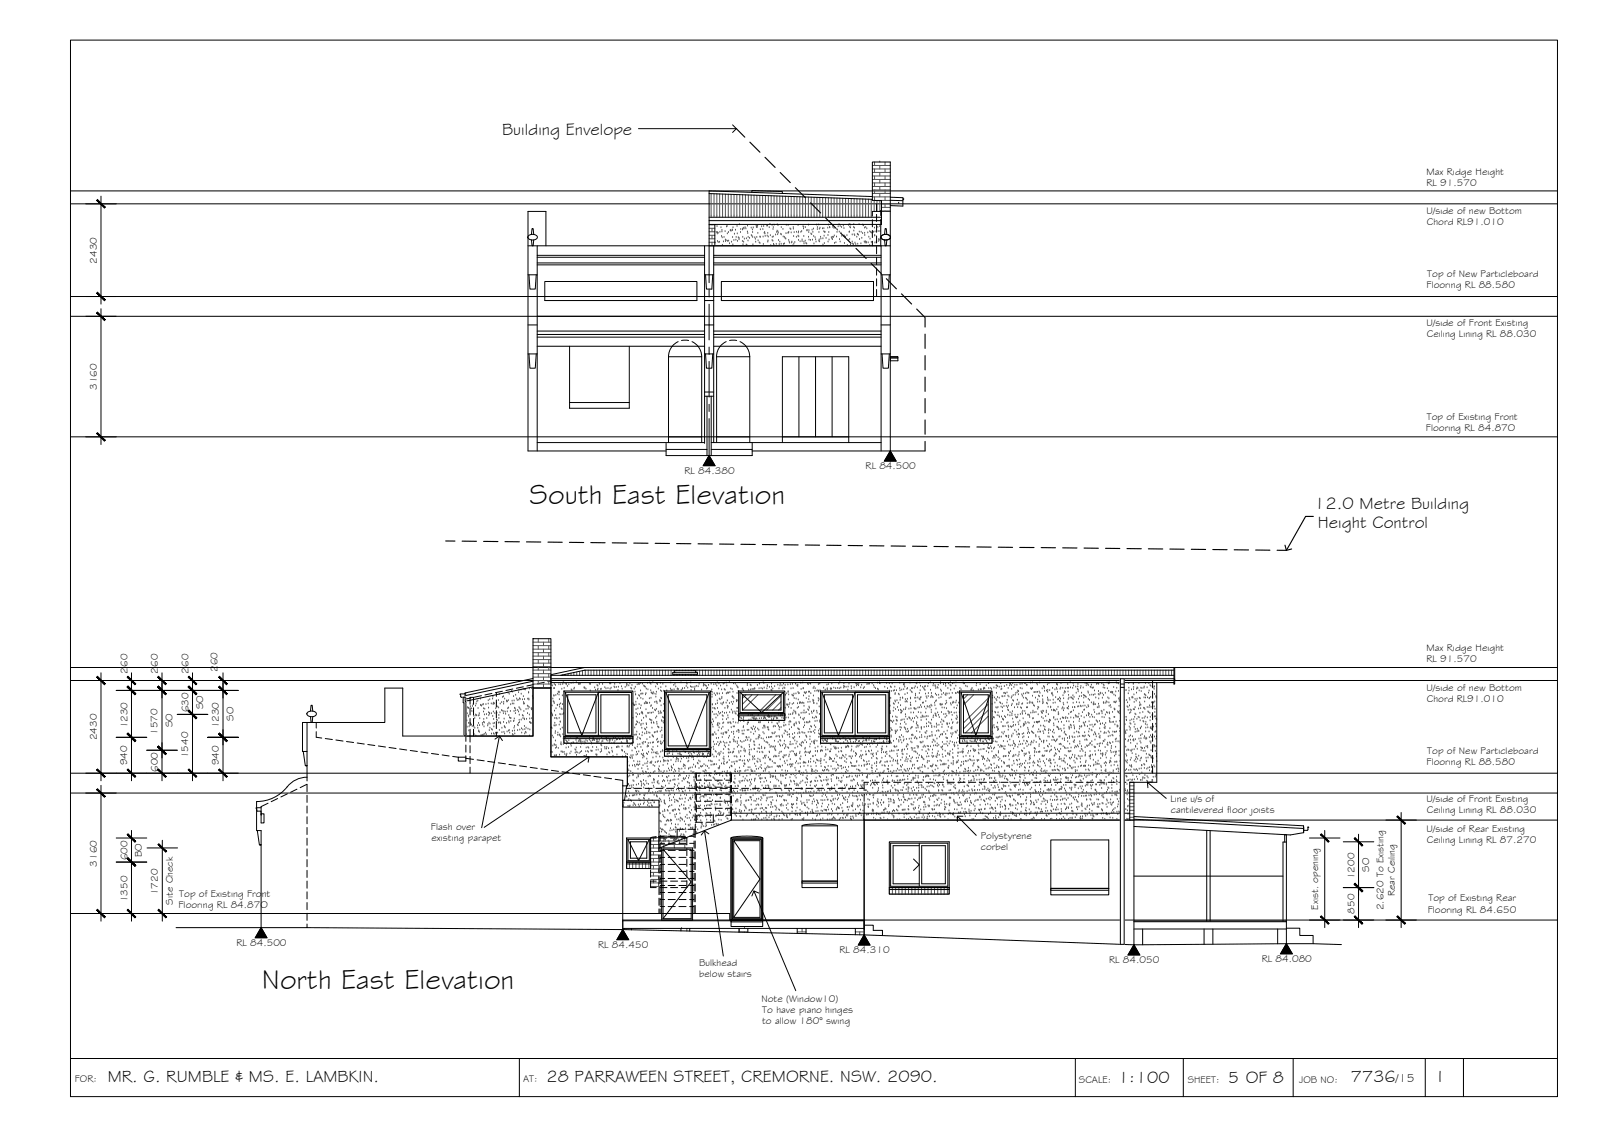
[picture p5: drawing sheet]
<svg xmlns="http://www.w3.org/2000/svg" width="420mm" height="297mm" viewBox="0 0 420 297" stroke-linecap="round" stroke-linejoin="round" font-family="sans-serif">
<defs><g id="words">
<g font-size="7.5">
<text x="138.9" y="132.3">South East Elevation</text>
<text x="68.7" y="259.2">North East Elevation</text>
</g>
<g font-size="4.5">
<text x="131.7" y="35.3">Building Envelope</text>
<text x="344.7" y="133.5">12.0 Metre Building</text>
<text x="345.6" y="138.5">Height Control</text>
<text x="28.3" y="283.6">MR. G. RUMBLE &amp; MS. E. LAMBKIN.</text>
<text x="143.3" y="283.6">28 PARRAWEEN STREET, CREMORNE. NSW. 2090.</text>
<text x="293.2" y="283.9">1:100</text>
<text x="322.1" y="283.8">5 OF 8</text>
<text x="354.3" y="283.7">7736</text>
<text x="377.2" y="283.7">I</text>
</g>
<text font-size="3.2" x="366.1" y="283.7">/15</text>
<g font-size="2.6">
<text x="374.1" y="45.8">Max Ridge Height</text>
<text x="374.1" y="48.7">RL 91.570</text>
<text x="374.1" y="56.1">U/side of new Bottom</text>
<text x="374.2" y="59.1">Chord RL91.010</text>
<text x="25.4" y="69.1" transform="rotate(-90 25.4 69.1)">2430</text>
<text x="374.1" y="75.6">Flooring RL 88.580</text>
<text x="374.3" y="72.7">Top of New Particleboard</text>
<text x="374.1" y="85.4">U/side of Front Existing</text>
<text x="374.2" y="88.3">Ceiling Lining RL 88.030</text>
<text x="25.4" y="102.2" transform="rotate(-90 25.4 102.2)">3160</text>
<text x="374" y="113">Flooring RL 84.87O</text>
<text x="374.2" y="110.1">Top of Existing Front</text>
<text x="179.5" y="124.2">RL 84.380</text>
<text x="227" y="123">RL 84.500</text>
<text x="374.1" y="170.7">Max Ridge Height</text>
<text x="374.1" y="173.6">RL 91.570</text>
<text x="33.4" y="176.6" transform="rotate(-90 33.4 176.6)">260</text>
<text x="41.4" y="176.6" transform="rotate(-90 41.4 176.6)">260</text>
<text x="49.4" y="176.6" transform="rotate(-90 49.4 176.6)">260</text>
<text x="57" y="176.2" transform="rotate(-90 57 176.2)">260</text>
<text x="53.2" y="186" transform="rotate(-90 53.2 186)">SO</text>
<text x="374.1" y="181.1">U/side of new Bottom</text>
<text x="374.2" y="184">Chord RL91.010</text>
<text x="33.4" y="191" transform="rotate(-90 33.4 191)">1230</text>
<text x="45.2" y="190.7" transform="rotate(-90 45.2 190.7)">SO</text>
<text x="49.4" y="186.8" transform="rotate(-90 49.4 186.8)">630</text>
<text x="57.4" y="191" transform="rotate(-90 57.4 191)">1230</text>
<text x="61.2" y="189" transform="rotate(-90 61.2 189)">SO</text>
<text x="25.4" y="194.1" transform="rotate(-90 25.4 194.1)">2430</text>
<text x="41.3" y="192.7" transform="rotate(-90 41.3 192.7)">1570</text>
<text x="374.3" y="197.6">Top of New Particleboard</text>
<text x="33.4" y="200.6" transform="rotate(-90 33.4 200.6)">940</text>
<text x="41.4" y="202.3" transform="rotate(-90 41.4 202.3)">600</text>
<text x="49.4" y="198.8" transform="rotate(-90 49.4 198.8)">1540</text>
<text x="57.4" y="200.6" transform="rotate(-90 57.4 200.6)">940</text>
<text x="374.1" y="200.5">Flooring RL 88.580</text>
<text x="307" y="210.3">Line u/s of</text>
<text x="307.1" y="213.3">cantilevered floor joists</text>
<text x="374.1" y="210.3">U/side of Front Existing</text>
<text x="374.2" y="213.2">Ceiling Lining RL 88.030</text>
<text x="113" y="217.5">Flash over</text>
<text x="113.1" y="220.4">existing parapet</text>
<text x="257.2" y="219.9">Polystyrene</text>
<text x="374.1" y="218.1">U/side of Rear Existing</text>
<text x="374.2" y="221">Ceiling Lining RL 87.270</text>
<text x="25.4" y="227.2" transform="rotate(-90 25.4 227.2)">3160</text>
<text x="33.4" y="225.5" transform="rotate(-90 33.4 225.5)">600</text>
<text x="37.2" y="224.7" transform="rotate(-90 37.2 224.7)">BO</text>
<text x="257.2" y="222.8">corbel</text>
<text x="355.2" y="230.5" transform="rotate(-90 355.2 230.5)">1200</text>
<text x="359.1" y="228.5" transform="rotate(-90 359.1 228.5)">SO</text>
<text x="33.4" y="236.6" transform="rotate(-90 33.4 236.6)">1350</text>
<text x="41.4" y="234.7" transform="rotate(-90 41.4 234.7)">1720</text>
<text x="45.3" y="237.2" transform="rotate(-90 45.3 237.2)">Site Check</text>
<text x="46.8" y="238.1">Flooring RL 84.87O</text>
<text x="47" y="235.1">Top of Existing Front</text>
<text x="345.7" y="238.5" transform="rotate(-90 345.7 238.5)">Exist. opening</text>
<text x="355.2" y="239.6" transform="rotate(-90 355.2 239.6)">850</text>
<text x="362.8" y="238.6" transform="rotate(-90 362.8 238.6)">2.620 To Existing</text>
<text x="365.8" y="234.9" transform="rotate(-90 365.8 234.9)">Rear Ceiling</text>
<text x="374.4" y="239.3">Flooring RL 84.650</text>
<text x="374.7" y="236.3">Top of Existing Rear</text>
<text x="62" y="248">RL 84.500</text>
<text x="156.9" y="248.5">RL 84.450</text>
<text x="220.2" y="249.9">RL 84.310</text>
<text x="183.3" y="256.1">below stairs</text>
<text x="183.4" y="253.1">Bulkhead</text>
<text x="290.9" y="252.5">RL 84.050</text>
<text x="330.9" y="252.2">RL 84.080</text>
<text x="199.7" y="262.7">Note (Window10)</text>
<text x="199.9" y="268.5">to allow 180° swing</text>
<text x="199.9" y="265.6">To have piano hinges</text>
<text x="19.6" y="283.7">FOR:</text>
<text x="137.2" y="283.6">AT:</text>
<text x="282.9" y="283.9">SCALE:</text>
<text x="311.5" y="283.9">SHEET:</text>
<text x="340.7" y="283.9">JOB NO:</text>
</g>
</g></defs>
<!-- layer: CEILING-FLOOR LINES -->
<path d="M18.5 53.4h390M18.5 50.1h390M18.5 77.7h390M18.5 82.9h390M18.5 114.5h390M18.5 178.4h390M18.5 175h390M18.5 202.7h390M18.5 207.9h390M226.6 215h181.9M18.5 239.5h172.9v1.7h217.1" fill="none" stroke="#000" stroke-width=".26"/>
<!-- layer: WINDOWS -->
<g fill="none" stroke="#000" stroke-width=".26">
<path d="M197.2 50.4v-.5l8 .3v.5M176.4 176.4h6.5v.4h-6.5zM176.9 176.4v-.6h5.5v.6M148.2 181.5h17.5h-8.8M148.2 181.5l4.4 11.3 4.3-11.3M148.2 181.5v11.3h17.5v-11.3M148.9 182.2h7.4v9.9h-7.4zM156.9 181.5v11.3M157.6 182.2h7.4v9.9h-7.4zM174.6 181.5l5.7 14.7 5.7-14.7M174.6 181.5h11.4M174.6 181.5v14.7h11.4v-14.7"/>
<path d="M175.3 182.2h10.1v13.4h-10.1zM194.1 181.5l5.7 5.3 5.7-5.3M194.1 181.5h11.4M194.1 181.5v5.3h11.4v-5.3M194.7 182.2h10.1v4h-10.1zM215.6 181.5h17.4h-8.7M215.6 181.5l4.3 11.3 4.4-11.3M215.6 181.5v11.3h17.4v-11.3M216.2 182.2h7.4v9.9h-7.4zM224.3 181.5v11.3M224.9 182.2h7.4v9.9h-7.4zM252 181.5l3.9 11.3 3.9-11.3"/>
<path d="M252 181.5h7.8M252 181.5v11.3h7.8v-11.3M252.7 182.2h6.5v9.9h-6.5zM164.7 220.1l2.8 5.6 2.8-5.6M164.7 220.1h5.6M164.7 220.1v5.6h5.6v-5.6M165.3 220.7h4.3v4.3h-4.3zM173.9 222.6h7.4v18.2h-7.4M173.9 222.6l7.4 8.6-7.4 9.6M173.9 222.6v18.2M192.1 220.1h7.6v20.7h-7.6zM192.4 220.4h6.9v20.1h-6.9l6.9-10z"/>
<path d="M192.4 220.4v20.1M233.6 221.1h15v11.3h-15zM239.6 225.2l1.5 1.5-1.5 1.5M241.1 221.7h-6.9v10h6.9M241.1 221.1v11.3M241.7 221.7h6.2v10h-6.2z"/>
</g>
<!-- layer: HATCH -->
<g fill="none" stroke="#545454" stroke-width=".26">
<path d="M186 58.9h1.5M186 59.9h1.5M186.5 50.8v6.2M186.7 58.8v.1M186.7 59.9v.9M187.3 50.8v6.2M188 50.8v6.2M188.1 59.4h.1M188.8 50.9v6.1M189.1 59.7h.1M189.5 50.9v6.1M190.3 50.9v6.1"/>
<path d="M190.5 59.5h.1M190.7 59.3h.1M191 50.9v6.1M191.8 50.9v6.1M192.2 59.7h.1M192.5 51v6M193.3 51v6M193.3 59.4h.1M193.9 58.9h.1M194 51v6M194.8 51v6M195 59.8h.1"/>
<path d="M195.4 59.7h.1M195.5 51.1v5.9M196.1 59.3h.1M196.3 51.1v5.9M197 51.1v5.9M197 59.8h.1M197.6 59.7h.1M197.8 51.2v5.8M198.3 59.3h.1M198.4 59.6h.1M198.5 51.2v5.8M198.5 59.4h.1"/>
<path d="M198.6 59.7h.1M198.7 59.2h.1M199.3 51.2v5.8M199.8 59.5h.1M200 51.2v5.8M200.3 59.4h.1M200.8 51.3v5.7M201.1 59.3h.1M201.3 59.2h.1M201.5 51.3v5.7M201.7 59.7h.1M201.9 58.8h.1"/>
<path d="M202.3 51.3v5.7M202.5 59.1h.1M202.8 59.7h.1M203 51.3v5.7M203 59h.1M203.8 51.4v5.6M203.8 58.9h.1M204.1 59.1h.1M204.5 51.4v5.6M204.9 59.7h.1M205.3 51.4v5.6M206 51.4v5.6"/>
<path d="M206.2 59.1h.1M206.7 59.1h.1M206.8 51.5v5.5M207.5 51.5v5.5M208.1 59.7h.1M208.3 51.5v5.5M209 51.6v5.4M209.3 59.1h.1M209.8 51.6v5.4M210.5 51.6v5.4M210.6 59.4h.1M210.8 59.6h.1"/>
<path d="M211.2 59.7h.1M211.3 51.6v5.4M212 51.7v5.3M212.1 59h.1M212.8 51.7v5.3M213.5 51.7v5.3M214.2 59h.1M214.3 51.7v5.3M214.4 59.7h.1M214.7 59h.1M215 51.8v5.2M215.1 59.8h.1"/>
<path d="M215.7 60h.1M215.8 51.8v5.2M216.1 59.9h.1M216.5 51.8v5.2M217.1 59.8h.1M217.3 51.9v5.1M217.3 59h.1M217.6 59.6h.1M217.6 59.7h.1M218 51.9v5.1M218.4 59.6h.1M218.5 59.2h.1"/>
<path d="M218.7 59.9h.1M218.8 51.9v5.1M219.5 51.9v5.1M219.8 59.5h.1M220.1 58.9h.1M220.3 51.9v5.1M220.4 59.4h.1M220.7 59.6h.1M221 52v5M221.2 59.3h.1M221.3 59.9h.1M221.8 52v5"/>
<path d="M222.5 52v5M222.6 59.1h.1M222.7 58.9h.1M222.9 59.6h.1M223.1 59.7h.1M223.1 59h.1M223.3 52v5M223.9 59.6h.1M223.9 58.9h.1M224 52.1v4.9M224.1 59.8h.1M224.8 52.1v4.9"/>
<path d="M225.3 58.9h.1M225.5 52.1v4.9M226.3 52.1v4.9M226.3 59h.1M226.4 59.2h.1M226.7 59.8h.1M227 52.2v4.8M227 59.6h.1M227.3 60h.1M227.8 52.2v4.8M228.5 52.2v4.8M228.8 43.4h4.7"/>
<path d="M228.8 44.3h4.7M228.8 45.2h4.7M228.8 46.1h4.7M228.8 47h4.7M228.8 48h4.7M228.8 48.9h4.7M228.8 49.8h4.7M228.8 50.7h4.7M228.8 51.6h4.7M229.2 52.5h4.3M229.3 52.5v2.9M229.3 59.8h.1"/>
<path d="M229.4 42.5v.9M229.4 44.3v.9M229.4 46.1v.9M229.4 48v.9M229.4 49.8v.9M229.4 51.6v.9M230 52.6v2.8M230.2 59.6h.1M230.7 59.4h.1M230.7 42.5h.1M230.7 43.4v.9M230.7 45.2v.9"/>
<path d="M230.7 47v1M230.7 48.9v.9M230.7 50.7v.9M230.7 52.5v.1M230.8 52.6v2.8M231.2 53.5h2.3M231.2 54.4h2.3M231.2 55.3h2.3M232.1 42.5v.9M232.1 44.3v.9M232.1 46.1v.9M232.1 48v.9"/>
<path d="M232.1 49.8v.9M232.1 51.6v.9M232.1 53.5v.9M232.1 55.3v.1M186 60.8h1.5M186 61.7h1.5M186 62.6h1.5M186 63.5h1.5M186.7 61.7v.9M186.7 63.5v.9M187.5 63.7h.1M187.9 61h.1"/>
<path d="M188.1 61.3h.1M188.2 63.3h.1M188.2 61h.1M188.3 61.2h.1M188.4 63.6h.1M188.7 63.5h.1M188.8 60.9h.1M189.2 62h.1M189.3 60.4h.1M189.3 60.8h.1M189.4 62.3h.1M189.5 64.3h.1"/>
<path d="M189.7 63.4h.1M189.9 62.2h.1M190.2 60.7h.1M190.3 62.9h.1M190.3 63.3h.1M190.4 63.1h.1M190.8 61.3h.1M190.8 63.3h.1M191.1 61h.1M191.1 63.2h.1M191.3 63.9h.1M191.5 60.5h.1"/>
<path d="M191.6 60.4h.1M191.8 60.6h.1M191.9 63.5h.1M192.1 60.3h.1M192.1 60.5h.1M192.1 62.3h.1M192.2 64.2h.1M192.5 63h.1M192.6 61.4h.1M192.9 60.4h.1M193 63h.1M193.1 62.2h.1"/>
<path d="M193.4 61.3h.1M193.4 63.3h.1M193.6 62.3h.1M193.8 62.9h.1M193.8 62.5h.1M194.2 61h.1M194.3 60.2h.1M194.7 63.3h.1M194.7 60.3h.1M194.8 62.2h.1M194.8 60.1h.1M194.9 64.2h.1"/>
<path d="M195 63.5h.1M195.1 60h.1M195.2 62.7h.1M195.6 60h.1M195.7 64.2h.1M195.8 62.6h.1M195.9 64.4h.1M196 60.8h.1M196.1 61.2h.1M196.2 63.2h.1M196.2 62.2h.1M196.6 62.5h.1"/>
<path d="M197 61.8h.1M197.2 61.9h.1M197.3 60.3h.1M197.4 61h.1M197.4 62.2h.1M197.5 64.2h.1M198 62.3h.1M198.1 62.7h.1M198.2 63.5h.1M198.5 62.2h.1M198.8 61.2h.1M198.8 63.1h.1"/>
<path d="M199.1 63.7h.1M199.3 62.1h.1M199.3 63.8h.1M199.4 62.2h.1M199.4 60.2h.1M200.1 60.2h.1M200.1 62.1h.1M200.2 64.1h.1M200.4 61.2h.1M200.5 60.9h.1M200.6 61.3h.1M200.7 62h.1"/>
<path d="M201.2 61.9h.1M201.4 61.2h.1M201.4 63.5h.1M201.4 63.2h.1M201.5 62.1h.1M202 61.8h.1M202.1 64.4h.1M202.5 63.1h.1M202.6 62.2h.1M202.7 63.2h.1M202.7 60.1h.1M202.8 62.1h.1"/>
<path d="M202.9 64.1h.1M203 64.3h.1M203.4 61.6h.1M203.6 64.1h.1M203.7 60.9h.1M203.8 60.6h.1M203.9 61.5h.1M204 60.8h.1M204.1 61.1h.1M204.2 63h.1M204.4 64.1h.1M204.5 63.5h.1"/>
<path d="M204.8 61.4h.1M204.9 64h.1M204.9 61.6h.1M205.3 60.1h.1M205.4 62.1h.1M205.5 64.1h.1M205.7 63.9h.1M205.7 62.2h.1M205.9 62.5h.1M206.1 62.7h.1M206.1 61.2h.1M206.7 61.2h.1"/>
<path d="M206.8 61.1h.1M206.8 63h.1M206.9 60.9h.1M207 63.5h.1M207.1 63.7h.1M207.2 60h.1M207.4 60.2h.1M207.5 61.1h.1M207.6 63.7h.1M207.7 63.5h.1M208 64.4h.1M208.1 60.1h.1"/>
<path d="M208.1 62h.1M208.2 64h.1M208.3 61h.1M208.5 63.6h.1M208.9 62.2h.1M208.9 60.9h.1M209.3 61.9h.1M209.4 61.1h.1M209.4 63h.1M209.4 60.8h.1M209.5 62.1h.1M209.8 63.4h.1"/>
<path d="M210 60.9h.1M210.3 60.7h.1M210.4 63.3h.1M210.4 62.9h.1M210.7 60h.1M210.8 62h.1M210.8 63.5h.1M210.9 63.9h.1M211.2 63.2h.1M211.4 63.8h.1M211.6 64h.1M211.6 60.5h.1"/>
<path d="M211.7 60.4h.1M212.1 62.2h.1M212.1 61h.1M212.2 60.4h.1M212.2 62.9h.1M212.6 63h.1M212.7 61.3h.1M212.9 61.5h.1M213 60.3h.1M213.1 63h.1M213.2 60.9h.1M213.3 60h.1"/>
<path d="M213.4 62h.1M213.5 64h.1M213.8 62.3h.1M213.9 62.9h.1M214 63.5h.1M214.4 60.2h.1M214.8 63.2h.1M214.8 61h.1M214.8 62.9h.1M214.9 60.1h.1M215 63.4h.1M215.2 62.2h.1"/>
<path d="M215.3 62.7h.1M215.8 62.6h.1M215.8 64.2h.1M216.1 60.7h.1M216.1 61.9h.1M216.2 63.9h.1M216.3 60.9h.1M216.4 60.9h.1M216.6 62.5h.1M217.2 61.7h.1M217.2 63.5h.1M217.4 61h.1"/>
<path d="M217.4 62.9h.1M218 62.3h.1M218.2 62.6h.1M218.3 62.8h.1M218.4 62.2h.1M218.6 62.2h.1M218.8 61.9h.1M218.9 63.8h.1M219.2 63.6h.1M219.4 62.1h.1M219.5 60.2h.1M219.5 60.9h.1"/>
<path d="M219.7 60.3h.1M220.1 60.8h.1M220.2 62.8h.1M220.4 63.5h.1M220.5 61.1h.1M220.8 61.9h.1M221.3 61.9h.1M221.4 61.9h.1M221.5 63.8h.1M221.5 62.2h.1M221.6 62.1h.1M221.7 62.2h.1"/>
<path d="M222.1 61.8h.1M222.2 64.4h.1M222.6 63h.1M222.7 60.9h.1M222.8 60.8h.1M222.8 62.8h.1M223.1 64.3h.1M223.5 61.6h.1M223.5 63.5h.1M223.6 64h.1M223.8 64.1h.1M223.9 60.6h.1"/>
<path d="M224 61.5h.1M224.2 61.8h.1M224.2 63.7h.1M224.4 64.1h.1M224.7 62.2h.1M224.9 61.4h.1M224.9 61.5h.1M225 64h.1M225.1 61.7h.1M225.4 60.8h.1M225.4 62.8h.1M225.8 63.9h.1"/>
<path d="M225.9 60.9h.1M226 62.5h.1M226.2 61.2h.1M226.7 63.4h.1M226.8 61.2h.1M226.8 61.7h.1M226.9 63.7h.1M227 63.4h.1M227.2 63.7h.1M227.2 63.6h.1M227.6 61.1h.1M227.7 63.7h.1"/>
<path d="M227.9 62.2h.1M228.1 64.4h.1M228.1 60.7h.1M228.2 62.7h.1M228.3 60.9h.1M228.5 63.6h.1M228.5 61.1h.1M229 60.9h.1M229.4 61.8h.1M229.4 61.9h.1M229.5 63.7h.1M229.5 60.8h.1"/>
<path d="M229.8 63.4h.1M229.9 63.4h.1M230.3 60.7h.1M230.4 62.8h.1M230.4 63.3h.1M230.6 63h.1M230.8 60.7h.1M230.9 62.7h.1M139.8 168.4h4.7M139.8 169.3h4.7M139.8 170.2h4.7M139.8 171.1h4.7"/>
<path d="M139.8 172h4.7M139.8 172.9h4.7M139.8 173.9h4.7M139.8 174.8h4.7M139.8 175.7h4.7M139.8 176.6h4.7M139.8 177.5h4.7M139.8 178.4h4.7M139.8 179.3h4.7M141.2 167.4v1M141.2 169.3v.9M141.2 171.1v.9"/>
<path d="M141.2 172.9v1M141.2 174.8v.9M141.2 176.6v.9M141.2 178.4v.9M142.5 168.4v.9M142.5 170.2v.9M142.5 172v.9M142.5 173.9v.9M142.5 175.7v.9M142.5 177.5v.9M142.5 179.3v1M143.9 167.4v1"/>
<path d="M143.9 169.3v.9M143.9 171.1v.9M143.9 172.9v1M143.9 174.8v.9M143.9 176.6v.9M143.9 178.4v.9M144.5 179.7h.1M144.9 179.8h.1M145.4 179.4h.1M145.7 179.7h.1M146.6 179.5h.1M147.1 179.5h.1"/>
<path d="M147.5 176.9v.2M147.6 179.4h.1M147.7 179h.1M147.9 179.1h.1M148.3 176.8v.3M148.4 179.3h.1M148.6 179.4h.1M148.8 180h.1M149 176.6v.5M149.2 179.5h.1M149.8 176.5v.6M149.8 179.2h.1"/>
<path d="M150.3 179.1h.1M150.5 176.3v.8M151.1 179h.1M151.3 176.2v.9M151.7 179.4h.1M151.9 179.4h.1M152 176v1.1M152.2 179.4h.1M152.8 175.8v1.3M153.5 175.7v1.4M154.3 175.7v1.4M154.6 179.4h.1"/>
<path d="M154.9 179.4h.1M155 175.7v1.4M155.8 175.7v1.4M156.5 175.7v1.4M156.6 179.7h.1M156.8 179.9h.1M157.2 179.4h.1M157.3 175.7v1.4M158 175.7v1.4M158 179.4h.1M158.8 175.7v1.4M159.5 175.7v1.4"/>
<path d="M159.9 179.3h.1M160 179.1h.1M160.2 179.3h.1M160.3 175.7v1.4M161 175.7v1.4M161.2 179.4h.1M161.8 175.7v1.4M162.5 175.7v1.4M162.6 179.3h.1M163.3 175.7v1.4M164 175.7v1.4M164.4 179.4h.1"/>
<path d="M164.4 179.9h.1M164.5 179.5h.1M164.8 175.7v1.4M164.9 179.8h.1M165.2 179.3h.1M165.5 175.7v1.4M165.7 179.7h.1M166.3 175.7v1.4M167 175.7v1.4M167.1 179.5h.1M167.5 179.4h.1M167.6 179.4h.1"/>
<path d="M167.8 175.7v1.4M167.9 179.2h.1M168.5 179.3h.1M168.5 175.7v1.4M168.9 179.9h.1M169.3 175.7v1.4M169.9 179.1h.1M170 175.7v1.4M170.4 179.1h.1M170.6 179.1h.1M170.7 179.4h.1M170.8 175.7v1.4"/>
<path d="M171.2 179h.1M171.5 175.7v1.4M172.3 179.3h.1M172.3 175.7v1.4M172.4 179.5h.1M173 175.7v1.4M173.2 179.1h.1M173.8 175.7v1.4M173.8 179.4h.1M174.5 175.7v1.4M175.3 175.7v1.4M175.9 179.1h.1"/>
<path d="M176 175.7v1.4M176.7 179.7h.1M176.8 175.7v.7M176.8 176.8v.3M177 179.4h.1M177.5 175.7v.1M177.5 176.8v.3M178.3 175.7v.1M178.3 176.8v.3M178.6 179h.1M179 175.7v.1M179 176.8v.3"/>
<path d="M179.8 175.7v.1M179.8 176.8v.3M180 180h.1M180.1 179.1h.1M180.2 179.4h.1M180.5 175.7v.1M180.5 176.8v.3M181.2 179h.1M181.3 175.7v.1M181.3 176.8v.3M182 175.7v.1M182 176.8v.3"/>
<path d="M182.6 179.9h.1M182.8 175.7v.7M182.8 176.8v.3M183.4 179.4h.1M183.5 175.7v1.4M184.3 175.7v1.4M184.5 179.9h.1M184.5 179.4h.1M184.7 179.6h.1M185 179.8h.1M185 175.7v1.4M185.2 180h.1"/>
<path d="M185.8 175.7v1.4M185.8 179.7h.1M186.5 179.4h.1M186.5 175.7v1.4M187.2 179.5h.1M187.3 175.7v1.4M187.7 179.4h.1M188 179.8h.1M188 175.7v1.4M188.1 179h.1M188.6 179.3h.1M188.8 175.7v1.4"/>
<path d="M189 179.8h.1M189.5 175.7v1.4M189.7 179.4h.1M189.9 179.1h.1M190.3 175.7v1.4M190.5 179.1h.1M190.6 179.8h.1M191 175.7v1.4M191.3 179h.1M191.8 175.7v1.4M192.4 179.3h.1M192.5 175.7v1.4"/>
<path d="M192.8 179.4h.1M193.2 179.8h.1M193.3 175.7v1.4M194 175.7v1.4M194.8 175.7v1.4M195.5 175.7v1.4M196 179.7h.1M196 179.3h.1M196.3 175.7v1.4M196.8 179.6h.1M197 179.8h.1M197 175.7v1.4"/>
<path d="M197.8 175.7v1.4M198.5 175.7v1.4M198.6 179.7h.1M199.2 179.3h.1M199.3 175.7v1.4M200 175.7v1.4M200.2 179h.1M200.3 179.2h.1M200.8 175.7v1.4M201.2 179.7h.1M201.5 175.7v1.4M202.3 175.7v1.4"/>
<path d="M202.3 179.3h.1M203 175.7v1.4M203.8 175.7v1.4M204 179.6h.1M204.5 175.7v1.4M204.6 179.8h.1M204.6 179.4h.1M205.1 179.8h.1M205.3 175.7v1.4M205.5 179.3h.1M205.9 179.7h.1M206 175.7v1.4"/>
<path d="M206.6 179.6h.1M206.8 175.7v1.4M207.3 179.5h.1M207.5 175.7v1.4M207.8 179.4h.1M208.3 175.7v1.4M208.6 179.3h.1M209 175.7v1.4M209 179.8h.1M209.2 180h.1M209.2 179.6h.1M209.8 175.7v1.4"/>
<path d="M210 179.1h.1M210.5 175.7v1.4M210.6 179.1h.1M211.3 175.7v1.4M211.8 179.3h.1M212 179.5h.1M212 175.7v1.4M212.4 179.2h.1M212.6 179.4h.1M212.8 175.7v1.4M213.5 175.7v1.4M214.3 175.7v1.4"/>
<path d="M214.6 179.5h.1M215 179.3h.1M215 175.7v1.4M215.8 175.7v1.4M216.5 175.7v1.4M216.9 179.6h.1M217.2 179.5h.1M217.3 175.7v1.4M218 175.7v1.4M218.2 179.3h.1M218.8 175.7v1.4M219.5 175.7v1.4"/>
<path d="M220 179.4h.1M220.3 179h.1M220.3 175.7v1.4M221 175.7v1.4M221.3 179.9h.1M221.3 179.3h.1M221.8 175.7v1.4M222.5 175.7v1.4M222.7 179.3h.1M223.3 175.7v1.4M224 175.7v1.4M224.5 179.3h.1"/>
<path d="M224.6 179.8h.1M224.7 179.4h.1M224.8 175.7v1.4M224.9 179.5h.1M225.2 179.8h.1M225.2 179.3h.1M225.5 175.7v1.4M226 179.7h.1M226.3 175.7v1.4M227 175.7v1.4M227.4 179.5h.1M227.7 179.3h.1"/>
<path d="M227.8 175.7v1.4M227.9 179.4h.1M228 179.3h.1M228.5 175.7v1.4M228.7 179.3h.1M229.1 179.8h.1M229.3 175.7v1.4M230 175.7v1.4M230.1 179.1h.1M230.6 179h.1M230.7 179.2h.1M230.8 175.7v1.4"/>
<path d="M230.8 179.3h.1M231.5 175.7v1.4M232.3 175.7v1.4M232.5 179.2h.1M233 175.7v1.4M233.2 179.2h.1M233.8 175.7v1.4M234 179.3h.1M234.5 175.7v1.4M235.3 175.7v1.4M236 179.1h.1M236 175.7v1.4"/>
<path d="M236.8 175.7v1.4M236.9 179.5h.1M237.1 179.3h.1M237.1 179.7h.1M237.5 175.7v1.4M238.3 175.7v1.4M238.7 179.1h.1M239 175.7v1.4M239.8 175.7v1.4M240.3 179.3h.1M240.5 175.7v1.4M240.5 179.1h.1"/>
<path d="M241.2 179.1h.1M241.3 175.7v1.4M241.4 179.9h.1M242 175.7v1.4M242.8 175.7v1.4M243.3 180h.1M243.5 179.3h.1M243.5 175.7v1.4M244 179h.1M244.3 175.7v1.4M244.7 179.8h.1M244.8 179.3h.1"/>
<path d="M245 175.7v1.4M245.2 179.7h.1M245.8 175.7v1.4M246.1 179.6h.1M246.5 175.7v1.4M246.6 179.3h.1M246.7 179h.1M247.3 175.7v1.4M247.4 179.5h.1M248 179.4h.1M248 175.7v1.4M248 179.9h.1"/>
<path d="M248.8 175.7v1.4M248.8 179.3h.1M249.2 179.7h.1M249.3 179h.1M249.4 179.8h.1M249.5 175.7v1.4M249.8 179.3h.1M250.2 179.1h.1M250.3 175.7v1.4M250.7 179.9h.1M250.7 179h.1M251 175.7v1.4"/>
<path d="M251.8 175.7v1.4M252.5 175.7v1.4M252.6 179.1h.1M252.8 179.3h.1M252.9 179.3h.1M253.3 175.7v1.4M253.3 179.9h.1M254 175.7v1.4M254.8 175.7v1.4M255.5 175.7v1.4M256 179.8h.1M256.1 179.2h.1"/>
<path d="M256.3 175.7v1.4M257 175.7v1.4M257.1 179.5h.1M257.8 175.7v1.4M258.5 175.7v1.4M258.7 179.8h.1M259.3 175.7v1.4M259.3 179.2h.1M260 175.7v1.4M260.8 175.7v1.4M261.3 179.8h.1M261.5 179.8h.1"/>
<path d="M261.5 175.7v1.4M262.3 175.7v1.4M262.5 179.2h.1M263 175.7v1.4M263.4 180h.1M263.8 175.7v1.4M264 179.7h.1M264.5 175.7v1.4M264.8 179.8h.1M264.8 179.3h.1M265 179.4h.1M265.3 175.7v1.4"/>
<path d="M265.3 179.7h.1M265.6 179.2h.1M266 175.7v1.4M266.2 179.6h.1M266.7 179.7h.1M266.8 175.7v1.4M267.5 175.7v1.4M267.5 179.4h.1M268.1 179.4h.1M268.3 175.7v1.4M268.8 179.2h.1M268.9 179.3h.1"/>
<path d="M269 175.7v1.4M269.3 179.7h.1M269.8 175.7v1.4M270.3 179.1h.1M270.5 175.7v1.4M270.8 179h.1M271.3 175.7v1.4M271.9 179.2h.1M272 175.7v1.4M272 179.6h.1M272.7 179.1h.1M272.8 175.7v1.4"/>
<path d="M273.5 175.7v1.4M273.7 180h.1M274.3 175.7v1.4M274.7 179.5h.1M275 175.7v1.4M275.1 179.2h.1M275.8 175.7v1.4M276.5 175.7v1.4M277.1 179.4h.1M277.3 175.7v1.4M277.3 179.5h.1M277.3 179.6h.1"/>
<path d="M278 175.7v1.4M278.3 179.2h.1M278.8 175.7v1.4M279.5 175.7v1.4M280 179.4h.1M280.3 175.7v1.4M280.7 179h.1M281 175.7v1.4M281.4 179.2h.1M281.6 179.8h.1M281.8 175.7v1.4M282.5 175.7v1.4"/>
<path d="M282.7 179.4h.1M283.3 175.7v1.4M283.5 180h.1M284 175.7v1.4M284.6 179.2h.1M284.8 175.7v1.4M284.9 179.8h.1M285 179.2h.1M285.3 179.4h.1M285.4 179.7h.1M285.5 175.7v1.4M286.2 179.6h.1"/>
<path d="M286.3 175.7v1.4M287 175.7v1.4M287.6 179.4h.1M287.8 179.2h.1M287.8 175.7v1.4M288 179.3h.1M288.1 179.4h.1M288.5 175.7v1.4M289 179.3h.1M289.3 175.7v1.4M289.4 179.6h.1M289.5 179.8h.1"/>
<path d="M290 175.7v1.4M290.4 179.1h.1M290.7 179.3h.1M290.8 175.7v1.4M290.9 179h.1M290.9 179.2h.1M291.5 175.7v1.4M292.3 175.7v1.4M292.8 179h.1M293 179.2h.1M293 175.7v1.4M293.3 179.3h.1"/>
<path d="M293.8 175.7v1.4M293.8 180h.1M294.5 175.7v1.4M295.3 175.7v1.4M296 175.7v1.4M296 179.2h.1M296.8 175.7v1.4M297.2 179.4h.1M297.3 179.2h.1M297.5 175.7v1.4M298.3 175.7v1.4M298.7 179.2h.1"/>
<path d="M299 175.7v1.4M299.8 175.7v1.4M300.4 179.2h.1M300.5 175.7v1.4M301.3 175.7v1.4M301.3 179.2h.1M301.6 179.7h.1M301.8 179.9h.1M302 175.7v1.4M302.8 175.7v1.4M303.5 175.7v1.4M304.3 175.7v1.4"/>
<path d="M305 175.7v1.4M305.8 175.7v1.4M306.5 175.7v1.4M307.3 175.7v1.4M122.3 192.6h.1M122.4 189h.1M122.5 190.6h.1M122.5 187.1h.1M122.7 185.5h.1M122.7 183.8h.1M122.8 185.7h.1M122.8 187.7h.1"/>
<path d="M122.9 185.7h.1M122.9 189.6h.1M122.9 188h.1M123 191.6h.1M123 190.6h.1M123.3 189.7h.1M123.4 185.3h.1M123.5 189.9h.1M123.6 190.1h.1M123.7 185.8h.1M123.7 186.5h.1M123.9 190.5h.1"/>
<path d="M123.9 185.2h.1M124.1 184.7h.1M124.1 186.7h.1M124.2 192.2h.1M124.2 188.7h.1M124.3 190.6h.1M124.3 187.8h.1M124.3 192.6h.1M124.5 188.4h.1M124.5 190.9h.1M124.7 185.1h.1M124.8 187.4h.1"/>
<path d="M124.8 193h.1M124.8 187.7h.1M124.9 184.6h.1M125 187.6h.1M125.1 184h.1M125.3 190.3h.1M125.3 183.8h.1M125.3 190.9h.1M125.4 185.8h.1M125.4 187.7h.1M125.5 189.7h.1M125.5 191.8h.1"/>
<path d="M125.6 191.6h.1M125.7 187.6h.1M125.7 187.1h.1M125.7 192h.1M125.8 190.2h.1M125.8 188.4h.1M126 183.3h.1M126.1 184.9h.1M126.2 192.8h.1M126.3 185.1h.1M126.5 189.7h.1M126.6 190.1h.1"/>
<path d="M126.6 192.8h.1M126.6 184.8h.1M126.7 192.7h.1M126.8 184.7h.1M126.8 186.7h.1M126.8 185.8h.1M126.8 189.3h.1M126.9 188.6h.1M126.9 190.6h.1M127 192.5h.1M127 189.5h.1M127 187.4h.1"/>
<path d="M127.1 185.9h.1M127.3 192.2h.1M127.5 184.7h.1M127.5 192.6h.1M127.6 187.3h.1M127.7 188.4h.1M127.9 190.3h.1M128 189.9h.1M128 183.7h.1M128 184.6h.1M128.1 185.6h.1M128.2 186.9h.1"/>
<path d="M128.2 187.6h.1M128.3 189.6h.1M128.3 191.5h.1M128.3 187h.1M128.4 187.2h.1M128.4 183.4h.1M128.5 190.9h.1M128.5 189.9h.1M128.8 184.5h.1M128.9 187.1h.1M128.9 192.4h.1M128.9 191.3h.1"/>
<path d="M129.1 191.4h.1M129.2 183.3h.1M129.2 187.8h.1M129.3 182.7h.1M129.3 184.7h.1M129.3 189.8h.1M129.4 184.5h.1M129.4 186.7h.1M129.4 192.4h.1M129.5 188.6h.1M129.5 184.4h.1M129.5 190.6h.1"/>
<path d="M129.6 192.5h.1M129.7 184.5h.1M129.7 189.6h.1M129.8 187.1h.1M130 192.2h.1M130 185.8h.1M130.2 184.4h.1M130.2 188.8h.1M130.3 192.2h.1M130.3 187h.1M130.4 188.9h.1M130.5 192.2h.1"/>
<path d="M130.5 185.3h.1M130.7 183.7h.1M130.7 189.6h.1M130.8 185.6h.1M130.8 187.6h.1M130.8 188.4h.1M130.9 189.5h.1M131 191.5h.1M131 182h.1M131.1 186.9h.1M131.2 184.6h.1M131.2 189.5h.1"/>
<path d="M131.3 189.8h.1M131.5 186.3h.1M131.6 184.2h.1M131.6 192.1h.1M131.6 190.9h.1M131.7 186.5h.1M131.8 182.9h.1M132 182.7h.1M132 187.1h.1M132.1 189.4h.1M132.1 184.6h.1M132.1 184.1h.1"/>
<path d="M132.2 186.6h.1M132.2 192h.1M132.2 188.5h.1M132.3 190.5h.1M132.3 190.7h.1M132.3 192.4h.1M132.4 183.3h.1M132.5 186.7h.1M132.5 190.8h.1M132.6 187.3h.1M132.8 189.6h.1M132.8 183.8h.1"/>
<path d="M132.9 184h.1M133 191.9h.1M133 186.6h.1M133 184h.1M133.2 185.8h.1M133.3 181.7h.1M133.3 183.7h.1M133.4 185.6h.1M133.4 191.7h.1M133.4 187.6h.1M133.4 189.2h.1M133.5 189.5h.1"/>
<path d="M133.5 182h.1M133.6 191.5h.1M133.6 188.2h.1M133.7 192.2h.1M133.8 188.4h.1M133.9 186.5h.1M133.9 184.8h.1M134 189.1h.1M134 188.4h.1M134.2 181.3h.1M134.3 183.8h.1M134.4 181.5h.1"/>
<path d="M134.4 184.5h.1M134.4 191.7h.1M134.4 192.6h.1M134.6 192.8h.1M134.7 182.6h.1M134.7 189.2h.1M134.8 184.6h.1M134.8 189h.1M134.8 186.5h.1M134.8 190.9h.1M134.8 183.8h.1M134.9 188.5h.1"/>
<path d="M134.9 191.6h.1M134.9 190.5h.1M134.9 185.7h.1M135 192.4h.1M135.1 185.9h.1M135.2 187.1h.1M135.2 186.3h.1M135.2 182.3h.1M135.5 183.3h.1M135.7 183.7h.1M135.7 190.1h.1M135.7 191.5h.1"/>
<path d="M135.8 186.3h.1M135.9 190.3h.1M136 181.6h.1M136 189.6h.1M136 186.7h.1M136.1 183.6h.1M136.1 181h.1M136.1 185.5h.1M136.2 188.8h.1M136.2 187.5h.1M136.3 189.4h.1M136.3 183.2h.1"/>
<path d="M136.3 191.4h.1M136.3 185.8h.1M136.4 183.4h.1M136.6 186.2h.1M136.6 180.9h.1M136.7 188.8h.1M136.7 182h.1M136.8 191.1h.1M136.8 192.2h.1M137 187.6h.1M137 183.5h.1M137.1 191.4h.1"/>
<path d="M137.2 188.4h.1M137.2 180.7h.1M137.2 187.8h.1M137.3 182.6h.1M137.3 184.2h.1M137.3 184.6h.1M137.4 186.5h.1M137.5 180.8h.1M137.5 188.5h.1M137.5 184.5h.1M137.5 190.5h.1M137.5 188.7h.1"/>
<path d="M137.5 180.7h.1M137.6 183.4h.1M137.6 192.4h.1M137.7 191.3h.1M137.7 180.9h.1M137.8 192h.1M137.9 180.7h.1M138 186h.1M138 190.9h.1M138 192.2h.1M138.1 188.6h.1M138.3 185.1h.1"/>
<path d="M138.4 187.1h.1M138.4 183.3h.1M138.5 191.2h.1M138.5 185.9h.1M138.5 185.3h.1M138.6 181.7h.1M138.6 181.6h.1M138.7 183.3h.1M138.7 183.5h.1M138.8 185.5h.1M138.8 187.4h.1M138.8 180.6h.1"/>
<path d="M138.9 193h.1M138.9 189.4h.1M138.9 188.5h.1M139 191.4h.1M139.1 189.5h.1M139.2 189.6h.1M139.3 189.7h.1M139.3 185.8h.1M139.4 180.5h.1M139.4 186.1h.1M139.5 188.4h.1M139.5 185.8h.1"/>
<path d="M139.6 182.6h.1M139.8 183.1h.1M139.8 180.3h4.7M141.2 180.3v.1M143.9 180.3v.1M144.5 197.2h.1M144.6 190.8h.1M144.7 187.1h.1M144.8 191h.1M144.8 185.1h.1M144.8 197.3h.1M144.9 193h.1"/>
<path d="M144.9 187.4h.1M144.9 187.7h.1M145 195.6h.1M145 183.3h.1M145.1 184h.1M145.1 193.4h.1M145.2 180.5h.1M145.3 182.4h.1M145.3 182.5h.1M145.3 184.1h.1M145.3 190.3h.1M145.4 184.5h.1"/>
<path d="M145.4 195.2h.1M145.4 198.2h.1M145.4 186.4h.1M145.4 180.5h.1M145.5 188.4h.1M145.5 189.6h.1M145.5 195.4h.1M145.5 190.3h.1M145.6 192.3h.1M145.7 191.8h.1M145.7 194.3h.1M145.7 196.2h.1"/>
<path d="M145.7 187.6h.1M145.8 182.3h.1M145.8 198.2h.1M145.8 195.5h.1M145.8 185.8h.1M145.8 190.2h.1M145.9 188.3h.1M145.9 198.1h.1M146 196h.1M146.1 188.5h.1M146.2 184.9h.1M146.2 182h.1"/>
<path d="M146.3 192.8h.1M146.3 192.2h.1M146.4 181.5h.1M146.4 196.2h.1M146.6 182.2h.1M146.6 181.6h.1M146.6 181.5h.1M146.6 188.3h.1M146.6 192.7h.1M146.7 190.1h.1M146.7 183.4h.1M146.7 184.8h.1"/>
<path d="M146.8 198h.1M146.8 185.4h.1M146.8 192.7h.1M146.8 187.3h.1M146.8 192.9h.1M146.9 189.3h.1M147 191.3h.1M147 189.3h.1M147 193.2h.1M147 184.5h.1M147.1 195.2h.1M147.1 187.4h.1"/>
<path d="M147.1 194.7h.1M147.2 197.1h.1M147.2 195.3h.1M147.2 185.9h.1M147.3 180.7h.1M147.4 186h.1M147.4 197.1h.1M147.5 190.9h.1M147.5 182.4h.1M147.5 184.7h.1M147.6 192.6h.1M147.6 197.3h.1"/>
<path d="M147.6 187.3h.1M147.7 195.2h.1M147.7 193.7h.1M147.8 187.1h.1M147.9 193.2h18.1v1.7h-18.1zM148 180.5h.1M148 197.2h.1M148.1 197.8h.1M148.3 193.4h.1M148.4 194.2h.1M148.5 196.1h.1M148.5 198.1h.1"/>
<path d="M148.6 195.1h.1M148.6 194.4h.1M148.7 197.7h.1M148.7 194.6h.1M148.9 194.8h.1M149.1 196h.1M149.2 194.2h.1M149.5 197.6h.1M149.6 193.2h.1M149.7 195.2h.1M149.8 197.1h.1M149.8 195.6h.1"/>
<path d="M149.8 180.9h.1M149.9 194.9h.1M150 181h.1M150.3 194.7h.1M150.5 194.9h.1M150.5 180.7h.1M150.6 180.4h.1M150.8 196.5h.1M150.9 197.4h.1M151 196.7h.1M151.1 194.1h.1M151.1 197.2h.1"/>
<path d="M151.1 193.6h.1M151.1 196.1h.1M151.2 198h.1M151.3 194.7h.1M151.4 197.4h.1M151.5 193.4h.1M151.8 194.4h.1M151.9 197.5h.1M151.9 194.1h.1M152.1 194.1h.1M152.1 194.5h.1M152.2 197.2h.1"/>
<path d="M152.3 196h.1M152.3 194.6h.1M152.3 194.2h.1M152.4 195.1h.1M152.5 197h.1M152.7 194.6h.1M153.2 194.5h.1M153.2 180.3h.1M153.2 195h.1M153.2 180.4h.1M153.4 180.5h.1M153.5 194.7h.1"/>
<path d="M153.6 197.1h.1M153.7 194.1h.1M153.7 180.7h.1M153.7 196.1h.1M153.8 198h.1M154 194.4h.1M154.1 197h.1M154.2 196h.1M154.3 197.2h.1M154.4 196.1h.1M154.6 194h.1M154.6 193.4h.1"/>
<path d="M154.8 181.1h.1M154.9 194.4h.1M155 196.9h.1M155.1 195h.1M155.1 194.8h.1M155.2 197h.1M155.3 196.9h.1M155.4 194.2h.1M155.4 196h.1M155.5 193.5h.1M155.5 193.9h.1M155.7 193.6h.1"/>
<path d="M155.7 194.1h.1M155.9 194.1h.1M156 180.3h.1M156.2 180.9h.1M156.3 197.9h.1M156.3 196.7h.1M156.4 194h.1M156.5 196h.1M156.5 198h.1M156.5 194.6h.1M156.5 197.9h.1M156.6 194.5h.1"/>
<path d="M156.6 194.7h.1M156.7 180.9h.1M156.8 194h.1M156.9 180.7h.1M156.9 196.7h.1M157 194.6h.1M157.2 194h.1M157.4 197.2h.1M157.6 180.8h.1M157.6 195.4h.1M157.7 180.7h.1M157.7 195h.1"/>
<path d="M157.7 196.5h.1M157.8 197h.1M157.8 193.4h.1M157.8 195.6h.1M157.9 194.5h.1M158.1 194.4h.1M158.1 193.8h.1M158.6 196h.1M158.6 180.3h.1M158.7 193.8h.1M158.7 196.4h.1M158.9 193.3h.1"/>
<path d="M158.9 180.6h.1M159.1 194h.1M159.1 196.4h.1M159.1 193.5h.1M159.1 196h.1M159.2 197.9h.1M159.2 194.3h.1M159.5 180.5h.1M159.5 193.7h.1M159.6 196.3h.1M159.7 197.3h.1M159.8 194.2h.1"/>
<path d="M159.8 194.7h.1M159.9 197.5h.1M159.9 193.9h.1M160 193.9h.1M160 194.3h.1M160 180.7h.1M160.3 180.4h.1M160.4 196.2h.1M160.5 195h.1M160.5 196.9h.1M160.6 194.1h.1M160.6 197.2h.1"/>
<path d="M160.8 198.3h.1M160.9 193.5h.1M160.9 193.4h.1M161 194.8h.1M161.1 180.1h.1M161.2 195h.1M161.2 180.3h.1M161.3 194.4h.1M161.4 193.4h.1M161.7 180.2h.1M161.7 194h.1M161.7 196h.1"/>
<path d="M161.8 195.9h.1M161.8 197.9h.1M161.8 196h.1M162 193.9h.1M162.1 181h.1M162.1 195.8h.1M162.2 180.2h.1M162.2 193.3h.1M162.3 195.9h.1M162.5 193.9h.1M162.6 193.9h.1M163 194.7h.1"/>
<path d="M163 180.1h.1M163.1 196.7h.1M163.1 194.9h.1M163.2 195.8h.1M163.2 196.9h.1M163.2 180.7h.1M163.3 198.4h.1M163.3 196.9h.1M163.3 193.8h.1M163.4 193.3h.1M163.4 193.7h.1M163.8 197.2h.1"/>
<path d="M164 180.2h.1M164.1 198.3h.1M164.1 193.4h.1M164.2 197.7h.1M164.4 194.2h.1M164.4 194.6h.1M164.4 193.9h.1M164.4 194.4h.1M164.5 195.9h.1M164.5 195.6h.1M164.6 197.8h.1M164.6 194.4h.1"/>
<path d="M164.6 194.8h.1M164.6 199.8h.1M164.7 193.6h.1M164.9 195.9h.1M165.1 195.6h.1M165.2 198.6h.1M165.2 193.9h.1M165.2 193.5h.1M165.4 198.8h.1M165.5 180.5h.1M165.5 195.2h.1M165.5 198.1h.1"/>
<path d="M165.7 180.6h.1M165.7 194.9h.1M165.8 196.9h.1M165.8 198.5h.1M165.8 198.9h.1M165.9 195.4h.1M166 188.3h.1M166 198.1h.1M166 184.5h.1M166.1 194.7h.1M166.2 199.6h.1M166.3 184.8h.1"/>
<path d="M166.3 184.9h.1M166.3 192.8h.1M166.3 180.7h.1M166.4 185h.1M166.5 190.9h.1M166.5 196.1h.1M166.5 181.4h.1M166.6 180.2h.1M166.7 196.3h.1M166.7 182.1h.1M166.7 182.2h.1M166.8 184.1h.1"/>
<path d="M166.8 190.1h.1M166.8 192.7h.1M166.8 184.8h.1M166.8 186h.1M166.8 187h.1M166.8 198h.1M166.9 192.7h.1M166.9 188h.1M166.9 190h.1M166.9 197.2h.1M167 191.9h.1M167 189.2h.1"/>
<path d="M167.1 193.9h.1M167.1 195.8h.1M167.2 183.2h.1M167.2 197.8h.1M167.2 187.4h.1M167.2 189.4h.1M167.3 199.8h.1M167.3 193.4h.1M167.3 195.3h.1M167.3 185.8h.1M167.5 182.4h.1M167.5 197.1h.1"/>
<path d="M167.6 184.7h.1M167.6 189.6h.1M167.7 192.6h.1M167.7 187.3h.1M167.7 182.5h.1M167.8 199.8h.1M167.8 193.6h.1M167.8 195.2h.1M168 193.8h.1M168 185.8h.1M168 181.1h.1M168.1 183.1h.1"/>
<path d="M168.1 182h.1M168.1 195.9h.1M168.1 190.2h.1M168.1 185.1h.1M168.1 189.9h.1M168.2 187h.1M168.2 197.8h.1M168.3 189h.1M168.3 190.9h.1M168.3 186.7h.1M168.3 181.9h.1M168.4 192.9h.1"/>
<path d="M168.5 194.8h.1M168.5 192.1h.1M168.5 196.8h.1M168.5 186.9h.1M168.6 187.2h.1M168.6 198h.1M168.6 198.7h.1M168.6 181.9h.1M168.6 183.3h.1M168.6 195.1h.1M168.7 189.8h.1M168.7 197.7h.1"/>
<path d="M168.7 198.2h.1M168.8 188.3h.1M168.9 194.6h.1M168.9 198.5h.1M169 184.5h.1M169 180h.1M169.1 192.4h.1M169.1 191.1h.1M169.2 184.5h.1M169.2 180.2h.1M169.3 191.3h.1M169.3 182.2h.1"/>
<path d="M169.3 194.7h.1M169.4 184.1h.1M169.4 187.7h.1M169.4 186.1h.1M169.4 181.8h.1M169.5 188h.1M169.5 189.7h.1M169.5 180.7h.1M169.5 184.5h.1M169.6 190h.1M169.6 197.6h.1M169.6 191.9h.1"/>
<path d="M169.6 192.3h.1M169.6 190.8h.1M169.6 184.3h.1M169.6 199h.1M169.7 193.9h.1M169.7 195.8h.1M169.8 197.8h.1M169.8 184.4h.1M169.9 199.8h.1M169.9 195.6h.1M169.9 187h.1M169.9 180.8h.1"/>
<path d="M170 187h.1M170 194.9h.1M170.1 195.7h.1M170.1 197.2h.1M170.2 192.1h.1M170.3 183.2h.1M170.4 184.4h.1M170.4 188.7h.1M170.4 192.2h.1M170.4 193.4h.1M170.5 187h.1M170.5 194.9h.1"/>
<path d="M170.6 188.8h.1M170.6 200h.1M170.7 181.1h.1M170.7 185.2h.1M170.7 183.1h.1M170.8 185h.1M170.8 181.7h.1M170.8 189.6h.1M170.9 187h.1M170.9 189.5h.1M170.9 188.9h.1M170.9 199.8h.1"/>
<path d="M170.9 197.4h.1M170.9 181.8h.1M170.9 196.5h.1M171 190.9h.1M171.1 192.8h.1M171.1 194.8h.1M171.1 185.8h.1M171.1 181.9h.1M171.2 196.8h.1M171.2 193.1h.1M171.2 198.7h.1M171.3 195.9h.1"/>
<path d="M171.3 186.9h.1M171.3 181.6h.1M171.4 194.7h.1M171.4 193.2h.1M171.4 189.5h.1M171.5 197.4h.1M171.5 189.6h.1M171.5 181.9h.1M171.6 192.1h.1M171.7 186.2h.1M171.7 184.2h.1M171.8 192h.1"/>
<path d="M171.9 199.9h.1M171.9 186.3h.1M171.9 197.5h.1M172 180.1h.1M172 188.3h.1M172 182.8h.1M172 182h.1M172.1 198.5h.1M172.1 184h.1M172.1 197.6h.1M172.2 186h.1M172.2 181.5h.1"/>
<path d="M172.2 187.9h.1M172.2 189.4h.1M172.2 194h.1M172.3 184.1h.1M172.3 189.9h.1M172.3 197.2h.1M172.3 184.5h.1M172.3 192h.1M172.4 191.8h.1M172.4 199.8h.1M172.4 193.8h.1M172.5 194.7h.1"/>
<path d="M172.5 195.8h.1M172.5 190.6h.1M172.6 197.7h.1M172.6 199.7h.1M172.7 186.7h.1M172.7 180.7h.1M172.7 190.7h.1M172.7 194.6h.1M172.8 190.8h.1M172.8 187.1h.1M173 183.7h.1M173 198.5h.1"/>
<path d="M173.1 184h.1M173.2 187h.1M173.2 191.9h.1M173.2 186.6h.1M173.2 183.8h.1M173.2 199.7h.1M173.3 181.1h.1M173.3 195h.1M173.3 194.5h.1M173.3 197.2h.1M173.3 183.1h.1M173.3 180.3h.1"/>
<path d="M173.4 185h.1M173.4 187h.1M173.4 195.1h.1M173.5 183.2h.1M173.5 188.9h.1M173.5 181.3h.1M173.6 191.6h.1M173.6 190.9h.1M173.6 193.4h.1M173.6 189.2h.1M173.6 192.9h.1M173.7 197.1h.1"/>
<path d="M173.7 194.8h.1M173.8 196.8h.1M173.8 188.1h.1M173.8 198.7h.1M174 189.6h.1M174 188.2h.1M174 186.5h.1M174 199.4h.1M174.1 181.2h.1M174.1 194.4h.1M174.1 199.7h.1M174.1 184.7h.1"/>
<path d="M174.1 189.1h.1M174.2 197h.1M174.2 199.5h.1M174.3 196.5h12.1v1.8h-12.1zM174.6 180.1h.1M174.6 199.6h.1M174.9 181.1h.1M175 197.8h.1M175 196.9h.1M175.2 199.5h.1M175.2 197.7h.1M175.2 198.5h.1"/>
<path d="M175.3 199.6h.1M175.4 196.9h.1M175.5 197.1h.1M175.6 197.6h.1M175.8 180.7h.1M176 199.4h.1M176 181h.1M176.3 180.9h.1M176.4 196.7h.1M176.4 197.9h.1M176.4 197.2h.1M176.5 196.7h.1"/>
<path d="M176.6 198.6h.1M176.8 180.9h.1M176.9 196.6h.1M177.2 180.1h.1M177.3 199.7h.1M177.4 199.2h.1M177.4 198.8h.1M177.5 196.9h.1M177.6 180.8h.1M177.6 199h.1M177.7 180.6h.1M177.8 197.7h.1"/>
<path d="M177.9 199.6h.1M177.9 199.1h.1M177.9 180.8h.1M178.2 197.8h.1M178.3 197.5h.1M178.4 198.5h.1M178.5 199.8h.1M178.5 197.9h.1M178.7 181h.1M178.7 198h.1M178.7 199h.1M179 180.6h.1"/>
<path d="M179.2 196.6h.1M179.2 198.6h.1M179.5 180.5h.1M179.6 197.2h.1M179.8 197.3h.1M180.1 198.9h.1M180.4 180.4h.1M180.4 199.7h.1M180.6 197.6h.1M180.6 199.6h.1M180.6 198.8h.1M180.8 198.2h.1"/>
<path d="M181 197.4h.1M181 198.4h.1M181.1 180h.1M181.3 181h.1M181.3 180.2h.1M181.3 197.8h.1M181.4 198.7h.1M181.5 198.2h.1M181.6 198.5h.1M181.7 180.2h.1M181.8 196.7h.1M181.8 198.6h.1"/>
<path d="M181.9 199.2h.1M181.9 197.3h.1M182.1 197.5h.1M182.2 180.6h.1M182.2 181h.1M182.3 180.1h.1M182.8 197.2h.1M182.8 198.5h.1M182.9 198h.1M183.1 180h.1M183.2 197.6h.1M183.2 196.7h.1"/>
<path d="M183.3 199.5h.1M183.4 198.4h.1M183.4 198h.1M183.6 197.5h.1M183.6 199.7h.1M184 180.9h.1M184.2 198.3h.1M184.2 197.6h.1M184.2 197.9h.1M184.4 197.8h.1M184.5 197.8h.1M184.6 198.5h.1"/>
<path d="M184.7 198.5h.1M185.3 198.6h.1M185.3 196.7h.1M185.3 180.6h.1M185.5 196.9h.1M185.6 198.1h.1M185.6 180.4h.1M185.6 197.7h.1M185.8 197.6h.1M185.9 199.5h.1M185.9 197.2h.1M186.1 198h.1"/>
<path d="M186.1 197.6h.1M186.3 199.5h.1M186.3 197.4h.1M186.4 197.7h.1M186.4 192.8h.1M186.5 199.7h.1M186.6 181.3h.1M186.6 196.1h.1M186.6 189.5h.1M186.7 180.9h.1M186.7 182.8h.1M186.8 182.2h.1"/>
<path d="M186.8 199.7h.1M186.8 181.5h.1M186.8 184.8h.1M186.8 192.7h.1M186.8 190.1h.1M186.9 186.7h.1M186.9 184.8h.1M186.9 197.9h.1M186.9 188.7h.1M187 192.7h.1M187 185.7h.1M187 190.6h.1"/>
<path d="M187 192.8h.1M187.1 192.6h.1M187.1 195.9h.1M187.1 194.6h.1M187.1 189.2h.1M187.2 196.5h.1M187.2 198.5h.1M187.3 187.4h.1M187.3 181.9h.1M187.4 195.3h.1M187.4 185.8h.1M187.5 192.1h.1"/>
<path d="M187.5 185.9h.1M187.6 197h.1M187.7 182.3h.1M187.7 184.7h.1M187.8 192.6h.1M187.8 188.2h.1M187.8 197.2h.1M187.8 187.3h.1M187.9 195.2h.1M187.9 198.5h.1M187.9 193.6h.1M188.1 181.8h.1"/>
<path d="M188.1 183.8h.1M188.1 182h.1M188.1 190.2h.1M188.2 184.5h.1M188.2 185.7h.1M188.2 189.9h.1M188.2 187.7h.1M188.3 194.6h.1M188.3 189.6h.1M188.3 197.8h.1M188.3 190.3h.1M188.4 191.6h.1"/>
<path d="M188.4 193.6h.1M188.4 186.7h.1M188.5 180.6h.1M188.5 195.5h.1M188.6 197.5h.1M188.6 190.8h.1M188.6 199.4h.1M188.6 187.2h.1M188.7 181.9h.1M188.7 183.3h.1M188.7 198h.1M188.7 195.1h.1"/>
<path d="M188.8 189.8h.1M188.8 197.7h.1M188.9 183.4h.1M188.9 194.6h.1M189 187h.1M189.1 184.5h.1M189.1 197.2h.1M189.1 194.7h.1M189.2 192.4h.1M189.2 191.1h.1M189.3 180.9h.1M189.3 183.2h.1"/>
<path d="M189.3 182.8h.1M189.4 184.8h.1M189.4 193.4h.1M189.4 187.7h.1M189.5 186.7h.1M189.5 181.8h.1M189.5 188.7h.1M189.6 189.7h.1M189.6 190.7h.1M189.6 184.4h.1M189.6 187.8h.1M189.7 192.6h.1"/>
<path d="M189.7 197.6h.1M189.7 192.3h.1M189.7 199h.1M189.7 194.6h.1M189.7 184.2h.1M189.8 196.5h.1M189.8 189.5h.1M189.9 198.5h.1M189.9 199.1h.1M189.9 199.7h.1M190 180.8h.1M190 195.5h.1"/>
<path d="M190 187h.1M190.1 194.9h.1M190.1 185.7h.1M190.2 180.9h.1M190.2 192.1h.1M190.3 195.9h.1M190.4 192.2h.1M190.4 184.3h.1M190.5 192.2h.1M190.5 181.9h.1M190.5 188.7h.1M190.5 187h.1"/>
<path d="M190.6 194.8h.1M190.6 192.1h.1M190.7 181.8h.1M190.8 183.7h.1M190.8 185.2h.1M190.8 199.9h.1M190.8 185.7h.1M190.9 187.7h.1M190.9 181.6h.1M191 189.6h.1M191 189.5h.1M191 188.2h.1"/>
<path d="M191 185.3h.1M191 196.5h.1M191 191.6h.1M191 197.4h.1M191.1 198.4h.1M191.1 181.8h.1M191.1 193.5h.1M191.1 195.5h.1M191.2 196.6h.1M191.2 197.4h.1M191.3 199.4h.1M191.3 193h.1"/>
<path d="M191.3 184.4h.1M191.4 186.8h.1M191.4 181.6h.1M191.4 194.6h.1M191.5 194.7h.1M191.5 189.5h.1M191.5 189.6h.1M191.6 197.3h.1M191.7 180.6h.1M191.7 189.8h.1M191.8 190.8h.1M191.8 184.1h.1"/>
<path d="M191.8 186.2h.1M191.9 192h.1M192 199.9h.1M192 180.8h.1M192.1 182.7h.1M192.1 197.4h.1M192.1 184.7h.1M192.1 187h.1M192.2 186.6h.1M192.2 181.5h.1M192.3 188.6h.1M192.3 197.2h.1"/>
<path d="M192.3 182.9h.1M192.3 189.3h.1M192.3 194h.1M192.3 190.6h.1M192.3 184.1h.1M192.4 192.5h.1M192.4 197.2h.1M192.4 192h.1M192.5 194.5h.1M192.5 183.2h.1M192.5 199.8h.1M192.5 194.1h.1"/>
<path d="M192.5 196.4h.1M192.6 198.4h.1M192.6 193.4h.1M192.6 190.6h.1M192.8 186.7h.1M192.8 194.5h.1M192.8 187.1h.1M193 189.5h.1M193 187.3h.1M193.1 199.7h.1M193.1 198.4h.1M193.1 183.7h.1"/>
<path d="M193.2 184h.1M193.2 191.8h.1M193.3 198.5h.1M193.3 186.6h.1M193.3 185.7h.1M193.3 181.8h.1M193.3 199.7h.1M193.4 183.7h.1M193.4 194.5h.1M193.4 195h.1M193.4 180.2h.1M193.4 195.9h.1"/>
<path d="M193.4 185.7h.1M193.5 187.7h.1M193.6 189.6h.1M193.6 180.4h.1M193.6 191.6h.1M193.6 181.3h.1M193.6 191.5h.1M193.7 181.9h.1M193.7 193.5h.1M193.7 189.2h.1M193.7 187.1h12.1v1.8h-12.1zM193.7 195.5h.1"/>
<path d="M193.8 197.1h.1M193.8 192.1h.1M193.8 197.5h.1M193.8 191.7h.1M193.9 199.4h.1M193.9 188.1h.1M194.1 188.2h.1M194.1 199.3h.1M194.2 194.4h.1M194.2 189.1h.1M194.2 198.4h.1M194.3 197h.1"/>
<path d="M194.4 195.9h.1M194.4 188.4h.1M194.6 196h.1M194.6 194.6h.1M194.6 191.7h.1M194.7 180.7h.1M194.7 192.5h.1M194.7 199.6h.1M194.8 180.6h.1M194.9 188.6h.1M194.9 190.8h.1M194.9 189h.1"/>
<path d="M195 181.1h.1M195 190.5h.1M195 188.2h.1M195 189h.1M195.1 192.5h.1M195.1 189.2h.1M195.1 194.4h.1M195.1 196.9h.1M195.2 191.6h.1M195.2 182.6l-.5 .5M195.2 196.4h.1M195.2 199.5h.1"/>
<path d="M195.2 198.3h.1M195.4 197.2h.1M195.5 196.9h.1M195.6 194.2h.1M195.6 182.2l-.4 .4M195.7 193.4h.1M195.8 193.3h.1M195.9 193.6h.1M196 191.5h.1M196 190h.1M196 183.4l-1.3 1.2M196.1 199.4h.1"/>
<path d="M196.1 194.1h.1M196.1 189.5h.1M196.2 187.6h.1M196.2 199.7h.1M196.3 189.5h.1M196.3 180.9h.1M196.4 191.5h.1M196.4 193.4h.1M196.4 188.8h.1M196.5 197.8h.1M196.5 195.4h.1M196.5 196.7h.1"/>
<path d="M196.6 197.4h.1M196.6 195.9h.1M196.6 199.3h.1M196.6 198h.1M196.8 194.4h.1M196.9 180.9h.1M196.9 194h.1M196.9 192.1h.1M196.9 187.6h.1M197 188.7h.1M197 190.9h.1M197 196.6h.1"/>
<path d="M197.2 191.1h.1M197.2 182.2l-1.1 1.1M197.3 180.8h.1M197.3 188.2h.1M197.3 187.5h.1M197.4 191.3h.1M197.4 198.4h.1M197.4 199.2h.1M197.5 188.6h.1M197.5 198.8h.1M197.6 190.5h.1M197.6 188.4h.1"/>
<path d="M197.7 192.5h.1M197.7 180.8h.1M197.7 194.5h.1M197.8 194.6h.1M197.8 188.1h.1M197.8 196.4h.1M197.8 188.6h.1M197.8 195.3h.1M197.9 198.4h.1M197.9 196.5h.1M197.9 180.6h.1M197.9 191.2h.1"/>
<path d="M198 199.1h.1M198 195.5h.1M198 188.5h.1M198 180.6h.1M198.1 191.9h.1M198.1 190.8h.1M198.1 188.7h.1M198.3 193.8h.1M198.3 188.4h.1M198.5 188.6h.1M198.6 199.7h.1M198.6 197.2h.1"/>
<path d="M198.7 191.1h.1M198.7 199.9h.1M198.8 199h.1M198.8 182.2l-4 4M198.8 193.8h.1M198.8 196.3h.1M198.9 187.5h.1M198.9 193.3h.1M199 189.5h.1M199 191.4h.1M199.1 193.4h.1M199.1 180.6h.1"/>
<path d="M199.1 192.8h.1M199.1 195.4h.1M199.2 188.4h.1M199.2 197.3h.1M199.2 196.3h.1M199.3 193h.1M199.3 199.3h.1M199.3 189.5h.1M199.4 189.4h.1M199.4 199.7h.1M199.6 180.5h.1M199.7 193.6h.1"/>
<path d="M199.7 188.4h.1M199.7 195.9h.1M199.8 196.3h.1M199.9 197.2h.1M200 180.7h.1M200.1 197.4h.1M200.1 191h.1M200.1 192.1h.1M200.2 193.8h.1M200.2 198.8h.1M200.3 188.5h.1M200.3 190.4h.1"/>
<path d="M200.4 192.4h.1M200.4 190.3h.1M200.4 188h.1M200.4 180.4h.1M200.4 188.2h.1M200.5 194.3h.1M200.5 196.3h.1M200.5 188.3h.1M200.6 198.4h.1M200.6 198.3h.1M200.6 196.1h.1M200.6 190.5h.1"/>
<path d="M200.6 190.9h.1M200.7 198.8h.1M200.8 188.4h.1M200.9 194.6h.1M200.9 198.2h.1M201 188.8h.1M201 193.5h.1M201.1 180.6h.1M201.2 194.7h.1M201.2 180h.1M201.3 190.8h.1M201.3 187.9h.1"/>
<path d="M201.4 194.9h.1M201.5 190.8h.1M201.5 191.3h.1M201.5 187.5h.1M201.5 198.7h.1M201.5 188.1h.1M201.6 189.5h.1M201.6 193.4h.1M201.6 191.4h.1M201.7 193.4h.1M201.7 187.8h.1M201.7 195.4h.1"/>
<path d="M201.7 197.2h.1M201.8 197.3h.1M201.8 180.2h.1M201.9 199.3h.1M201.9 188.1h.1M201.9 188h.1M201.9 199.1h.1M202 196h.1M202.1 193.3h.1M202.1 199.3h.1M202.2 195.7h.1M202.3 180.9h.1"/>
<path d="M202.3 180.1h.1M202.3 188.7h.1M202.4 193.3h.1M202.4 188h.1M202.4 181.1h.1M202.4 189.5h.1M202.5 192.2h.1M202.5 195.9h.1M202.6 199.7h.1M202.7 180.6h.1M202.7 192.4h.1M202.8 188.8h.1"/>
<path d="M202.8 190.6h.1M202.9 188.6h.1M202.9 198.5h.1M202.9 195.9h.1M202.9 188.4h.1M203 190.4h.1M203 188.1h.1M203.1 192.4h.1M203.1 194.3h.1M203.2 180h.1M203.2 196.3h.1M203.2 198.2h.1"/>
<path d="M203.2 187.9h.1M203.2 196.6h.1M203.3 192.1h.1M203.3 195.8h.1M203.4 190.5h.1M203.4 198.4h.1M203.4 196.8h.1M203.5 182.2l-4 4M203.5 193.2h.1M203.6 188.2h.1M203.7 188.5h.1M203.7 198.4h.1"/>
<path d="M203.8 193.1h.1M203.8 189.7h.1M203.9 188.4h.1M204 189.9h.1M204.1 194.6h.1M204.2 190.4h.1M204.2 187.4h.1M204.3 198.3h.1M204.3 189.4h.1M204.3 193h.1M204.3 180.6h.1M204.3 197.6h.1"/>
<path d="M204.4 191.4h.1M204.4 190.8h.1M204.4 193.3h.1M204.5 195.3h.1M204.6 197.2h.1M204.6 194.1h.1M204.6 199.2h.1M204.6 187.7h.1M204.7 195.6h.1M204.7 187.3h.1M204.8 194.3h.1M204.8 182.4l-3.7 3.8"/>
<path d="M204.8 184l-2.2 2.2M204.8 185.5l-.6 .7M204.9 190.7h.1M204.9 197.2h.1M204.9 187.5h.1M205.1 188.3h.1M205.1 187.2h.1M205.1 192.9h.1M205.2 187.7h.1M205.2 195.5h.1M205.2 193.3h.1M205.3 180.6h.1"/>
<path d="M205.3 187.4h.1M205.3 198.5h.1M205.5 198.7h.1M205.5 188.5h.1M205.6 190.2h.1M205.6 190.4h.1M205.6 188.2h.1M205.6 189.5h.1M205.6 198.1h.1M205.6 180.4h.1M205.6 195.1h.1M205.7 192.4h.1"/>
<path d="M205.7 194.3h.1M205.7 199.7h.1M205.8 188h.1M205.8 196.3h.1M205.8 188.3h.1M205.8 180.5h.1M205.9 198.2h.1M205.9 191.6h.1M205.9 185.7h.1M206 187.6h.1M206 182.3h.1M206.1 195.4h.1"/>
<path d="M206.1 195.9h.1M206.1 191.8h.1M206.1 190.2h.1M206.2 198h.1M206.2 188.2h.1M206.3 181.9h.1M206.4 184.8h.1M206.4 199.5h.1M206.4 184.9h.1M206.4 192.1h.1M206.5 192.7h.1M206.6 184.9h.1"/>
<path d="M206.6 196h.1M206.7 181.5h.1M206.7 181.3h.1M206.8 183.5h.1M206.8 188.2h.1M206.8 185.5h.1M206.8 196.2h.1M206.8 182.2h.1M206.9 187.4h.1M206.9 198.4h.1M206.9 190h.1M207 189.4h.1"/>
<path d="M207 184.8h.1M207 192.6h.1M207 197.9h.1M207 191.3h.1M207 192.7h.1M207.1 193.3h.1M207.1 184.4h.1M207.2 195.2h.1M207.2 189.2h.1M207.2 197.2h.1M207.2 194.6h.1M207.3 199.2h.1"/>
<path d="M207.4 187.4h.1M207.4 189.3h.1M207.4 195.3h.1M207.5 180.6h.1M207.5 185.7h.1M207.6 190.8h.1M207.7 182.3h.1M207.7 197h.1M207.8 184.7h.1M207.9 192.6h.1M207.9 187.3h.1M207.9 182.4h.1"/>
<path d="M207.9 193.5h.1M208 195.2h.1M208 187h.1M208 180.5h.1M208.1 182.5h.1M208.1 197.1h.1M208.1 184.4h.1M208.1 193.7h.1M208.2 186.4h.1M208.2 182h.1M208.2 190.1h.1M208.3 188.4h.1"/>
<path d="M208.3 183.1h.1M208.3 189.9h.1M208.3 190.3h.1M208.4 197.8h.1M208.4 192.3h.1M208.4 193.3h.1M208.5 194.2h.1M208.5 186.7h.1M208.5 196.2h.1M208.6 198.2h.1M208.7 186.8h.1M208.7 187.2h.1"/>
<path d="M208.7 197.9h.1M208.8 181.9h.1M208.8 189.5h.1M208.8 195.1h.1M208.8 183.3h.1M208.8 189.8h.1M208.9 197.7h.1M208.9 199.7h.1M208.9 198.1h.1M209 194.5h.1M209.1 185.7h.1M209.2 184.5h.1"/>
<path d="M209.2 195.8h.1M209.2 192.4h.1M209.3 191.1h.1M209.3 181.5h.1M209.4 183.5h.1M209.4 185.5h.1M209.5 191.2h.1M209.5 187.4h.1M209.5 181.9h.1M209.6 189.4h.1M209.6 187.6h.1M209.6 181.8h.1"/>
<path d="M209.6 192.1h.1M209.6 191.3h.1M209.7 189.7h.1M209.7 193.3h.1M209.7 184.4h.1M209.7 197.6h.1M209.7 195.3h.1M209.8 192.3h.1M209.8 198.9h.1M209.8 197.2h.1M209.8 184.2h.1M209.9 199.2h.1"/>
<path d="M209.9 188.2h.1M210 184.3h.1M210 198.4h.1M210 195.5h.1M210.1 187h.1M210.1 180.8h.1M210.2 194.9h.1M210.2 195.6h.1M210.3 184.4h.1M210.3 192h.1M210.4 194.6h.1M210.5 184.3h.1"/>
<path d="M210.6 188.6h.1M210.6 192.2h.1M210.6 186.9h.1M210.6 180.6h.1M210.7 180.5h.1M210.7 194.8h.1M210.7 182.4h.1M210.7 190.8h.1M210.8 188.7h.1M210.8 184.4h.1M210.8 199.8h.1M210.9 186.4h.1"/>
<path d="M210.9 185.2h.1M210.9 188.3h.1M211 181.6h.1M211 190.3h.1M211 189.5h.1M211.1 192.2h.1M211.1 197.4h.1M211.1 181.7h.1M211.1 196.4h.1M211.1 194.2h.1M211.1 187h.1M211.2 196.2h.1"/>
<path d="M211.3 198.1h.1M211.3 197.1h.1M211.3 181.9h.1M211.4 193h.1M211.5 186.8h.1M211.5 183.1h.1M211.5 181.6h.1M211.5 194.7h.1M211.5 193.1h.1M211.6 189.4h.1M211.6 193.3h.1M211.6 197.3h.1"/>
<path d="M211.7 189.5h.1M211.9 186.1h.1M211.9 184.1h.1M211.9 189.5h.1M212 192h.1M212.1 181.5h.1M212.1 199.9h.1M212.1 199.7h.1M212.1 186.3h.1M212.1 183.4h.1M212.1 197.4h.1M212.2 185.4h.1"/>
<path d="M212.2 182.7h.1M212.2 187.3h.1M212.3 185.7h.1M212.3 189.3h.1M212.3 181.5h.1M212.3 197.5h.1M212.4 191.2h.1M212.4 189.3h.1M212.4 195.8h.1M212.4 193.9h.1M212.4 193.2h.1M212.4 184.1h.1"/>
<path d="M212.5 197.2h.1M212.5 195.1h.1M212.5 192h.1M212.6 197.1h.1M212.6 199.8h.1M212.6 199.1h.1M212.6 181.9h.1M212.6 190.5h.1M212.8 192h.1M212.8 186.6h.1M212.8 190.6h.1M212.9 194.5h.1"/>
<path d="M213 187.1h.1M213.1 188.2h.1M213.2 183.6h.1M213.2 198.3h.1M213.2 198.4h.1M213.3 184h.1M213.3 180.5h.1M213.3 191.8h.1M213.3 182.5h.1M213.4 186.6h.1M213.4 183.8h.1M213.4 184.4h.1"/>
<path d="M213.4 199.7h.1M213.4 194.5h.1M213.4 194.9h.1M213.5 186.4h.1M213.5 184.4h.1M213.5 180.2h.1M213.5 188.3h.1M213.6 194.6h.1M213.6 190.3h.1M213.6 195h.1M213.7 192.2h.1M213.7 181.3h.1"/>
<path d="M213.7 194.2h.1M213.7 191.5h.1M213.8 189.2h.1M213.8 196.2h.1M213.8 180.6h.1M213.9 198.1h.1M213.9 197h.1M213.9 190.7h.1M214 188h.1M214.2 188.2h.1M214.2 186.5h.1M214.2 199.3h.1"/>
<path d="M214.2 181.2h.1M214.3 194.3h.1M214.3 184.6h.1M214.3 189.1h.1M214.3 187h.1M214.4 197h.1M214.4 199.4h.1M214.4 197.1h.1M214.5 181.1h.1M214.5 195.8h.1M214.6 183.1h.1M214.6 183.8h.1"/>
<path d="M214.7 181.4h.1M214.7 191.7h.1M214.7 181.3h.1M214.7 193.3h.1M214.7 192.4h.1M214.8 183.4h.1M214.8 199.6h.1M214.8 185.3h.1M214.9 187.3h.1M214.9 192.6h.1M215 189.2h.1M215 191.2h.1"/>
<path d="M215 189h.1M215.1 181.1h.1M215.1 193.2h.1M215.1 189.5h.1M215.1 189h.1M215.2 195.1h.1M215.2 183.7h.1M215.2 196.9h.1M215.2 193.2h18.1v1.7h-18.1zM215.2 197.1h.1M215.2 199.7h.1M215.3 199h.1"/>
<path d="M215.3 199.5h.1M215.5 196.8h.1M215.5 195.8h.1M215.7 194.2h.1M215.7 196.9h.1M215.8 193.4h.1M215.9 194.4h.1M216 180.4h.1M216.1 199.4h.1M216.2 194.1h.1M216.4 198.4h.1M216.4 180.9h.1"/>
<path d="M216.5 194.1h.1M216.5 194.2h.1M216.5 196.1h.1M216.6 196.7h.1M216.6 197.8h.1M216.6 198h.1M216.7 200h.1M216.8 194.6h.1M216.8 194.3h.1M217 180.8h.1M217 180.6h.1M217 194h.1"/>
<path d="M217 194.5h.1M217.1 196.6h.1M217.5 199.2h.1M217.6 197.1h.1M217.6 198.7h.1M217.7 193.2h.1M217.7 195.1h.1M217.8 180.7h.1M217.8 198.9h.1M217.8 197.1h.1M217.9 199h.1M217.9 193.3h.1"/>
<path d="M217.9 180.5h.1M217.9 195.3h.1M217.9 196.5h.1M218 199.1h.1M218.1 180.7h.1M218.4 193.8h.1M218.4 199.7h.1M218.4 193.6h.1M218.7 199.7h.1M218.7 180.4h.1M218.7 195.8h.1M218.9 199h.1"/>
<path d="M218.9 193.7h.1M218.9 196.2h.1M219.1 196.4h.1M219.1 194.4h.1M219.1 194.1h.1M219.2 180.5h.1M219.2 196h.1M219.3 198h.1M219.3 194.1h.1M219.3 200h.1M219.3 196.3h.1M219.4 194.5h.1"/>
<path d="M219.5 198.4h.1M219.6 194.6h.1M219.7 180.5h.1M219.7 193.6h.1M219.8 196.3h.1M219.9 194.6h.1M220 197.2h.1M220.1 180.6h.1M220.2 193.7h.1M220.2 198.8h.1M220.4 193.9h.1M220.5 195h.1"/>
<path d="M220.5 180.4h.1M220.6 197h.1M220.6 198.9h.1M220.7 196.1h.1M220.7 197.1h.1M220.8 198.7h.1M221 198.1h.1M221.1 193.3h.1M221.1 193.5h.1M221.2 198.3h.1M221.3 180.4h.1M221.3 194.7h.1"/>
<path d="M221.5 180.1h.1M221.6 199.7h.1M221.6 198.6h.1M221.6 193.4h.1M221.7 194.1h.1M221.8 196h.1M221.9 198h.1M221.9 195.8h.1M221.9 180.2h.1M221.9 194h.1M221.9 200h.1M222 196h.1"/>
<path d="M222.1 199.1h.1M222.3 194.4h.1M222.3 195.6h.1M222.4 180.9h.1M222.4 180.1h.1M222.4 194.8h.1M222.5 193.3h.1M222.5 195.8h.1M222.6 195.9h.1M222.7 198.4h.1M222.8 193.9h.1M223 198.5h.1"/>
<path d="M223 194.1h.1M223.1 194.6h.1M223.2 195h.1M223.2 196.9h.1M223.3 180h.1M223.3 198.9h.1M223.3 180.6h.1M223.4 196.6h.1M223.4 195.8h.1M223.5 198.4h.1M223.8 193.3h.1M223.8 194.6h.1"/>
<path d="M223.9 197.1h.1M224 180.3h.1M224.2 193.3h.1M224.4 198.3h.1M224.4 194.6h.1M224.4 197.5h.1M224.5 194h.1M224.5 196h.1M224.6 197.7h.1M224.6 197.9h.1M224.7 199.9h.1M224.7 194.1h.1"/>
<path d="M224.7 199.7h.1M224.8 195.6h.1M225.1 195.8h.1M225.2 194.5h.1M225.3 195.5h.1M225.4 194.4h.1M225.5 198.5h.1M225.7 195h.1M225.7 198.1h.1M225.7 180.3h.1M225.8 195h.1M225.8 197h.1"/>
<path d="M225.9 198.4h.1M225.9 195.2h.1M225.9 198.9h.1M226.2 195.4h.1M226.2 193.3h.1M226.2 194.6h.1M226.3 198h.1M226.4 193.5h.1M226.4 180.5h.1M226.5 199.4h.1M226.6 194.3h.1M226.6 199.6h.1"/>
<path d="M226.7 180.2h.1M226.8 196h.1M227.1 197.1h.1M227.1 197.9h.1M227.1 194.2h.1M227.1 194h.1M227.2 195.9h.1M227.3 197.9h.1M227.3 193.9h.1M227.3 194.3h.1M227.3 199.8h.1M227.4 193.3h.1"/>
<path d="M227.5 195.2h.1M227.8 196.9h.1M227.9 199.7h.1M227.9 194.1h.1M228 197.1h.1M228.1 195.2h.1M228.1 193.5h.1M228.2 195.8h.1M228.5 197.7h.1M228.5 194.9h.1M228.6 196.9h.1M228.6 194.4h.1"/>
<path d="M228.6 198.8h.1M228.8 197.9h.1M228.9 195.1h.1M229 197.7h.1M229 198.4h.1M229.1 194.5h.1M229.3 194.6h.1M229.3 180.3h.1M229.3 193.9h.1M229.4 194.6h.1M229.6 180.5h.1M229.7 194h.1"/>
<path d="M229.8 195.9h.1M229.8 197.6h.1M229.8 193.9h.1M229.9 197.9h.1M229.9 198.9h.1M229.9 193.9h.1M229.9 199.8h.1M230 199h.1M230.2 180.7h.1M230.2 195.4h.1M230.2 197.1h.1M230.3 194.9h.1"/>
<path d="M230.3 180.8h.1M230.6 193.3h.1M230.6 193.8h.1M230.7 193.7h.1M230.8 194.8h.1M230.9 199.8h.1M231 199.7h.1M231.2 194.9h.1M231.2 196.4h.1M231.2 197.4h.1M231.2 196.8h.1M231.3 198.8h.1"/>
<path d="M231.4 196.5h.1M231.4 195.8h.1M231.6 194.7h.1M231.7 194.6h.1M231.7 197.3h.1M231.7 194.4h.1M231.9 194.8h.1M232 193.6h.1M232 180.2h.1M232.1 199.9h.1M232.2 198.4h.1M232.2 197.4h.1"/>
<path d="M232.5 193.9h.1M232.5 195.8h.1M232.5 197.2h.1M232.5 193.5h.1M232.6 194.6h.1M232.6 197.8h.1M232.6 199.8h.1M232.6 194h.1M232.7 199.7h.1M232.8 180.5h.1M233 194.5h.1M233.2 198.3h.1"/>
<path d="M233.3 181.2h.1M233.3 183.6h.1M233.3 184h.1M233.4 183.1h.1M233.4 197.1h.1M233.4 191.8h.1M233.4 185.1h.1M233.4 198.5h.1M233.5 186.6h.1M233.5 199.7h.1M233.5 187.1h.1M233.5 194.5h.1"/>
<path d="M233.5 180.1h.1M233.5 194.9h.1M233.6 189h.1M233.6 183.1h.1M233.6 191h.1M233.7 192.9h.1M233.7 193.3h.1M233.7 180.3h.1M233.8 194.9h.1M233.8 181.3h.1M233.8 191.4h.1M233.8 196.8h.1"/>
<path d="M233.9 189.1h.1M233.9 198.8h.1M233.9 197h.1M234 191.6h.1M234.1 189.5h.1M234.1 188h.1M234.2 199.6h.1M234.3 186.5h.1M234.3 181.2h.1M234.3 184.5h.1M234.3 199.3h.1M234.3 194.3h.1"/>
<path d="M234.4 189.1h.1M234.4 185.6h.1M234.4 196.9h.1M234.5 184.7h.1M234.5 195.8h.1M234.6 181.1h.1M234.7 180.1h.1M234.7 183.8h.1M234.7 182.1h.1M234.7 196h.1M234.8 191.7h.1M234.8 181.8h.1"/>
<path d="M234.8 184.1h.1M234.9 192.4h.1M234.9 186h.1M234.9 199.5h.1M234.9 192h.1M234.9 188h.1M235 189.9h.1M235.1 191.9h.1M235.1 188.9h.1M235.1 193.8h.1M235.1 181.1h.1M235.2 195.8h.1"/>
<path d="M235.2 189h.1M235.3 197.8h.1M235.3 183.7h.1M235.3 188.2h.1M235.3 196.8h.1M235.3 189.1h.1M235.3 199.7h.1M235.3 191.6h.1M235.4 198.3h.1M235.4 199.5h.1M235.4 185.5h.1M235.6 184.4h.1"/>
<path d="M235.6 182h.1M235.6 196.8h.1M235.7 186.3h.1M235.7 194.2h.1M235.7 194.6h.1M235.8 182.2h.1M235.9 193.3h.1M236 180.5h.1M236.1 181.1h.1M236.1 190.7h.1M236.1 193.5h.1M236.1 183.6h.1"/>
<path d="M236.1 183h.1M236.1 191.5h.1M236.2 189.9h.1M236.2 185h.1M236.2 186.2h.1M236.2 199.3h.1M236.2 187h.1M236.2 194.1h.1M236.3 188.9h.1M236.4 190.9h.1M236.4 186.4h.1M236.4 192.8h.1"/>
<path d="M236.4 186.9h.1M236.5 194.8h.1M236.5 180.9h.1M236.5 197.1h.1M236.6 196.8h.1M236.6 188.8h.1M236.6 186.6h.1M236.6 198.7h.1M236.6 197.7h.1M236.7 196.7h.1M236.7 183h.1M236.8 183.1h.1"/>
<path d="M236.8 197.9h.1M236.9 193.3h.1M236.9 194.3h.1M237 186.1h.1M237 180.8h.1M237.1 194h.1M237.1 188.7h.1M237.2 190.8h.1M237.2 196.6h.1M237.3 189.5h.1M237.3 180.1h.1M237.3 182.1h.1"/>
<path d="M237.4 199.6h.1M237.4 191h.1M237.4 184.1h.1M237.5 183.4h.1M237.5 186h.1M237.5 187.4h.1M237.5 191.3h.1M237.5 188h.1M237.6 185.6h.1M237.6 189.9h.1M237.6 199.2h.1M237.7 191.9h.1"/>
<path d="M237.7 195.8h.1M237.7 183.9h.1M237.7 198.7h.1M237.7 193.9h.1M237.8 195.8h.1M237.9 197.8h.1M237.9 180.7h.1M237.9 184.1h.1M237.9 199.7h.1M237.9 188.6h.1M237.9 195.2h.1M238 181.8h.1"/>
<path d="M238 183.3h.1M238 180.5h.1M238 196.5h.1M238 191.2h.1M238.1 192h.1M238.1 199.1h.1M238.1 195.4h.1M238.2 191.8h.1M238.4 185.9h.1M238.4 188.2h.1M238.5 193.8h.1M238.5 188.3h.1"/>
<path d="M238.5 198.3h.1M238.7 188.5h.1M238.7 181.1h.1M238.7 199.6h.1M238.8 183h.1M238.8 184.4h.1M238.8 184.9h.1M238.8 183.2h.1M238.9 185h.1M238.9 191.1h.1M238.9 194.5h.1M238.9 186.9h.1"/>
<path d="M238.9 185.8h.1M238.9 199.8h.1M239 199h.1M239 188.9h.1M239 193.7h.1M239 181.4h.1M239 196.2h.1M239 190.8h.1M239.1 192.8h.1M239.1 180.5h.1M239.2 194.7h.1M239.2 181.6h.1"/>
<path d="M239.2 196.7h.1M239.2 190.7h.1M239.3 180.5h.1M239.3 192.7h.1M239.3 198.7h.1M239.3 188.4h.1M239.4 196.3h.1M239.4 192.9h.1M239.6 189.3h.1M239.6 186.9h.1M239.7 197.1h.1M239.7 185.7h.1"/>
<path d="M239.8 180.5h.1M239.8 185.8h.1M239.8 193.6h.1M239.8 188.4h.1M239.9 196.2h.1M239.9 183.1h.1M240 186h.1M240 180.1h.1M240 197.1h.1M240.1 193.3h.1M240.1 182h.1M240.1 182.4h.1"/>
<path d="M240.2 184h.1M240.2 183h.1M240.2 185.9h.1M240.2 197.3h.1M240.3 190.9h.1M240.3 187.9h.1M240.3 198.8h.1M240.3 193.7h.1M240.4 189.8h.1M240.4 191.8h.1M240.4 189.5h.1M240.5 193.8h.1"/>
<path d="M240.5 195.7h.1M240.5 199.6h.1M240.6 190.2h.1M240.6 197.7h.1M240.6 180.4h.1M240.7 199.6h.1M240.7 188.2h.1M240.7 183h.1M240.8 196.1h.1M240.8 185.6h.1M240.8 190.4h.1M240.8 190.9h.1"/>
<path d="M240.9 198.7h.1M240.9 195.8h.1M240.9 186.8h.1M241.1 183.3h.1M241.1 198.1h.1M241.1 185.6h.1M241.1 181.8h.1M241.2 193.4h.1M241.2 192h.1M241.3 183.5h.1M241.3 181.1h.1M241.3 194.6h.1"/>
<path d="M241.4 183h.1M241.5 185h.1M241.5 186.9h.1M241.5 194.8h.1M241.5 182.9h.1M241.6 188.2h.1M241.6 188.9h.1M241.6 190.7h.1M241.6 190.9h.1M241.6 185.5h.1M241.6 191.2h.1M241.7 198.6h.1"/>
<path d="M241.7 198.3h.1M241.7 192.8h.1M241.7 193.4h.1M241.8 194.8h.1M241.8 196.7h.1M241.9 187.7h.1M241.9 198.7h.1M241.9 184.4h.1M242 180.2h.1M242 188.1h.1M242.1 194.5h.1M242.1 187.9h.1"/>
<path d="M242.1 199h.1M242.1 195.9h.1M242.2 184.3h.1M242.3 180.5h.1M242.3 199.2h.1M242.4 190.7h.1M242.4 180.8h.1M242.4 195.6h.1M242.5 185.4h.1M242.5 180.1h.1M242.6 193.3h.1M242.6 188h.1"/>
<path d="M242.6 181h.1M242.6 192.1h.1M242.7 195.9h.1M242.7 180h.1M242.7 182h.1M242.8 186.9h.1M242.8 183.9h.1M242.8 192.3h.1M242.9 185.9h.1M242.9 197.1h.1M242.9 182.7h.1M242.9 187.8h.1"/>
<path d="M243 188.7h.1M243 189.8h.1M243 190.6h.1M243.1 191.8h.1M243.1 198.5h.1M243.1 183.1h.1M243.1 193.7h.1M243.2 195.7h.1M243.2 185.2h.1M243.2 200h.1M243.2 193.2h.1M243.3 197.6h.1"/>
<path d="M243.3 199.6h.1M243.4 185.4h.1M243.4 187.9h.1M243.4 196.5h.1M243.4 182.6h.1M243.5 195.8h.1M243.5 181.8h.1M243.5 190.5h.1M243.6 198.4h.1M243.6 189.4h.1M243.6 196.7h.1M243.7 199.6h.1"/>
<path d="M243.7 193.1h.1M243.8 185.2h.1M243.9 185.6h.1M243.9 193.1h.1M244 189.6h.1M244 195.8h.1M244.1 181h.1M244.1 182.9h.1M244.1 189.8h.1M244.2 184.9h.1M244.2 186.8h.1M244.2 186.2h.1"/>
<path d="M244.3 182.5h.1M244.3 181.8h.1M244.3 188.8h.1M244.4 190.4h.1M244.4 190.7h.1M244.4 185.1h.1M244.4 192h.1M244.4 198.3h.1M244.4 192.7h.1M244.5 193h.1M244.5 194.7h.1M244.5 182.7h.1"/>
<path d="M244.5 197.5h.1M244.6 196.6h.1M244.6 198.6h.1M244.7 182.9h.1M244.7 188.2h.1M244.7 194h.1M244.8 187.7h.1M244.9 195.6h.1M244.9 198.3h.1M244.9 194.2h.1M245 190.6h.1M245.1 184.4h.1"/>
<path d="M245.2 185h.1M245.2 194.5h.1M245.3 187.1h.1M245.3 180h.1M245.3 192.9h.1M245.3 187.6h.1M245.3 182h.1M245.4 195.5h.1M245.4 183.9h.1M245.4 180.5h.1M245.5 187.3h.1M245.5 185.9h.1"/>
<path d="M245.5 198.4h.1M245.5 187.8h.1M245.6 190.7h.1M245.6 183.7h.1M245.6 189.8h.1M245.6 182.3h.1M245.7 191.8h.1M245.7 198.6h.1M245.7 193.7h.1M245.7 190.2h.1M245.8 195.7h.1M245.8 198.1h.1"/>
<path d="M245.8 195h.1M245.8 180.2h.1M245.9 197.6h.1M245.9 199.6h.1M245.9 186.9h.1M246 180.4h.1M246 197.1h.1M246 191.6h.1M246.2 187.5h.1M246.2 182.3h.1M246.2 195.4h.1M246.2 191.7h.1"/>
<path d="M246.3 190.1h.1M246.3 183.1h.1M246.3 198h.1M246.3 188.1h.1M246.4 193.2h.1M246.6 184.7h.1M246.6 199.4h.1M246.6 184.8h.1M246.7 192.7h.1M246.7 180.9h.1M246.7 189.4h.1M246.8 184.8h.1"/>
<path d="M246.8 182.9h.1M246.8 196h.1M246.9 184.8h.1M246.9 199.6h.1M246.9 181.2h.1M246.9 186.8h.1M247 188.8h.1M247 182.2h.1M247 196.1h.1M247 190.7h.1M247.1 190h.1M247.1 185.6h.1"/>
<path d="M247.1 192.7h.1M247.1 192.5h.1M247.1 184.8h.1M247.1 197.9h.1M247.2 194.6h.1M247.2 192.7h.1M247.2 195.8h.1M247.2 196.6h.1M247.3 198.6h.1M247.4 189.1h.1M247.4 181.8h.1M247.5 187.3h.1"/>
<path d="M247.5 189.2h.1M247.6 192h.1M247.6 195.2h.1M247.7 185.6h.1M247.9 188.1h.1M247.9 182.2h.1M247.9 196.9h.1M248 184.7h.1M248 192.5h.1M248 198.3h.1M248.1 187.3h.1M248.1 182.3h.1"/>
<path d="M248.1 181.9h.1M248.1 195.1h.1M248.1 193.5h.1M248.2 183.8h.1M248.2 185.8h.1M248.3 184.4h.1M248.3 187.8h.1M248.3 193.6h.1M248.4 189.7h.1M248.4 182h.1M248.4 194.5h.1M248.4 191.7h.1"/>
<path d="M248.4 190h.1M248.5 189.8h.1M248.5 193.6h.1M248.5 195.6h.1M248.5 197.7h.1M248.6 197.5h.1M248.6 180.5h.1M248.7 186.6h.1M248.7 199.5h.1M248.7 190.7h.1M248.8 186.7h.1M248.9 187.2h.1"/>
<path d="M248.9 197.9h.1M248.9 181.9h.1M248.9 195h.1M249 183.1h.1M249 189.8h.1M249.1 197.7h.1M249.1 198h.1M249.1 186.9h.1M249.2 197.1h.1M249.2 194.4h.1M249.3 180.9h.1M249.3 184.5h.1"/>
<path d="M249.4 182.9h.1M249.4 192.4h.1M249.4 183.1h.1M249.4 191h.1M249.5 184.9h.1M249.5 186.8h.1M249.5 193.2h.1M249.6 188.8h.1M249.6 191.1h.1M249.6 190.7h.1M249.7 192.7h.1M249.7 187.6h.1"/>
<path d="M249.8 181.8h.1M249.8 194.6h.1M249.8 189.7h.1M249.8 196.6h.1M249.9 184.4h.1M249.9 198.6h.1M249.9 197.5h.1M249.9 192.3h.1M249.9 189.4h.1M250 184.1h.1M250 198.8h.1M250 199.6h.1"/>
<path d="M250.2 184.2h.1M250.2 195.4h.1M250.2 185.6h.1M250.3 187h.1M250.3 180.7h.1M250.3 194.9h.1M250.4 195.8h.1M250.4 195.5h.1M250.5 192h.1M250.6 181.8h.1M250.7 184.3h.1M250.7 192h.1"/>
<path d="M250.7 181.9h.1M250.7 192.2h.1M250.7 188.5h.1M250.8 186.9h.1M250.8 183.8h.1M250.9 185.8h.1M250.9 194.8h.1M250.9 187.7h.1M250.9 188.7h.1M251 199.8h.1M251 189.7h.1M251 185.1h.1"/>
<path d="M251.1 191.6h.1M251.1 188.1h.1M251.1 181.6h.1M251.1 193.6h.1M251.2 199.9h.1M251.2 189.5h.1M251.2 198.3h.1M251.2 195.6h.1M251.3 197.5h.1M251.3 197.4h.1M251.3 181.6h.1M251.3 196.3h.1"/>
<path d="M251.3 199.5h.1M251.4 184.3h.1M251.5 181.8h.1M251.5 192.9h.1M251.6 194.5h.1M251.6 186.8h.1M251.7 181.5h.1M251.7 193.2h8.5v1.7h-8.5zM251.7 194.7h.1M251.8 180.5h.1M251.8 197.3h.1M252.1 180.8h.1"/>
<path d="M252.2 199.9h.1M252.3 197.3h.1M252.4 197.1h.1M252.4 194.4h.1M252.5 197.4h.1M252.5 194.6h.1M252.6 196.5h.1M252.6 193.9h.1M252.6 198.5h.1M252.6 197.2h.1M252.7 193.2h.1M252.7 199.8h.1"/>
<path d="M253 194.2h.1M253.1 194.5h.1M253.2 199.6h.1M253.4 198.3h.1M253.5 195.8h.1M253.6 199.7h.1M253.6 194.4h.1M253.6 194.8h.1M253.7 180.1h.1M253.7 193.6h.1M253.8 195.6h.1M253.8 195h.1"/>
<path d="M253.8 182.2l-1.1 1.1M253.9 197.5h.1M253.9 199.5h.1M254 197h.1M254.3 198.3h.1M254.4 199.2h.1M254.4 194.3h.1M254.5 196.9h.1M254.6 199.3h.1M254.7 195.8h.1M254.7 181h.1M254.7 180.8h.1"/>
<path d="M254.7 194.5h.1M254.9 193.6h.1M254.9 199.5h.1M254.9 180.5h.1M255.2 194.5h.1M255.2 181.1h.1M255.2 196.5h.1M255.3 198.4h.1M255.4 196.8h.1M255.4 182.2l-2.7 2.6M255.5 199.4h.1M255.5 197.1h.1"/>
<path d="M255.6 194.4h.1M255.7 196.7h.1M255.7 194.1h.1M255.8 194.1h.1M255.9 193.2h.1M255.9 196.9h.1M255.9 194.5h.1M256 193.3h.1M256.1 194.6h.1M256.3 199.3h.1M256.3 194.1h.1M256.4 199.6h.1"/>
<path d="M256.5 193.5h.1M256.5 195.5h.1M256.6 180.9h.1M256.6 197.4h.1M256.7 199.4h.1M256.7 195.8h.1M256.7 196.7h.1M256.8 197.7h.1M257 194.2h.1M257.1 180.8h.1M257.2 194h.1M257.2 194.4h.1"/>
<path d="M257.3 196.6h.1M257.3 180.8h.1M257.5 198.3h.1M257.7 199.2h.1M257.8 198.6h.1M257.8 194.5h.1M257.8 196.5h.1M257.9 194.5h.1M257.9 198.5h.1M257.9 180.7h.1M257.9 198.8h.1M258.1 180.4h.1"/>
<path d="M258.1 195.2h.1M258.1 196.5h.1M258.1 180.5h.1M258.2 199.1h.1M258.3 180.6h.1M258.4 194h.1M258.5 193.8h.1M258.7 197.1h.1M258.7 194.4h.1M258.8 199.6h.1M258.9 194.8h.1M259 193.2h.1"/>
<path d="M259 199h.1M259.1 193.7h.1M259.1 196.1h.1M259.2 193.5h.1M259.2 183l-6.5 6.5M259.2 184.6l-6.5 6.5M259.2 186.2l-6 5.9M259.2 187.8l-4.4 4.3M259.2 195.4h.1M259.3 196.3h.1M259.3 197.4h.1M259.3 193.9h.1"/>
<path d="M259.3 180.5h.1M259.3 199.3h.1M259.5 196.3h.1M259.5 194.1h.1M259.5 199.6h.1M259.8 180.5h.1M259.8 195.8h.1M259.9 193.6h.1M260 196.2h.1M260.1 180.7h.1M260.1 197.1h.1M260.2 184.7h.1"/>
<path d="M260.2 192h.1M260.3 186.6h.1M260.3 183h.1M260.3 188.6h.1M260.3 190.9h.1M260.3 182.5h.1M260.4 190.5h.1M260.4 193.6h.1M260.4 198.8h.1M260.4 192.5h.1M260.5 194.4h.1M260.5 188.1h.1"/>
<path d="M260.6 193.8h.1M260.6 196.4h.1M260.7 198.3h.1M260.7 180.4h.1M260.7 190.2h.1M260.8 188.2h.1M260.8 183h.1M260.8 196.1h.1M260.9 190.9h.1M260.9 184.3h.1M260.9 186.7h.1M260.9 198.7h.1"/>
<path d="M261.1 194.5h.1M261.1 186.9h.1M261.2 198h.1M261.2 185.5h.1M261.2 183.3h.1M261.3 193.4h.1M261.3 180.5h.1M261.4 181.8h.1M261.4 198.2h.1M261.4 190.7h.1M261.4 183.7h.1M261.5 194.6h.1"/>
<path d="M261.5 185.7h.1M261.5 187.6h.1M261.6 189.6h.1M261.6 182.9h.1M261.6 180h.1M261.7 191.5h.1M261.7 190.7h.1M261.7 191.1h.1M261.7 193.5h.1M261.7 185.5h.1M261.8 186.9h.1M261.8 198.6h.1"/>
<path d="M261.8 195.4h.1M261.8 193.4h.1M261.9 197.4h.1M261.9 197.1h.1M261.9 191.3h.1M261.9 199.4h.1M262 187.7h.1M262.1 180.2h.1M262.1 183h.1M262.1 188h.1M262.2 193.2h.1M262.2 195.9h.1"/>
<path d="M262.2 199h.1M262.2 184.2h.1M262.4 184.4h.1M262.5 195.5h.1M262.5 180.8h.1M262.6 185.4h.1M262.6 189.4h.1M262.6 180.1h.1M262.6 193.2h.1M262.6 195.7h.1M262.7 188h.1M262.7 199.6h.1"/>
<path d="M262.7 180.7h.1M262.7 195.9h.1M262.8 192.1h.1M262.8 182.6h.1M262.9 184.6h.1M262.9 185.6h.1M262.9 186.6h.1M263 188.5h.1M263 182.7h.1M263 188.6h.1M263 195.8h.1M263 190.5h.1"/>
<path d="M263.1 190.6h.1M263.1 192.4h.1M263.2 198.4h.1M263.2 194.4h.1M263.2 188.8h.1M263.2 196.4h.1M263.2 199.9h.1M263.3 181.8h.1M263.3 198.3h.1M263.3 185.2h.1M263.4 192h.1M263.5 187.9h.1"/>
<path d="M263.5 182.6h.1M263.5 181.8h.1M263.5 196.5h.1M263.6 195.7h.1M263.6 190.5h.1M263.7 198.4h.1M263.7 188.1h.1M263.7 181.9h.1M263.8 193h.1M263.8 198.3h.1M263.9 185.2h.1M264 193.2h.1"/>
<path d="M264 193.1h.1M264.1 184.3h.1M264.1 189.6h.1M264.1 181.6h.1M264.2 183.6h.1M264.2 194.5h.1M264.2 185.6h.1M264.3 187.5h.1M264.3 186.2h.1M264.4 189.5h.1M264.4 182.5h.1M264.4 191.4h.1"/>
<path d="M264.4 190.4h.1M264.4 180.5h.1M264.5 185.1h.1M264.5 193.4h.1M264.5 198.3h.1M264.5 186.3h.1M264.5 195.3h.1M264.5 193h.1M264.5 190.7h.1M264.5 197.4h.1M264.6 197.3h.1M264.6 182.7h.1"/>
<path d="M264.7 199.3h.1M264.7 197.6h.1M264.8 194h.1M264.9 187.7h.1M264.9 186.9h.1M265 195.6h.1M265 197h.1M265.1 190.5h.1M265.2 183h.1M265.3 190.7h.1M265.3 185h.1M265.3 180.7h.1"/>
<path d="M265.4 193.2h.1M265.4 192.9h.1M265.4 182.7h.1M265.4 187.6h.1M265.4 187.1h.1M265.5 184.6h.1M265.5 195.5h.1M265.5 186.6h.1M265.6 188.5h.1M265.6 183.7h.1M265.6 198.4h.1M265.6 190.5h.1"/>
<path d="M265.7 192.4h.1M265.7 182.3h.1M265.7 189.4h.1M265.8 194.4h.1M265.8 190.2h.1M265.8 183.8h.1M265.8 196.4h.1M265.9 199.6h.1M265.9 194.9h.1M265.9 198.1h.1M265.9 198.3h.1M265.9 180.2h.1"/>
<path d="M266.1 195.1h.1M266.1 185.6h.1M266.2 191.5h.1M266.2 195.8h.1M266.2 187.5h.1M266.3 182.2h.1M266.3 195.4h.1M266.3 190.1h.1M266.4 188.1h.1M266.4 198h.1M266.4 181.8h.1M266.6 192h.1"/>
<path d="M266.6 188.2h.1M266.6 199.3h.1M266.7 184.8h.1M266.7 184.6h.1M266.7 192.7h.1M266.8 181.6h.1M266.8 199.5h.1M266.8 183.6h.1M266.9 188.1h.1M266.9 185.5h.1M266.9 181.2h.1M266.9 195.9h.1"/>
<path d="M267 187.5h.1M267 198.3h.1M267 189.4h.1M267.1 191.4h.1M267.1 182.1h.1M267.1 181.3h.1M267.2 193.4h.1M267.2 190h.1M267.2 192.5h.1M267.2 184.8h.1M267.2 195.3h.1M267.2 197.9h.1"/>
<path d="M267.3 184.3h.1M267.3 197.3h.1M267.3 192.6h.1M267.3 199.2h.1M267.4 192.6h.1M267.4 194.5h.1M267.5 189h.1M267.6 180.5h.1M267.6 187.3h.1M267.7 195.2h.1M267.7 190.7h.1M267.7 185.6h.1"/>
<path d="M267.9 185.7h.1M267.9 196.8h.1M268 182.2h.1M268 184.7h.1M268.1 180.6h.1M268.1 186.9h.1M268.1 192.5h.1M268.1 182.6h.1M268.1 197h.1M268.1 187.3h.1M268.2 184.5h.1M268.2 197h.1"/>
<path d="M268.2 195.1h.1M268.2 193.4h.1M268.3 186.5h.1M268.3 188.4h.1M268.4 190.4h.1M268.4 183h.1M268.5 192.4h.1M268.5 181.9h.1M268.5 190h.1M268.5 194.3h.1M268.5 193.2h.1M268.5 189.8h.1"/>
<path d="M268.6 196.3h.1M268.6 197.7h.1M268.7 198.2h.1M268.7 190.1h.1M268.8 186.5h.1M268.9 189.4h.1M269 187.1h.1M269 181.9h.1M269 199.6h.1M269 183.1h.1M269 197.8h.1M269 195h.1"/>
<path d="M269.1 189.8h.1M269.1 197.6h.1M269.2 183.3h.1M269.2 185.6h.1M269.2 194.4h.1M269.4 181.6h.1M269.4 195.7h.1M269.4 183.6h.1M269.4 184.5h.1M269.4 194.5h.1M269.5 185.5h.1M269.5 192.3h.1"/>
<path d="M269.5 187.5h.1M269.5 190.9h.1M269.6 189.5h.1M269.6 181.8h.1M269.7 191.4h.1M269.7 191.9h.1M269.7 193.4h.1M269.8 195.3h.1M269.8 187.5h.1M269.8 181.8h.1M269.9 197.3h.1M269.9 189.6h.1"/>
<path d="M269.9 199.2h.1M269.9 184.4h.1M270 197.5h.1M270 187.6h.1M270 192.3h.1M270 198.7h.1M270.1 188.1h.1M270.1 184.1h.1M270.2 198.3h.1M270.2 198.9h.1M270.3 180.6h.1M270.3 195.3h.1"/>
<path d="M270.3 187h.1M270.4 194.9h.1M270.4 184.3h.1M270.5 180.8h.1M270.5 194.5h.1M270.6 191.9h.1M270.7 180.6h.1M270.7 180.5h.1M270.7 192h.1M270.8 184.3h.1M270.8 182.5h.1M270.8 192.2h.1"/>
<path d="M270.9 184.5h.1M270.9 188.5h.1M270.9 186.9h.1M270.9 190.7h.1M270.9 186.5h.1M270.9 194.8h.1M271 188.4h.1M271 190.4h.1M271.1 185h.1M271.1 199.7h.1M271.1 192.3h.1M271.2 194.3h.1"/>
<path d="M271.2 181.6h.1M271.2 196.2h.1M271.2 186.9h.1M271.3 189.5h.1M271.3 185.2h.1M271.3 198.2h.1M271.3 196.3h.1M271.4 197.4h.1M271.4 197h.1M271.4 181.6h.1M271.5 196.4h.1M271.6 183h.1"/>
<path d="M271.6 192.8h.1M271.7 193.2h.1M271.7 186.8h.1M271.7 181.5h.1M271.8 194.7h.1M271.8 189.4h.1M271.9 189.4h.1M271.9 197.3h.1M272.1 189.4h.1M272.1 189.5h.1M272.1 181.5h.1M272.1 184.1h.1"/>
<path d="M272.2 183.5h.1M272.2 186h.1M272.2 199.6h.1M272.2 192h.1M272.2 185.4h.1M272.3 187.4h.1M272.3 199.9h.1M272.4 189.3h.1M272.4 185.6h.1M272.4 182.5h.1M272.4 197.2h.1M272.4 191.3h.1"/>
<path d="M272.5 193.3h.1M272.5 195.7h.1M272.5 195.2h.1M272.5 181.4h.1M272.6 182.7h.1M272.6 197.2h.1M272.6 189.3h.1M272.6 193.8h.1M272.7 199.2h.1M272.7 184h.1M272.7 197.2h.1M272.7 191.9h.1"/>
<path d="M272.8 181.8h.1M272.8 199.8h.1M272.8 193.9h.1M272.9 191.9h.1M273 190.4h.1M273.1 186.6h.1M273.2 194.5h.1M273.2 186.9h.1M273.2 188.1h.1M273.3 180.6h.1M273.3 198.3h.1M273.4 187.1h.1"/>
<path d="M273.4 182.5h.1M273.4 198.2h.1M273.5 184.5h.1M273.5 183.5h.1M273.5 183.9h.1M273.5 186.5h.1M273.6 191.8h.1M273.6 188.4h.1M273.6 184.3h.1M273.6 186.5h.1M273.6 198.3h.1M273.6 190.4h.1"/>
<path d="M273.6 199.7h.1M273.7 194.4h.1M273.7 194.5h.1M273.7 192.3h.1M273.7 194.8h.1M273.8 194.3h.1M273.8 196.3h.1M273.9 198.2h.1M273.9 180.5h.1M273.9 180.2h.1M273.9 181.2h.1M273.9 191.3h.1"/>
<path d="M274 189.1h.1M274 190.6h.1M274.1 197h.1M274.1 191.5h.1M274.2 187.9h.1M274.4 186.9h.1M274.4 186.4h.1M274.5 181.2h.1M274.5 184.4h.1M274.5 199.2h.1M274.5 194.3h.1M274.5 197h.1"/>
<path d="M274.5 189.1h.1M274.6 196.9h.1M274.7 184.6h.1M274.7 183h.1M274.7 195.7h.1M274.8 181.5h.1M274.8 181h.1M274.8 183.4h.1M274.9 193.2h.1M274.9 183.7h.1M274.9 185.4h.1M274.9 195.8h.1"/>
<path d="M275 187.4h.1M275 191.6h.1M275 189.3h.1M275 199.5h.1M275 192.3h.1M275.1 191.3h.1M275.2 193.2h.1M275.2 195.2h.1M275.2 189.4h.1M275.3 188.8h.1M275.3 197.2h.1M275.3 181.1h.1"/>
<path d="M275.3 199.1h.1M275.3 199.6h.1M275.4 188.9h.1M275.4 183.7h.1M275.4 196.8h.1M275.4 189h.1M275.5 191.6h.1M275.6 199.4h.1M275.6 185.6h.1M275.6 185.4h.1M275.7 195.7h.1M275.8 196.7h.1"/>
<path d="M275.8 186.2h.1M275.8 181.9h.1M275.9 194.1h.1M275.9 181.8h.1M276 182.1h.1M276 191.9h.1M276 193.2h.1M276.1 180.5h.1M276.1 182.4h.1M276.2 184.4h.1M276.2 183.6h.1M276.2 193.4h.1"/>
<path d="M276.3 186.4h.1M276.3 191.4h.1M276.3 188.3h.1M276.3 186.2h.1M276.3 189.8h.1M276.4 199.3h.1M276.4 188.1h.1M276.4 190.3h.1M276.4 194h.1M276.5 192.2h.1M276.5 198.3h.1M276.5 194.2h.1"/>
<path d="M276.6 186.3h.1M276.6 196.1h.1M276.7 198.1h.1M276.7 180.9h.1M276.7 188.8h.1M276.7 184.3h.1M276.8 186.5h.1M276.8 197.6h.1M276.8 196.6h.1M276.9 194.5h.1M276.9 182.9h.1M277 197.8h.1"/>
<path d="M277.1 180.5h.1M277.1 194.2h.1M277.2 186.1h.1M277.2 180.8h.1M277.2 190.6h.1M277.2 193.9h.1M277.3 188.7h.1M277.4 181.5h.1M277.4 196.6h.1M277.4 190.7h.1M277.4 183.5h.1M277.5 185.4h.1"/>
<path d="M277.5 190.9h.1M277.5 187.4h.1M277.6 186.8h.1M277.6 189.3h.1M277.6 183.4h.1M277.7 187.3h.1M277.7 191.3h.1M277.7 197h.1M277.8 193.2h.1M277.8 199.2h.1M277.8 195.2h.1M277.9 197.2h.1"/>
<path d="M277.9 183.8h.1M277.9 198.6h.1M277.9 183h.1M277.9 199.1h.1M278 193.2h.1M278 180.7h.1M278.1 184h.1M278.1 188.6h.1M278.1 195.1h.1M278.1 183.3h.1M278.2 196.5h.1M278.2 180.4h.1"/>
<path d="M278.2 191.2h.1M278.3 199.1h.1M278.3 195.3h.1M278.4 189.4h.1M278.4 191.7h.1M278.5 199.6h.1M278.5 185.9h.1M278.6 193.8h.1M278.6 188.2h.1M278.7 185.5h.1M278.7 180.5h.1M278.8 182.4h.1"/>
<path d="M278.8 195.7h.1M278.8 188.4h.1M278.9 184.4h.1M278.9 199.5h.1M278.9 186.3h.1M279 183.2h.1M279 184.8h.1M279 188.3h.1M279 190.2h.1M279 191.1h.1M279.1 185.8h.1M279.1 199.7h.1"/>
<path d="M279.1 181.8h.1M279.1 192.2h.1M279.1 199h.1M279.2 193.7h.1M279.2 194.2h.1M279.2 181.3h.1M279.2 196.1h.1M279.2 191.9h.1M279.3 198.1h.1M279.4 181.5h.1M279.4 180.5h.1M279.4 192.6h.1"/>
<path d="M279.5 188.4h.1M279.5 188.1h.1M279.6 196.3h.1M279.6 192.8h.1M279.7 198.3h.1M279.7 189.2h.1M279.9 185.7h.1M279.9 184.3h.1M279.9 180.4h.1M280 185.7h.1M280 193.6h.1M280 188.3h.1"/>
<path d="M280 194.5h.1M280.1 196.2h.1M280.1 181.4h.1M280.1 185.9h.1M280.2 183.4h.1M280.2 197h.1M280.2 185.3h.1M280.2 180.5h.1M280.3 182.3h.1M280.3 187.3h.1M280.3 183h.1M280.4 189.2h.1"/>
<path d="M280.4 190.6h.1M280.4 197.2h.1M280.4 191.2h.1M280.4 190.9h.1M280.5 193.2h.1M280.5 198.8h.1M280.5 193.6h.1M280.6 195.1h.1M280.6 197.1h.1M280.7 199h.1M280.7 186.8h.1M280.7 190.1h.1"/>
<path d="M280.8 180.3h.1M280.8 188.2h.1M280.8 197h.1M280.9 183h.1M280.9 196.1h.1M280.9 190.3h.1M281 190.8h.1M281 198.7h.1M281 186.7h.1M281.1 183h.1M281.2 193.2h.1M281.3 183.2h.1"/>
<path d="M281.3 198h.1M281.3 185.5h.1M281.3 180.5h.1M281.4 193.4h.1M281.4 182.4h.1M281.5 184.4h.1M281.5 183.4h.1M281.5 194.5h.1M281.5 186.3h.1M281.5 189.4h.1M281.6 188.3h.1M281.7 190.3h.1"/>
<path d="M281.7 199.6h.1M281.7 182.8h.1M281.7 194.7h.1M281.7 192.2h.1M281.8 194.2h.1M281.8 190.7h.1M281.8 191.1h.1M281.8 185.5h.1M281.8 196.1h.1M281.8 198.6h.1M281.9 193.3h.1M281.9 185.5h.1"/>
<path d="M281.9 198.1h.1M282 195.7h.1M282.1 187.6h.1M282.1 180.1h.1M282.2 188h.1M282.2 187.8h.1M282.3 181.7h.1M282.3 195.9h.1M282.3 198.9h.1M282.3 184.2h.1M282.4 191.9h.1M282.5 199.1h.1"/>
<path d="M282.6 180.7h.1M282.6 195.5h.1M282.6 185.3h.1M282.7 180.1h.1M282.7 193.2h.1M282.7 188.1h.1M282.8 188h.1M282.8 181.4h.1M282.8 180.9h.1M282.8 195.8h.1M282.8 198.3h.1M282.8 192h.1"/>
<path d="M282.8 183.3h.1M282.9 185.3h.1M283 187.2h.1M283 192.2h.1M283 189.2h.1M283.1 184.3h.1M283.1 191.1h.1M283.1 182.7h.1M283.1 188.6h.1M283.2 193.1h.1M283.2 190.5h.1M283.2 194.5h.1"/>
<path d="M283.2 195.1h.1M283.2 198.4h.1M283.3 197h.1M283.3 199h.1M283.3 199.9h.1M283.4 185.1h.1M283.4 180.4h.1M283.5 190.6h.1M283.5 185.3h.1M283.6 187.8h.1M283.6 196.4h.1M283.6 182.6h.1"/>
<path d="M283.6 195.7h.1M283.7 181.7h.1M283.7 190.5h.1M283.8 198.3h.1M283.8 196.6h.1M283.9 186.8h.1M283.9 193h.1M284 185.2h.1M284 197h.1M284.1 180.4h.1M284.1 193.1h.1M284.1 189.5h.1"/>
<path d="M284.1 182.3h.1M284.2 184.3h.1M284.2 183h.1M284.3 186.2h.1M284.3 189.7h.1M284.3 188.2h.1M284.3 193.2h.1M284.4 190.2h.1M284.4 186.1h.1M284.4 182.5h.1M284.5 192.1h.1M284.5 190.4h.1"/>
<path d="M284.5 194.1h.1M284.6 185.1h.1M284.6 196h.1M284.6 198.2h.1M284.6 193h.1M284.7 198h.1M284.7 182.7h.1M284.7 197.4h.1M284.7 199.9h.1M284.7 189.4h.1M284.8 199.6h.1M284.8 182.8h.1"/>
<path d="M284.9 193.9h.1M285 187.7h.1M285 195.6h.1M285 185.5h.1M285.1 194.1h.1M285.2 195.7h.1M285.2 190.5h.1M285.4 181.4h.1M285.4 185h.1M285.4 181.7h.1M285.4 183.3h.1M285.4 192.9h.1"/>
<path d="M285.4 187h.1M285.5 187.6h.1M285.5 185.3h.1M285.5 191.9h.1M285.6 187.3h.1M285.6 195.5h.1M285.6 189.2h.1M285.6 187.2h.1M285.7 198.3h.1M285.7 191.2h.1M285.7 183.6h.1M285.8 193.1h.1"/>
<path d="M285.8 195.1h.1M285.8 182.3h.1M285.9 188.1h.1M285.9 198.5h.1M285.9 197h.1M285.9 190.2h.1M285.9 199h.1M286 198.1h.1M286 180.2h.1M286 194.9h.1M286 198.3h.1M286.2 180.3h.1"/>
<path d="M286.2 191.4h.1M286.2 184.3h.1M286.3 187.5h.1M286.3 182.2h.1M286.3 194.5h.1M286.4 195.4h.1M286.4 191.6h.1M286.4 190.1h.1M286.5 198h.1M286.5 188h.1M286.6 180.4h.1M286.7 190.6h.1"/>
<path d="M286.7 180.3h.1M286.8 184.8h.1M286.8 184.6h.1M286.8 199.3h.1M286.8 182.3h.1M286.8 192.7h.1M286.9 184.2h.1M286.9 186.2h.1M286.9 184.7h.1M287 188.2h.1M287 195.8h.1M287 190.1h.1"/>
<path d="M287 181.1h.1M287.1 186.8h.1M287.1 192.1h.1M287.2 194h.1M287.2 182.1h.1M287.2 197h.1M287.2 196h.1M287.2 190h.1M287.3 184.7h.1M287.3 192.4h.1M287.3 197.9h.1M287.4 199.9h.1"/>
<path d="M287.4 192.6h.1M287.4 183h.1M287.5 193.2h.1M287.5 189h.1M287.7 187.3h.1M287.7 189.1h.1M287.8 195.2h.1M287.8 185.5h.1M287.9 189.4h.1M288 199.6h.1M288.1 182.1h.1M288.1 196.8h.1"/>
<path d="M288.1 181.3h.1M288.1 184.6h.1M288.2 183.2h.1M288.2 192.5h.1M288.2 187.2h.1M288.2 185.5h.1M288.2 185.2h.1M288.3 182.2h.1M288.3 187.1h.1M288.3 195.1h.1M288.3 193.4h.1M288.3 195.7h.1"/>
<path d="M288.4 189.1h.1M288.4 191.1h.1M288.5 193h.1M288.5 193.5h.1M288.6 195h.1M288.6 181.9h.1M288.6 181.7h.1M288.6 189.9h.1M288.6 196.9h.1M288.6 189.8h.1M288.7 198.9h.1M288.7 197.7h.1"/>
<path d="M288.7 191.9h.1M288.8 186.5h.1M289 186.6h.1M289 187.1h.1M289 188.1h.1M289.1 197.8h.1M289.1 181.9h.1M289.1 195h.1M289.1 183h.1M289.1 198.3h.1M289.2 189.8h.1M289.2 197.6h.1"/>
<path d="M289.2 197.9h.1M289.3 180.3h.1M289.4 194.3h.1M289.4 182.3h.1M289.4 184.3h.1M289.5 184.2h.1M289.5 184.4h.1M289.5 186.2h.1M289.5 194.5h.1M289.6 192.3h.1M289.6 188.2h.1M289.6 190.9h.1"/>
<path d="M289.7 190.1h.1M289.7 192.1h.1M289.7 180.4h.1M289.8 194h.1M289.8 191h.1M289.8 196h.1M289.8 190.6h.1M289.9 198h.1M289.9 181.8h.1M289.9 187.4h.1M290 199.9h.1M290 189.6h.1"/>
<path d="M290 184.4h.1M290.1 197.5h.1M290.1 192.2h.1M290.1 184h.1M290.1 198.7h.1M290.2 186.8h.1M290.3 184.1h.1M290.4 197h.1M290.4 195.3h.1M290.4 187h.1M290.4 180.6h.1M290.5 194.8h.1"/>
<path d="M290.6 183h.1M290.6 195.4h.1M290.7 193.2h.1M290.7 191.8h.1M290.8 181.2h.1M290.8 183.2h.1M290.8 184.3h.1M290.9 185.2h.1M290.9 192.1h.1M290.9 188.4h.1M290.9 186.9h.1M291 187.1h.1"/>
<path d="M291 189.1h.1M291 194.8h.1M291 189.3h.1M291.1 191h.1M291.1 188.5h.1M291.2 193h.1M291.2 199.5h.1M291.2 199.7h.1M291.2 195h.1M291.2 185h.1M291.3 196.9h.1M291.3 181.6h.1"/>
<path d="M291.3 198.9h.1M291.3 199.8h.1M291.4 189.5h.1M291.4 185.5h.1M291.4 197.4h.1M291.5 181.5h.1M291.5 196.3h.1M291.5 195.7h.1M291.6 181.7h.1M291.7 192.8h.1M291.7 181.7h.1M291.8 186.8h.1"/>
<path d="M291.8 181.5h.1M291.9 194.7h.1M291.9 191.9h.1M291.9 192.9h.1M291.9 189.4h.1M292 197.3h.1M292 189.3h.1M292.1 180.2h.1M292.1 182.2h.1M292.2 188.1h.1M292.2 184.2h.1M292.2 184.1h.1"/>
<path d="M292.2 185.9h.1M292.3 186.1h.1M292.3 192h.1M292.3 198.3h.1M292.3 188.1h.1M292.4 199.8h.1M292.4 190h.1M292.4 186.1h.1M292.5 192h.1M292.5 197.2h.1M292.5 193.9h.1M292.5 182.5h.1"/>
<path d="M292.6 184.3h.1M292.6 195.9h.1M292.6 181.4h.1M292.6 197.4h.1M292.7 197.9h.1M292.7 194.5h.1M292.7 199.8h.1M292.7 189.3h.1M292.7 184h.1M292.8 193.8h.1M292.8 197.2h.1M292.8 191.9h.1"/>
<path d="M292.9 180.4h.1M292.9 199.8h.1M293 190.3h.1M293 190.6h.1M293.2 186.6h.1M293.2 190.5h.1M293.2 194.5h.1M293.3 186.9h.1M293.4 181.3h.1M293.4 186.8h.1M293.4 183.2h.1M293.5 185.2h.1"/>
<path d="M293.5 197h.1M293.5 183.4h.1M293.5 198.2h.1M293.6 187.1h.1M293.6 183.9h.1M293.6 189.1h.1M293.7 191.8h.1M293.7 191h.1M293.7 186.5h.1M293.7 183h.1M293.7 183.6h.1M293.7 199.7h.1"/>
<path d="M293.8 193h.1M293.8 194.4h.1M293.8 194.7h.1M293.8 195h.1M293.8 193.2h.1M294.8 180.9h.1M294.9 184.1h.1M294.9 186.1h.1M294.9 181.7h.1M295 183.7h.1M295 188h.1M295 191.6h.1"/>
<path d="M295 191.9h.1M295 181.1h.1M295 190h.1M295.1 192.2h.1M295.1 192h.1M295.1 199.5h.1M295.2 193.9h.1M295.2 195.9h.1M295.3 192.4h.1M295.3 197.8h.1M295.4 181h.1M295.4 188.1h.1"/>
<path d="M295.4 199.8h.1M295.4 188.8h.1M295.5 188.9h.1M295.5 198.2h.1M295.5 183.7h.1M295.5 196.8h.1M295.6 191.5h.1M295.6 185.3h.1M295.6 199.4h.1M295.7 184.2h.1M295.8 185.5h.1M295.9 194.4h.1"/>
<path d="M295.9 196.6h.1M295.9 186.2h.1M295.9 181.9h.1M296 194.1h.1M296 196.8h.1M296.1 180.4h.1M296.1 181.2h.1M296.1 193.2h.1M296.2 183.1h.1M296.2 190.6h.1M296.2 185.1h.1M296.3 187h.1"/>
<path d="M296.3 183.6h.1M296.4 189h.1M296.4 191.4h.1M296.4 189.7h.1M296.4 191h.1M296.4 186.2h.1M296.5 199.3h.1M296.5 192.9h.1M296.5 194h.1M296.6 194.9h.1M296.6 186.8h.1M296.6 189.9h.1"/>
<path d="M296.6 196.8h.1M296.7 198.8h.1M296.7 197h.1M296.7 186.3h.1M296.8 180.9h.1M296.8 188.7h.1M296.9 183h.1M296.9 196.6h.1M296.9 182.8h.1M296.9 197.6h.1M297 193.2h.1M297.1 183h.1"/>
<path d="M297.2 194.1h.1M297.3 186h.1M297.3 180.8h.1M297.3 193.9h.1M297.3 180.2h.1M297.4 188.7h.1M297.4 194.3h.1M297.4 189.3h.1M297.4 182.2h.1M297.4 196.5h.1M297.5 184.1h.1M297.5 190.7h.1"/>
<path d="M297.5 199.5h.1M297.5 186.1h.1M297.6 188.1h.1M297.7 190h.1M297.7 183.4h.1M297.7 185.5h.1M297.7 187.2h.1M297.7 192h.1M297.8 191.3h.1M297.8 193.9h.1M297.8 195.7h.1M297.8 195.9h.1"/>
<path d="M297.8 199.1h.1M297.9 187.4h.1M297.9 197.8h.1M297.9 198.5h.1M298 199.8h.1M298 183.8h.1M298.1 181.7h.1M298.1 180.7h.1M298.1 198.7h.1M298.2 188.6h.1M298.2 191.9h.1M298.2 183.3h.1"/>
<path d="M298.2 195.1h.1M298.2 180.3h.1M298.3 196.4h.1M298.3 191.2h.1M298.4 199.1h.1M298.4 180.5h.1M298.5 191.6h.1M298.5 188.1h.1M298.6 185.9h.1M298.6 198.2h.1M298.7 191.8h.1M298.7 193.8h.1"/>
<path d="M298.8 181.1h.1M298.8 188.2h.1M298.8 183.1h.1M298.9 185.1h.1M298.9 184.2h.1M299 187h.1M299 194.4h.1M299 184.7h.1M299 199.5h.1M299 189h.1M299 183.2h.1M299.1 190.9h.1"/>
<path d="M299.1 191.1h.1M299.2 192.9h.1M299.2 185.8h.1M299.2 199h.1M299.2 184.9h.1M299.2 194.8h.1M299.2 180.4h.1M299.2 193.7h.1M299.2 196h.1M299.3 196.8h.1M299.3 181.3h.1M299.3 198.7h.1"/>
<path d="M299.3 190.6h.1M299.4 196.2h.1M299.5 180.5h.1M299.5 192.6h.1M299.6 188.4h.1M299.6 196.3h.1M299.7 186.8h.1M299.8 189.1h.1M299.8 197h.1M300 189.3h.1M300 185.7h.1M300 180.4h.1"/>
<path d="M300 183h.1M300.1 193.6h.1M300.1 180.1h.1M300.1 188.3h.1M300.1 185.7h.1M300.2 182.1h.1M300.2 196.2h.1M300.2 193.1h.1M300.2 184h.1M300.3 186h.1M300.3 182.2h.1M300.3 197h.1"/>
<path d="M300.3 188h.1M300.4 189.9h.1M300.4 183h.1M300.5 191.9h.1M300.5 190.9h.1M300.5 182.4h.1M300.5 193.8h.1M300.5 189.3h.1M300.6 193.5h.1M300.6 198.8h.1M300.6 195.8h.1M300.7 197.8h.1"/>
<path d="M300.7 199.5h.1M300.7 199.7h.1M300.7 193.7h.1M300.8 180.3h.1M300.8 190.1h.1M300.9 185.5h.1M300.9 188.2h.1M301 182.9h.1M301 195.7h.1M301 196.1h.1M301 190.8h.1M301.1 186.6h.1"/>
<path d="M301.1 198.7h.1M301.2 181.7h.1M301.3 186.8h.1M301.3 197.9h.1M301.4 185.5h.1M301.4 191.9h.1M301.4 181.1h.1M301.4 183.2h.1M301.4 183.1h.1M301.4 193.4h.1M301.5 185.1h.1M301.5 198.1h.1"/>
<path d="M301.6 187h.1M301.6 189h.1M301.6 194.5h.1M301.7 190.9h.1M301.7 188.1h.1M301.8 192.9h.1M301.8 182.8h.1M301.8 198.2h.1M301.8 194.9h.1M301.9 190.7h.1M301.9 191h.1M301.9 196.8h.1"/>
<path d="M301.9 185.4h.1M301.9 198.6h.1M301.9 198.8h.1M302 193.3h.1M302.1 184.2h.1M302.1 191.2h.1M302.2 187.6h.1M302.2 194.4h.1M302.2 180.1h.1M302.3 188h.1M302.4 195.9h.1M302.4 180.4h.1"/>
<path d="M302.4 184.1h.1M302.4 198.9h.1M302.5 190.6h.1M302.6 184.3h.1M302.6 195.4h.1M302.7 180.7h.1M302.7 185.3h.1M302.7 180.1h.1M302.8 180.1h.1M302.8 182h.1M302.8 193.2h.1M302.8 195.6h.1"/>
<path d="M302.8 188h.1M302.9 184h.1M302.9 186.8h.1M302.9 195.8h.1M302.9 186h.1M302.9 192h.1M303 187.9h.1M303 197h.1M303.1 189.9h.1M303.1 191.8h.1M303.2 182.6h.1M303.2 188.5h.1"/>
<path d="M303.2 193.8h.1M303.2 183h.1M303.2 190.5h.1M303.3 195.7h.1M303.3 198.4h.1M303.3 197.7h.1M303.3 193.1h.1M303.4 188.7h.1M303.4 199.7h.1M163.5 211.2h.1M163.6 210.6h.1M164.3 208.8h.1"/>
<path d="M164.4 209h.1M164.6 203.5h.1M164.6 205.5h.1M164.7 201.8h.1M164.7 211.4h.1M164.7 209.9h.1M164.7 203.7h.1M164.8 205.7h.1M164.9 207.6h.1M164.9 202.1h.1M164.9 209.6h.1M165 211.5h.1"/>
<path d="M165 200.8h.1M165 206.1h.1M165.1 208.7h.1M165.1 203.4h.1M165.2 211.3h.1M165.4 209.9h.1M165.4 202.3h.1M165.6 206h.1M165.6 210.1h.1M165.7 206.5h.1M165.9 208.7h.1M165.9 200.8h.1"/>
<path d="M165.9 203h.1M166 202.8h.1M166 203.3h.1M166 204.7h.1M166.1 211.2h.1M166.1 205.9h.1M166.1 206.7h.1M166.1 203.2h.1M166.2 208.6h.1M166.2 210.6h.1M166.3 204.9h.1M166.4 200.7h.1"/>
<path d="M166.5 210.9h.1M166.5 208.5h.1M166.6 201h.1M166.7 211.2h.1M166.7 207.4h.1M166.9 205.8h.1M166.9 207.6h.1M166.9 200.6h.1M167 208.5h.1M167 204h.1M167.1 207.4h.1M167.2 200.5h.1"/>
<path d="M167.3 201.7h.1M167.4 203.2h.1M167.4 203.7h.1M167.4 203.6h.1M167.4 200.7h.1M167.4 211h.1M167.5 205.6h.1M167.5 207.6h.1M167.6 209.5h.1M167.6 211.5h.1M167.8 200.5h.1M167.8 208.4h.1"/>
<path d="M167.9 203.1h.1M167.9 209.9h.1M168 211h.1M168 204.9h.1M168.2 205.1h.1M168.2 206.1h.1M168.3 205.7h.1M168.3 201.5h.1M168.6 202.3h.1M168.6 200.7h.1M168.7 202.7h.1M168.7 203h.1"/>
<path d="M168.8 204.6h.1M168.8 209.3h.1M168.8 210.9h.1M168.8 205.6h.1M168.8 206.6h.1M168.9 208.5h.1M169 210.5h.1M169 209.5h.1M169 208.7h.1M169.1 205.9h.1M169.1 200.3h.1M169.2 208.2h.1"/>
<path d="M169.3 202.5h.1M169.4 204.8h.1M169.5 202.6h.1M169.6 205.5h.1M169.7 200.2h.1M169.7 201h.1M169.8 208.1h.1M169.8 211.2h.1M169.9 210.3h.1M169.9 201.7h.1M170 203.7h.1M170.1 205.6h.1"/>
<path d="M170.1 202.8h.1M170.1 206.8h.1M170.1 207.6h.1M170.2 210.7h.1M170.2 209.6h.1M170.2 207.4h.1M170.3 211.5h.1M170.3 207h.1M170.4 203.4h.1M170.5 200.1h.1M170.6 203.6h.1M170.6 208h.1"/>
<path d="M170.6 202.7h.1M170.7 210.6h.1M170.8 200.1h.1M170.8 219.6h9.2M170.9 211.2h.1M171 205.3h.1M171.1 209.9h.1M171.1 211.4h.1M171.2 207.8h.1M171.3 200.7h.1M171.4 202.6h.1M171.4 206.1h.1"/>
<path d="M171.4 219.6v.9M171.4 204.4h.1M171.4 204.6h.1M171.5 206.5h.1M171.5 210.5h.1M171.6 208.5h.1M171.6 205.2h.1M171.6 204.5h.1M171.6 210.5h.1M171.7 200.9h.1M171.8 202.3h.1M172 207.8h.1"/>
<path d="M172.2 208.7h.1M172.4 208.9h.1M172.4 205.1h.1M172.5 207.7h.1M172.5 205.3h.1M172.6 204.8h.1M172.7 201.6h.1M172.7 201.9h.1M172.7 219.3v.3M172.7 203.6h.1M172.8 205.5h.1M172.8 202.4h.1"/>
<path d="M172.9 207.5h.1M172.9 210.3h.1M172.9 201h.1M172.9 202h.1M172.9 209.5h.1M173 213.1h.1M173 218.2h.1M173 211.4h.1M173 211.2h.1M173.1 213.4h.1M173.1 215.3h.1M173.2 213.3h.1"/>
<path d="M173.2 217.3h.1M173.3 219.2h.1M173.3 209.7h.1M173.3 207.6h.1M173.4 202.4h.1M173.4 215.5h.1M173.4 207.4h.1M173.4 210.2h.1M173.5 206.3h.1M173.5 218.1h.1M173.5 217.6h.1M173.7 206.4h.1"/>
<path d="M173.7 203.6h.1M173.7 217.5h.1M173.8 204.9h.1M173.8 202.8h.1M173.8 212.8h.1M173.8 213.7h.1M173.9 200.7h.1M173.9 217.7h.1M174 202.6h.1M174 214.1h.1M174 204.6h.1M174.1 206.6h.1"/>
<path d="M174.1 219.6v.9M174.2 208.5h.1M174.2 202.3h.1M174.2 209.9h.1M174.2 210.5h.1M174.3 210.1h.1M174.3 210.7h.1M174.3 212.4h.1M174.3 204.9h.1M174.3 218h.1M174.4 214.4h.1M174.4 212.8h.1"/>
<path d="M174.4 216.3h.1M174.5 210.8h.1M174.5 218.3h.1M174.5 206.1h.1M174.6 207.2h.1M174.7 216.3h.1M174.7 207.4h.1M174.8 215.3h.1M174.8 203.8h.1M174.8 218.5h.1M174.9 202.3h.1M175 203.9h.1"/>
<path d="M175 212.5h.1M175 215h.1M175.1 200.4h.1M175.1 204.8h.1M175.2 212.7h.1M175.2 207.4h.1M175.2 215.2h.1M175.3 215.3h.1M175.3 201.6h.1M175.3 211.6h.1M175.4 208.7h.1M175.4 203.6h.1"/>
<path d="M175.5 205.5h.1M175.5 218.8h.1M175.5 219.2v.4M175.5 207.5h.1M175.6 202.1h.1M175.6 209.4h.1M175.6 208.2h.1M175.6 210h.1M175.6 211.4h.1M175.7 213.3h.1M175.7 217.8h.1M175.7 204.8h.1"/>
<path d="M175.8 215.3h.1M175.8 208.3h.1M175.8 219.4h.1M175.8 217.2h.1M175.9 215h.1M175.9 204.8h.1M175.9 219.2h.1M176 219.6h.1M176.1 207.3h.1M176.1 201h.1M176.1 202h.1M176.1 201.3h.1"/>
<path d="M176.1 216h.1M176.1 215.2h.1M176.2 209.9h.1M176.2 211.2h.1M176.2 217.8h.1M176.3 201.5h.1M176.3 212.6h.1M176.5 204.6h.1M176.5 212.7h.1M176.6 207.4h.1M176.6 212.5h.1M176.6 200.6h.1"/>
<path d="M176.6 209.1h.1M176.7 217.6h.1M176.7 202.5h.1M176.8 204.5h.1M176.8 206.5h.1M176.9 219.6v.9M176.9 203.6h.1M176.9 208.4h.1M176.9 205.7h.1M176.9 201.9h.1M177 210.4h.1M177 209.8h.1"/>
<path d="M177 213.7h.1M177 212.3h.1M177 204.5h.1M177.1 217.7h.1M177.1 205.8h.1M177.1 214.3h.1M177.1 212.4h.1M177.1 217h.1M177.2 216.3h.1M177.2 202.3h.1M177.2 218.2h.1M177.3 217.1h.1"/>
<path d="M177.4 209.9h.1M177.4 207.1h.1M177.4 213.5h.1M177.5 215h.1M177.7 210.1h.1M177.7 206.1h.1M177.8 216.3h.1M177.8 204.4h.1M177.8 210.2h.1M177.9 201.6h.1M177.9 212.3h.1M178 207h.1"/>
<path d="M178 206.7h.1M178 203.6h.1M178 214.9h.1M178.1 205.5h.1M178.1 202.3h.1M178.1 207.5h.1M178.2 209.4h.1M178.2 212.5h.1M178.2 203.2h.1M178.2 217.9h.1M178.2 219.3v.3M178.3 211.4h.1"/>
<path d="M178.3 201.7h.1M178.3 213.4h.1M178.4 215.3h.1M178.4 209.6h.1M178.4 203.4h.1M178.4 217.3h.1M178.4 217.5h.1M178.4 214.5h.1M178.5 219.2h.1M178.5 208.6h.1M178.6 214.6h.1M178.7 218.8h.1"/>
<path d="M178.7 211h.1M178.8 206.9h.1M178.8 201.6h.1M178.9 214.8h.1M178.9 209.5h.1M178.9 204.8h.1M179 217.4h.1M179 207.6h.1M179 215h.1M179.2 207.8h.1M179.2 218.9h.1M179.2 204.2h.1"/>
<path d="M179.2 201h.1M179.3 204.2h.1M179.3 200.5h.1M179.3 212.1h.1M179.4 211.2h.1M179.4 202.5h.1M179.4 219h.1M179.4 204.5h.1M179.5 206.4h.1M179.5 200.7h.1M179.5 215.4h.1M179.6 208.4h.1"/>
<path d="M179.6 219.6v.9M179.6 210.3h.1M179.6 201.5h.1M179.7 212.3h.1M179.7 200.9h.1M179.7 207.4h.1M179.7 209.4h.1M179.7 212h.1M179.8 214.3h.1M179.8 204.1h.1M179.8 217.3h.1M179.8 216.2h.1"/>
<path d="M179.8 212h.1M179.8 217.6h.1M179.9 218.2h.1M179.9 212.1h.1M180.1 203.6h.1M180.1 208.6h.1M180.2 206.7h.1M180.2 213.7h.1M180.2 214.6h.1M180.3 205.1h.1M180.5 205.3h.1M180.5 216.4h.1"/>
<path d="M180.5 209.9h.1M180.6 204h.1M180.6 201.7h.1M180.7 211.9h.1M180.7 201.5h.1M180.7 206.7h.1M180.7 216.5h.1M180.7 203.5h.1M180.8 214.5h.1M180.8 205.4h.1M180.8 213h.1M180.9 207.4h.1"/>
<path d="M180.9 206.1h.1M180.9 209.3h.1M181 216.3h.1M181 211.3h.1M181 201.4h.1M181 209.5h.1M181.1 213.2h.1M181.1 209.2h.1M181.1 215.2h.1M181.2 217.1h.1M181.2 217.2h.1M181.2 202.3h.1"/>
<path d="M181.2 209.7h.1M181.3 206.1h.1M181.4 212.5h.1M181.5 206.6h.1M181.6 201.3h.1M181.6 214.4h.1M181.6 202.6h.1M181.6 217.4h.1M181.6 209.2h.1M181.7 217.1h.1M181.7 208.6h.1M181.8 202.8h.1"/>
<path d="M181.8 218.8h.1M181.8 213.9h.1M181.9 200.6h.1M182 203.9h.1M182 202.5h.1M182 214.1h.1M182 204.5h.1M182 211.7h.1M182.1 204.8h.1M182.1 206.4h.1M182.1 210.5h.1M182.2 208.4h.1"/>
<path d="M182.2 215h.1M182.2 210.3h.1M182.3 212.3h.1M182.4 214.3h.1M182.4 207h.1M182.4 201.2h.1M182.4 201h.1M182.4 216.2h.1M182.5 209.1h.1M182.5 218.2h.1M182.5 203.8h.1M182.5 211.2h.1"/>
<path d="M182.5 216.9h.1M182.5 207.2h.1M182.6 211.7h.1M182.6 218.3h.1M182.7 203.6h.1M182.8 218.5h.1M182.9 207.4h.1M182.9 214.9h.1M182.9 206.4h.1M182.9 200.1h.1M183 214.2h.1M183 217.6h.1"/>
<path d="M183.1 200.3h.1M183.1 211.4h.1M183.2 203.5h.1M183.3 203.7h.1M183.3 201.5h.1M183.3 213.7h.1M183.3 211.6h.1M183.4 203.4h.1M183.4 211.6h.1M183.4 206.3h.1M183.4 208h.1M183.5 205.4h.1"/>
<path d="M183.5 214.2h.1M183.5 207.3h.1M183.6 209.3h.1M183.7 211.3h.1M183.7 204.5h.1M183.7 209.9h.1M183.7 213.2h.1M183.8 201h.1M183.8 215.2h.1M183.8 208.9h.1M183.9 217.1h.1M183.9 204.7h.1"/>
<path d="M183.9 215.8h.1M183.9 216.8h.1M184 201.1h.1M184 206.1h.1M184.1 216h.1M184.2 216.3h.1M184.2 212.4h.1M184.3 206.2h.1M184.3 200.9h.1M184.3 214.1h.1M184.4 208.8h.1M184.4 202.3h.1"/>
<path d="M184.5 216.7h.1M184.5 208.9h.1M184.5 212.5h.1M184.6 209.1h.1M184.6 200.5h.1M184.7 202.4h.1M184.7 203.5h.1M184.7 205.5h.1M184.8 204.4h.1M184.8 211.4h.1M184.8 206.3h.1M184.9 208.6h.1"/>
<path d="M184.9 208.3h.1M185 210.3h.1M185 202h.1M185 216.8h.1M185 212.2h.1M185.1 214.2h.1M185.1 200.8h.1M185.2 216.1h.1M185.2 202.2h.1M185.2 208.7h.1M185.2 213.3h.1M185.2 203.4h.1"/>
<path d="M185.2 204.8h.1M185.3 216.6h.1M185.3 211.3h.1M185.3 215h.1M185.4 213.5h.1M185.5 209.9h.1M185.6 201h.1M185.6 206h.1M185.7 211.2h.1M185.7 213.9h.1M185.7 206.4h.1M185.9 201.5h.1"/>
<path d="M185.9 206.6h.1M186 203.4h.1M186 207.4h.1M186.1 205.4h.1M186.1 203.3h.1M186.1 203h.1M186.1 207.4h.1M186.1 211.2h.1M186.2 205.9h.1M186.2 209.3h.1M186.2 213.8h.1M186.3 211.3h.1"/>
<path d="M186.3 214.3h.1M186.3 213.2h.1M186.4 215.2h.1M186.4 203.5h.1M186.5 200.6h.1M186.5 213.7h.1M186.5 210.8h.1M186.6 208.5h.1M186.7 216.4h.1M186.7 211h.1M186.8 207.4h.1M186.9 209.9h.1"/>
<path d="M187 205.8h.1M187 200.6h.1M187.1 213.7h.1M187.1 203.9h.1M187.1 208.4h.1M187.2 216.3h.1M187.2 206.1h.1M187.2 204.1h.1M187.3 215.2h.1M187.3 200.4h.1M187.3 216.3h.1M187.4 200.5h.1"/>
<path d="M187.4 202.4h.1M187.4 204.4h.1M187.4 203.2h.1M187.5 215.4h.1M187.5 206.3h.1M187.5 211h.1M187.6 208.3h.1M187.6 202.3h.1M187.6 211.8h.1M187.6 210.2h.1M187.7 212.2h.1M187.7 212.5h.1"/>
<path d="M187.8 214.1h.1M187.8 216.1h.1M187.8 208.3h.1M187.9 200.5h.1M187.9 208.3h.1M188 203.1h.1M188 216.2h.1M188 208.6h.1M188 211h.1M188 208.5h.1M188.1 204.9h.1M188.4 205.6h.1"/>
<path d="M188.4 201.4h.1M188.4 216.2h.1M188.4 204.8h.1M188.5 213.5h.1M188.5 215h.1M188.6 201.6h.1M188.6 212.7h.1M188.7 201.4h.1M188.7 201h.1M188.8 203.3h.1M188.8 203h.1M188.8 212.9h.1"/>
<path d="M188.8 205.3h.1M188.8 211.2h.1M188.9 210.9h.1M188.9 207.3h.1M188.9 205.6h.1M188.9 209.3h.1M188.9 209.2h.1M189 213.5h.1M189 211.2h.1M189.1 213.1h.1M189.1 215.1h.1M189.2 205.8h.1"/>
<path d="M189.2 207.4h.1M189.2 200.3h.1M189.3 208.2h.1M189.3 206h.1M189.4 202.4h.1M189.5 203.5h.1M189.7 213.7h.1M189.7 205.5h.1M189.8 200.2h.1M189.8 213.4h.1M189.8 208.1h.1M189.9 200.4h.1"/>
<path d="M189.9 210.2h.1M190 202.4h.1M190 204.4h.1M190 209.9h.1M190.1 206.3h.1M190.1 210.4h.1M190.2 208.3h.1M190.2 202.8h.1M190.2 206.8h.1M190.2 210.2h.1M190.3 210.7h.1M190.3 212.2h.1"/>
<path d="M190.4 214.2h.1M190.4 206.1h.1M190.5 203.3h.1M190.6 200.1h.1M190.6 203.5h.1M190.7 208h.1M190.7 202.7h.1M190.7 214.6h.1M190.7 202.3h.1M190.8 210.6h.1M190.8 212.4h.1M190.9 214.8h.1"/>
<path d="M191 211.2h.1M191.1 205.3h.1M191.2 213.2h.1M191.2 208.6h.1M191.2 207.7h.1M191.3 201.4h.1M191.4 203.3h.1M191.4 207.9h.1M191.5 205.3h.1M191.5 202.6h.1M191.5 204.3h.1M191.5 207.2h.1"/>
<path d="M191.6 204.8h.1M191.6 209.2h.1M191.6 210.5h.1M191.6 205.2h.1M191.7 211.1h.1M191.7 215h.1M191.7 213.1h.1M191.8 200.9h.1M191.9 201h.1M192 211.2h.1M192 212.1h.1M192.1 207.8h.1"/>
<path d="M192.2 212.3h.1M192.3 208.7h.1M192.4 207.4h.1M192.5 205.1h.1M192.5 213h.1M192.5 205.2h.1M192.6 207.7h.1M192.6 200.4h.1M192.7 202.3h.1M192.7 203.5h.1M192.7 205.4h.1M192.8 204.3h.1"/>
<path d="M192.8 213.7h.1M192.8 206.2h.1M192.8 201.8h.1M192.9 208.2h.1M192.9 202.4h.1M193 210.1h.1M193 210.3h.1M193 212.1h.1M193.1 213.1h.1M193.1 214.1h.1M193.2 209.9h.1M193.3 209.6h.1"/>
<path d="M193.4 207.6h.1M193.4 202.3h.1M193.5 209.8h.1M193.5 210.2h.1M193.5 206.1h.1M193.6 206.2h.1M193.9 204.9h.1M193.9 202.8h.1M193.9 202.3h.1M193.9 212.8h.1M193.9 201.4h.1M194 203.3h.1"/>
<path d="M194 212.4h.1M194 202.9h.1M194.1 205.3h.1M194.1 214.1h.1M194.1 207.2h.1M194.2 209.2h.1M194.3 211.2h.1M194.3 202.2h.1M194.3 214.2h.1M194.3 213.1h.1M194.3 210.1h.1M194.3 208.6h.1"/>
<path d="M194.4 204.9h.1M194.4 210.6h.1M194.4 212.7h.1M194.6 207.2h.1M194.7 204.8h.1M194.8 207.4h.1M194.8 207.3h.1M194.8 215h.1M194.9 203.7h.1M195.1 201h.1M195.2 211.2h.1M195.2 200.3h.1"/>
<path d="M195.2 204.8h.1M195.3 212.6h.1M195.3 200.3h.1M195.3 207.4h.1M195.4 200.4h.1M195.4 202.3h.1M195.4 211.6h.1M195.4 204.2h.1M195.5 206.2h.1M195.5 207.3h.1M195.6 208.1h.1M195.6 211.7h.1"/>
<path d="M195.6 210.1h.1M195.6 202.1h.1M195.7 212.1h.1M195.7 208.1h.1M195.7 209.9h.1M195.8 214h.1M195.9 203.5h.1M195.9 204.7h.1M196 213.7h.1M196.1 204.8h.1M196.1 207.3h.1M196.2 202h.1"/>
<path d="M196.2 201.3h.1M196.2 209.9h.1M196.4 209.9h.1M196.5 212.5h.1M196.6 204.6h.1M196.6 212.4h.1M196.7 201.3h.1M196.7 206.1h.1M196.7 209.1h.1M196.8 203.2h.1M196.8 205.2h.1M196.9 207.1h.1"/>
<path d="M196.9 209.2h.1M196.9 209.1h.1M197 201.9h.1M197 211h.1M197 205.6h.1M197.1 213h.1M197.1 209.8h.1M197.1 202.3h.1M197.1 204.5h.1M197.1 215h.1M197.2 212.4h.1M197.2 202.2h.1"/>
<path d="M197.4 202.3h.1M197.5 213.5h.1M197.5 207.1h.1M197.5 208.6h.1M197.6 215h.1M197.7 213.6h.1M197.8 210.1h.1M197.9 204.8h.1M197.9 200.3h.1M197.9 204.4h.1M198 202.3h.1M198 212.3h.1"/>
<path d="M198 215h.1M198 206.6h.1M198 204.2h.1M198 207h.1M198.1 206.2h.1M198.1 214.9h.1M198.2 208.1h.1M198.2 206.7h.1M198.2 201h.1M198.2 210.1h.1M198.3 212.1h.1M198.3 203.2h.1"/>
<path d="M198.3 211.2h.1M198.4 214h.1M198.4 201.7h.1M198.4 209.6h.1M198.6 214.5h.1M198.7 207.3h.1M198.8 211h.1M198.9 206.9h.1M198.9 201.6h.1M199 214.8h.1M199 209.5h.1M199 211.2h.1"/>
<path d="M199 203.5h.1M199.1 207.6h.1M199.1 213.7h.1M199.3 204.2h.1M199.3 204.1h.1M199.4 201.2h.1M199.4 212.1h.1M199.4 203.2h.1M199.5 205.1h.1M199.5 204.3h.1M199.5 209.9h.1M199.5 207.1h.1"/>
<path d="M199.6 209.1h.1M199.6 200.7h.1M199.7 211h.1M199.7 213h.1M199.7 201.5h.1M199.8 209.4h.1M199.8 214.9h.1M199.8 204.1h.1M199.9 206.1h.1M199.9 212h.1M200.1 208.5h.1M200.2 202.3h.1"/>
<path d="M200.2 206.7h.1M200.3 208.7h.1M200.3 214.6h.1M200.3 212.4h.1M200.4 205.1h.1M200.6 201.6h.1M200.6 200.2h.1M200.7 204h.1M200.7 208.6h.1M200.7 202.2h.1M200.8 211.9h.1M200.8 204.1h.1"/>
<path d="M200.8 206.6h.1M200.8 201.8h.1M200.9 206.1h.1M200.9 214.5h.1M200.9 212.9h.1M200.9 208.1h.1M201 210h.1M201 212h.1M201 204.8h.1M201 213.1h.1M201.1 201.4h.1M201.1 213.9h.1"/>
<path d="M201.2 209.2h.1M201.2 209.5h.1M201.2 215h.1M201.4 201h.1M201.4 206h.1M201.5 211.2h.1M201.6 206.5h.1M201.6 206.2h.1M201.6 201.3h.1M201.7 214.4h.1M201.7 209.2h.1M201.7 202.6h.1"/>
<path d="M201.9 207.3h.1M201.9 201.2h.1M201.9 213.9h.1M202 203.2h.1M202 203.8h.1M202.1 205.2h.1M202.1 207.1h.1M202.1 211.7h.1M202.2 210.4h.1M202.2 209.1h.1M202.2 203.5h.1M202.3 211h.1"/>
<path d="M202.3 213h.1M202.3 213.7h.1M202.4 210.6h.1M202.4 214.9h.1M202.5 201.2h.1M202.5 207h.1M202.5 209.1h.1M202.6 203.8h.1M202.7 211.7h.1M202.7 209.9h.1M202.7 203.5h.1M202.9 203.7h.1"/>
<path d="M203 214.8h.1M203 206.3h.1M203 206.1h.1M203 200.1h.1M203.1 214.2h.1M203.1 215h.1M203.2 211.4h.1M203.3 200.2h.1M203.4 202.2h.1M203.4 203.7h.1M203.4 204.1h.1M203.5 211.6h.1"/>
<path d="M203.5 207.9h.1M203.5 206.1h.1M203.5 206.3h.1M203.5 212.4h.1M203.6 208h.1M203.6 214.2h.1M203.6 210h.1M203.7 208.1h.1M203.7 211.9h.1M203.8 213.9h.1M203.8 204.5h.1M203.8 201h.1"/>
<path d="M203.8 208.6h.1M203.9 208.9h.1M204 201h.1M204.2 204.8h.1M204.2 201.2h.1M204.3 212.3h.1M204.3 206.2h.1M204.3 215h.1M204.4 200.9h.1M204.4 214.1h.1M204.5 208.8h.1M204.5 212.5h.1"/>
<path d="M204.5 200.9h.1M204.6 208.9h.1M204.7 211.1h.1M204.7 201.1h.1M204.8 203.1h.1M204.8 203.5h.1M204.8 205.4h.1M204.8 205.1h.1M204.9 211.4h.1M204.9 207h.1M204.9 209h.1M205 205.6h.1"/>
<path d="M205 210.9h.1M205 207.3h.1M205.1 212.9h.1M205.1 202h.1M205.1 214.9h.1M205.2 200.8h.1M205.3 208.7h.1M205.3 203.4h.1M205.3 213.3h.1M205.4 203.5h.1M205.4 211.3h.1M205.5 213.7h.1"/>
<path d="M205.6 209.8h.1M205.7 206h.1M205.7 210h.1M205.8 213.9h.1M205.9 209.9h.1M205.9 206.4h.1M205.9 200.2h.1M206 202.2h.1M206 204.1h.1M206.1 206.1h.1M206.1 202.9h.1M206.1 203.3h.1"/>
<path d="M206.2 208h.1M206.2 206.1h.1M206.2 211.2h.1M206.2 210h.1M206.3 205.9h.1M206.3 212h.1M206.3 203.1h.1M206.3 213.8h.1M206.3 214.2h.1M206.4 213.9h.1M206.5 214.4h.1M206.6 202.2h.1"/>
<path d="M206.6 200.6h.1M206.6 210.8h.1M206.7 208.5h.1M206.7 212.4h.1M206.9 207.3h.1M207 208.6h.1M207.1 207.5h.1M207.1 205.8h.1M207.1 200.5h.1M207.1 213.7h.1M207.2 208.4h.1M207.2 203.9h.1"/>
<path d="M207.4 201.1h.1M207.4 204.8h.1M207.4 203.1h.1M207.4 200.4h.1M207.5 205h.1M207.5 215h.1M207.5 203.1h.1M207.5 207h.1M207.6 211h.1M207.6 209h.1M207.6 200.6h.1M207.7 211.7h.1"/>
<path d="M207.7 210.9h.1M207.7 200.9h.1M207.7 212.9h.1M207.8 214.8h.1M207.8 211.1h.1M207.8 211.9h.1M207.9 200.4h.1M208 208.3h.1M208.1 203.1h.1M208.1 210.9h.1M208.2 204.8h.1M208.2 207.3h.1"/>
<path d="M208.4 205h.1M208.5 205.6h.1M208.5 201.4h.1M208.5 203.5h.1M208.5 213.5h.1M208.6 213.7h.1M208.7 200.1h.1M208.7 202.1h.1M208.7 212.7h.1M208.8 204h.1M208.9 206h.1M208.9 203h.1"/>
<path d="M208.9 207.9h.1M208.9 210.8h.1M209 209.2h.1M209 209.9h.1M209 205.6h.1M209 211.9h.1M209 213.5h.1M209.1 213.8h.1M209.2 209.4h.1M209.3 205.8h.1M209.3 200.3h.1M209.3 206h.1"/>
<path d="M209.4 208.1h.1M209.5 202.3h.1M209.7 202.5h.1M209.7 202.2h.1M209.7 213.6h.1M209.8 205.5h.1M209.8 212.4h.1M209.9 200.2h.1M209.9 213.3h.1M209.9 208.1h.1M209.9 213.8h.1M209.9 201.1h.1"/>
<path d="M210 203.1h.1M210 210.2h.1M210.1 205h.1M210.1 207h.1M210.2 208.6h.1M210.2 209h.1M210.3 202.8h.1M210.3 210.9h.1M210.3 206.7h.1M210.3 210.6h.1M210.3 212.9h.1M210.4 214.8h.1"/>
<path d="M210.5 206.9h.1M210.5 204.8h.1M210.6 203.3h.1M210.7 215h.1M210.7 200.1h.1M210.7 208h.1M210.8 202.7h.1M210.8 214.6h.1M210.8 210.6h.1M210.9 200.9h.1M211 211.1h.1M211 200h.1"/>
<path d="M211 211.2h.1M211.2 205.3h.1M211.2 211.3h.1M211.3 213.2h.1M211.3 200.1h.1M211.3 207.7h.1M211.4 207.3h.1M211.4 202h.1M211.4 204h.1M211.5 205.9h.1M211.6 207.9h.1M211.6 204.3h.1"/>
<path d="M211.6 202.6h.1M211.6 209.9h.1M211.7 210.5h.1M211.7 211.8h.1M211.7 203.5h.1M211.7 205.2h.1M211.8 213.8h.1M211.8 204.4h.1M211.8 213.1h.1M211.8 213.7h.1M211.9 200.8h.1M212.1 207.8h.1"/>
<path d="M212.1 212.1h.1M212.2 209.9h.1M212.4 208.7h.1M212.5 206h.1M212.5 205.1h.1M212.5 208.8h.1M212.6 213h.1M212.6 207.7h.1M212.6 205.2h.1M212.7 201h.1M212.8 203h.1M212.8 204.9h.1"/>
<path d="M212.9 206.9h.1M212.9 202.2h.1M212.9 201.8h.1M212.9 208.8h.1M213 202.4h.1M213 210.8h.1M213 212.4h.1M213.1 212.8h.1M213.1 210.3h.1M213.1 201.9h.1M213.1 213.1h.1M213.1 214.7h.1"/>
<path d="M213.3 208.6h.1M213.3 213.2h.1M213.4 209.6h.1M213.5 207.6h.1M213.5 202.3h.1M213.6 210.2h.1M213.7 206.2h.1M213.7 204.8h.1M213.8 215h.1M213.9 206.3h.1M213.9 200.1h.1M213.9 204.9h.1"/>
<path d="M214 202.7h.1M214 202h.1M214 212.8h.1M214 204h.1M214 200.9h.1M214.1 206h.1M214.2 211.1h.1M214.2 207.9h.1M214.2 214h.1M214.2 209.9h.1M214.3 211.8h.1M214.3 202.2h.1"/>
<path d="M214.4 213.8h.1M214.4 210.1h.1M214.4 204.8h.1M214.4 210.6h.1M214.5 212.7h.1M214.5 207.3h.1M214.6 210.7h.1M214.7 207.2h.1M214.8 203.5h.1M214.9 207.4h.1M215 203.7h.1M215 213.7h.1"/>
<path d="M215.2 203.8h.1M215.2 215h.1M215.3 204.7h.1M215.3 200.3h.1M215.3 209.9h.1M215.4 201h.1M215.4 212.6h.1M215.4 207.4h.1M215.4 202.9h.1M215.5 204.9h.1M215.5 211.5h.1M215.5 206.9h.1"/>
<path d="M215.6 208.8h.1M215.7 210.8h.1M215.7 206h.1M215.7 202h.1M215.7 212.7h.1M215.7 208.1h.1M215.8 209.9h.1M215.8 214.7h.1M215.9 208.3h.1M216.1 202.2h.1M216.1 204.7h.1M216.2 212.4h.1"/>
<path d="M216.2 207.2h.1M216.2 202h.1M216.3 201.2h.1M216.3 209.9h.1M216.5 201.4h.1M216.5 208.6h.1M216.5 212.5h.1M216.6 204.5h.1M216.7 212.6h.1M216.7 201.9h.1M216.7 212.4h.1M216.8 203.9h.1"/>
<path d="M216.8 209.1h.1M216.9 205.9h.1M216.9 204.8h.1M216.9 207.8h.1M217 209.8h.1M217 214.9h.1M217.1 211.7h.1M217.1 205.6h.1M217.1 201.9h.1M217.1 213.7h.1M217.2 209.8h.1M217.2 204.5h.1"/>
<path d="M217.2 200.9h.1M217.2 205.8h.1M217.3 212.4h.1M217.3 211.1h.1M217.3 202.2h.1M217.6 207.1h.1M217.6 213.5h.1M217.7 214.9h.1M217.7 207.3h.1M217.8 210h.1M218 201h.1M218 204.4h.1"/>
<path d="M218 203h.1M218 203.5h.1M218 210.2h.1M218.1 204.9h.1M218.1 212.3h.1M218.1 207h.1M218.1 206.6h.1M218.1 213.7h.1M218.2 206.9h.1M218.2 214.9h.1M218.2 208.8h.1M218.3 210.8h.1"/>
<path d="M218.3 212.7h.1M218.4 203.1h.1M218.4 214.7h.1M218.4 201.7h.1M218.5 209.9h.1M218.5 209.6h.1M218.6 203.3h.1M218.6 214.4h.1M218.8 214.5h.1M218.8 206h.1M218.9 211h.1M219 206.9h.1"/>
<path d="M219 201.6h.1M219 214.8h.1M219.1 209.5h.1M219.1 207.5h.1M219.2 202.2h.1M219.3 212.4h.1M219.3 207.7h.1M219.4 201.9h.1M219.4 204.2h.1M219.4 203.9h.1M219.4 204.1h.1M219.5 212.1h.1"/>
<path d="M219.5 205.8h.1M219.6 207.8h.1M219.6 209.7h.1M219.7 208.6h.1M219.7 200.6h.1M219.7 211.7h.1M219.8 213.6h.1M219.8 201.5h.1M219.9 200.8h.1M219.9 209.4h.1M219.9 211.9h.1M219.9 204.1h.1"/>
<path d="M220 212h.1M220 204.8h.1M220.1 212.1h.1M220.1 214.9h.1M220.2 208.5h.1M220.3 206.7h.1M220.4 200.9h.1M220.4 214.6h.1M220.5 205h.1M220.5 211.1h.1M220.6 205.2h.1M220.7 200.9h.1"/>
<path d="M220.8 202.9h.1M220.8 204h.1M220.8 201.6h.1M220.8 204.8h.1M220.8 211.9h.1M220.9 206.6h.1M220.9 207.3h.1M220.9 206.8h.1M220.9 214.5h.1M220.9 208.7h.1M221 212.9h.1M221 210.7h.1"/>
<path d="M221.1 212.7h.1M221.1 214.6h.1M221.2 203.5h.1M221.2 201.3h.1M221.2 209.4h.1M221.3 209.2h.1M221.3 213.6h.1M221.4 209.6h.1M221.5 206h.1M221.7 209.8h.1M221.7 206.5h.1M221.7 201.3h.1"/>
<path d="M221.7 202.5h.1M221.7 214.4h.1M221.8 209.1h.1M221.9 202.7h.1M222 201.9h.1M222 206h.1M222 213.8h.1M222 203.9h.1M222.1 205.8h.1M222.1 203.8h.1M222.2 207.8h.1M222.2 214h.1"/>
<path d="M222.2 211.7h.1M222.2 209.8h.1M222.3 211.7h.1M222.3 210.4h.1M222.4 213.7h.1M222.4 202.2h.1M222.5 212.4h.1M222.5 206.9h.1M222.6 201.2h.1M222.6 209h.1M222.7 203.8h.1M222.7 211.6h.1"/>
<path d="M222.7 207.1h.1M222.8 208.6h.1M222.8 203.5h.1M223.1 206.3h.1M223.1 200h.1M223.1 214.8h.1M223.1 214.2h.1M223.2 204.8h.1M223.3 200.2h.1M223.3 211.3h.1M223.3 214.9h.1M223.4 200.9h.1"/>
<path d="M223.4 202.8h.1M223.5 204.8h.1M223.5 203.7h.1M223.5 211.5h.1M223.5 200.9h.1M223.5 206.7h.1M223.6 206.3h.1M223.6 208.7h.1M223.6 207.9h.1M223.7 211.1h.1M223.7 210.7h.1M223.7 214.2h.1"/>
<path d="M223.7 212.6h.1M223.8 214.6h.1M223.8 204.4h.1M223.9 201h.1M224 208.8h.1M224 207.3h.1M224 204.6h.1M224.1 201h.1M224.4 203.5h.1M224.4 212.3h.1M224.4 206.2h.1M224.5 200.9h.1"/>
<path d="M224.5 213.6h.1M224.5 214.1h.1M224.5 208.8h.1M224.6 208.8h.1M224.7 201.8h.1M224.8 203.8h.1M224.8 209h.1M224.8 209.8h.1M224.9 205.7h.1M224.9 203.5h.1M224.9 205.4h.1M224.9 207.7h.1"/>
<path d="M224.9 211.4h.1M225 209.6h.1M225.1 211.6h.1M225.1 213.6h.1M225.2 206h.1M225.2 201.9h.1M225.3 200.8h.1M225.3 208.7h.1M225.3 202.1h.1M225.4 203.4h.1M225.4 213.2h.1M225.5 211.3h.1"/>
<path d="M225.5 202.2h.1M225.6 213.4h.1M225.7 212.4h.1M225.7 209.8h.1M225.8 206h.1M225.9 213.9h.1M225.9 206.3h.1M226 200.9h.1M226 208.5h.1M226 202.8h.1M226.1 204.8h.1M226.1 206.5h.1"/>
<path d="M226.2 206.7h.1M226.2 208.7h.1M226.2 203.3h.1M226.2 202.9h.1M226.3 210.7h.1M226.3 211.2h.1M226.3 205.9h.1M226.3 212.6h.1M226.4 204.8h.1M226.4 214.6h.1M226.4 213.8h.1M226.4 214.2h.1"/>
<path d="M226.5 214.9h.1M226.7 200.6h.1M226.7 200.9h.1M226.7 210.7h.1M226.7 208.5h.1M226.8 211.1h.1M226.9 210.9h.1M227 207.3h.1M227.1 205.8h.1M227.2 200.5h.1M227.2 207.3h.1M227.2 203.8h.1"/>
<path d="M227.2 213.7h.1M227.3 208.4h.1M227.4 201.8h.1M227.4 204h.1M227.4 203.7h.1M227.5 205.7h.1M227.5 203.5h.1M227.5 200.4h.1M227.6 207.7h.1M227.6 203.1h.1M227.6 209.6h.1M227.6 213.6h.1"/>
<path d="M227.7 211h.1M227.7 211.6h.1M227.8 211.7h.1M227.8 213.5h.1M228 209.8h.1M228 200.4h.1M228 208.2h.1M228.1 208.3h.1M228.1 203h.1M228.2 208.4h.1M228.2 210.9h.1M228.3 204.8h.1"/>
<path d="M228.3 206h.1M228.5 205.6h.1M228.5 201.4h.1M228.6 213.5h.1M228.7 200.8h.1M228.7 202.2h.1M228.7 201.5h.1M228.8 202.7h.1M228.8 212.6h.1M228.8 204.7h.1M228.8 212.4h.1M228.9 206.7h.1"/>
<path d="M228.9 208.6h.1M228.9 202.9h.1M229 212.8h.1M229 210.6h.1M229 210.8h.1M229.1 212.5h.1M229.1 205.6h.1M229.1 209.2h.1M229.1 214.5h.1M229.1 213.4h.1M229.2 208.5h.1M229.3 205.7h.1"/>
<path d="M229.4 200.3h.1M229.5 208.1h.1M229.5 205.9h.1M229.5 204.7h.1M229.6 202.3h.1M229.6 214.9h.1M229.9 200.9h.1M229.9 213.6h.1M229.9 205.4h.1M229.9 200.2h.1M230 211.1h.1M230 213.3h.1"/>
<path d="M230 201.8h.1M230 208.1h.1M230 203.8h.1M230.1 210.1h.1M230.1 205.7h.1M230.2 207.7h.1M230.2 209.6h.1M230.3 210.3h.1M230.3 211.6h.1M230.3 202.7h.1M230.3 207.3h.1M230.4 213.5h.1"/>
<path d="M230.4 206.7h.1M230.4 210.6h.1M230.6 203.3h.1M230.7 203.4h.1M230.7 200.1h.1M230.8 213.6h.1M230.8 203.4h.1M230.8 208h.1M230.9 202.7h.1M230.9 214.5h.1M230.9 210.6h.1M231 214.7h.1"/>
<path d="M231.2 209.8h.1M231.2 211.1h.1M231.3 205.3h.1M231.3 213.1h.1M231.4 200.8h.1M231.4 207.7h.1M231.4 202.7h.1M231.5 204.7h.1M231.5 206h.1M231.5 206.6h.1M231.6 207.8h.1M231.6 208.6h.1"/>
<path d="M231.7 210.5h.1M231.7 202.6h.1M231.7 204.2h.1M231.7 212.5h.1M231.8 210.5h.1M231.8 205.2h.1M231.8 214.5h.1M231.9 213.1h.1M231.9 202.2h.1M231.9 200.8h.1M232 212.4h.1M232.1 200.9h.1"/>
<path d="M232.2 212h.1M232.2 207.8h.1M232.3 208.5h.1M232.4 212.2h.1M232.5 208.6h.1M232.6 205.1h.1M232.7 213h.1M232.7 204.7h.1M232.7 205.2h.1M232.7 201.7h.1M232.7 207.7h.1M232.8 203.7h.1"/>
<path d="M232.8 214.9h.1M232.9 205.6h.1M232.9 205.3h.1M232.9 207.6h.1M233 209.5h.1M233 200.9h.1M233 201.8h.1M233.1 211.5h.1M233.1 202.4h.1M233.1 213.4h.1M233.1 210.3h.1M233.1 211.1h.1"/>
<path d="M233.2 213h.1M233.5 209.6h.1M233.5 207.3h.1M233.6 207.6h.1M233.6 202.3h.1M233.7 210.2h.1M233.7 209.7h.1M233.8 206.1h.1M233.8 203.4h.1M234 200.8h.1M234 213.6h.1M234 204.9h.1"/>
<path d="M234 202.7h.1M234.1 204.7h.1M234.1 212.8h.1M234.2 206.6h.1M234.2 202.8h.1M234.2 208.6h.1M234.3 214h.1M234.3 210.6h.1M234.3 209.8h.1M234.3 212.5h.1M234.4 214.5h.1M234.4 202.2h.1"/>
<path d="M234.4 214.1h.1M234.5 210.1h.1M234.5 204.8h.1M234.6 210.5h.1M234.6 212.7h.1M234.7 206h.1M234.8 207.1h.1M234.9 207.4h.1M235 207.2h.1M235 202.2h.1M235.1 203.7h.1M235.1 212.4h.1"/>
<path d="M235.3 214.9h.1M235.3 200.2h.1M235.4 204.7h.1M235.4 201.7h.1M235.4 203.6h.1M235.4 212.6h.1M235.5 207.3h.1M235.5 208.5h.1M235.5 205.6h.1M235.5 200.4h.1M235.6 211.5h.1M235.6 207.5h.1"/>
<path d="M235.7 209.5h.1M235.7 211.4h.1M235.7 211.6h.1M235.8 213.4h.1M235.8 202h.1M235.8 204.7h.1M235.9 209.9h.1M235.9 208h.1M236 214.9h.1M236.1 204.6h.1M236.2 200.9h.1M236.3 207.2h.1"/>
<path d="M236.3 211.1h.1M236.3 204.8h.1M236.3 202h.1M236.4 209.8h.1M236.4 201.2h.1M236.6 212.4h.1M236.7 207.3h.1M236.7 200.7h.1M236.7 204.5h.1M236.8 202.6h.1M236.8 204.6h.1M236.8 212.4h.1"/>
<path d="M236.9 206.5h.1M236.9 209h.1M236.9 208.5h.1M237 210.5h.1M237 203.4h.1M237.1 209.1h.1M237.1 212.4h.1M237.1 213.6h.1M237.1 214.4h.1M237.2 201.9h.1M237.2 205.6h.1M237.2 209.7h.1"/>
<path d="M237.3 204.5h.1M237.3 212.4h.1M237.4 202.1h.1M237.5 209.8h.1M237.6 202.3h.1M237.6 213.4h.1M237.7 207h.1M237.8 214.9h.1M237.8 206h.1M237.8 213.5h.1M237.9 210h.1M238 201.7h.1"/>
<path d="M238 203.6h.1M238.1 204.4h.1M238.1 205.6h.1M238.2 207.6h.1M238.2 212.3h.1M238.2 206.5h.1M238.2 207h.1M238.2 202.2h.1M238.2 209.5h.1M238.3 214.9h.1M238.3 211.5h.1M238.3 212.4h.1"/>
<path d="M238.4 206.7h.1M238.4 213.4h.1M238.5 203.1h.1M238.5 201.7h.1M238.6 209.6h.1M238.6 208.5h.1M238.7 214.3h.1M239 210.9h.1M239 206.9h.1M239 204.7h.1M239.1 201.6h.1M239.1 214.7h.1"/>
<path d="M239.1 214.9h.1M239.1 209.5h.1M239.1 211h.1M239.3 207.5h.1M239.3 200.9h.1M239.4 200.6h.1M239.4 202.6h.1M239.5 204.2h.1M239.5 211.1h.1M239.5 204.5h.1M239.5 204h.1M239.6 206.5h.1"/>
<path d="M239.6 212.1h.1M239.6 208.5h.1M239.7 210.4h.1M239.7 204.2h.1M239.7 212.4h.1M239.8 200.6h.1M239.8 214.3h.1M239.8 207.3h.1M239.9 201.5h.1M240 209.4h.1M240 204.1h.1M240 211.9h.1"/>
<path d="M240.1 212h.1M240.2 203.4h.1M240.3 208.4h.1M240.3 213.6h.1M240.4 206.7h.1M240.5 208.6h.1M240.5 214.6h.1M240.6 205h.1M240.7 209.8h.1M240.7 201.6h.1M240.8 203.5h.1M240.8 201.5h.1"/>
<path d="M240.8 204h.1M240.9 205.5h.1M240.9 211.9h.1M240.9 207.4h.1M240.9 206.6h.1M241 209.4h.1M241 206h.1M241 201.7h.1M241 214.5h.1M241 212.8h.1M241.1 211.4h.1M241.1 213.3h.1"/>
<path d="M241.2 213h.1M241.3 201.3h.1M241.3 209.4h.1M241.3 209.2h.1M241.3 202.2h.1M241.5 212.4h.1M241.6 205.9h.1M241.8 206.5h.1M241.8 206.1h.1M241.8 201.2h.1M241.8 208.5h.1M241.8 214.4h.1"/>
<path d="M241.9 209.1h.1M241.9 202.5h.1M242 200.6h.1M242 202.6h.1M242.1 204.5h.1M242.1 213.8h.1M242.2 206.5h.1M242.2 204.7h.1M242.2 208.5h.1M242.2 203.8h.1M242.3 210.4h.1M242.3 211.7h.1"/>
<path d="M242.3 214.9h.1M242.3 212.4h.1M242.3 210.3h.1M242.4 214.3h.1M242.5 200.9h.1M242.5 210.5h.1M242.6 201.1h.1M242.6 211.1h.1M242.6 206.9h.1M242.7 209h.1M242.7 203.7h.1M242.8 211.6h.1"/>
<path d="M242.9 203.4h.1M243 207.3h.1M243.1 203.6h.1M243.1 214.7h.1M243.1 206.3h.1M243.2 214.2h.1M243.3 214.9h.1M243.3 203.4h.1M243.4 201.5h.1M243.4 211.3h.1M243.4 213.6h.1M243.5 203.5h.1"/>
<path d="M243.5 205.5h.1M243.6 203.6h.1M243.6 207.4h.1M243.6 211.5h.1M243.7 209.4h.1M243.7 207.8h.1M243.7 206.3h.1M243.7 211.3h.1M243.7 214.1h.1M243.8 213.3h.1M243.8 209.8h.1M243.8 208h.1"/>
<path d="M244 204.4h.1M244 200.9h.1M244.1 208.8h.1M244.1 206h.1M244.2 200.9h.1M244.4 201.1h.1M244.4 212.2h.1M244.5 206.2h.1M244.5 202.2h.1M244.5 200.9h.1M244.6 214h.1M244.6 208.8h.1"/>
<path d="M244.7 212.4h.1M244.7 200.5h.1M244.7 208.8h.1M244.8 202.5h.1M244.8 204.5h.1M244.9 206.4h.1M244.9 208.4h.1M244.9 203.5h.1M245 208.5h.1M245 205.3h.1M245 211.3h.1M245 210.3h.1"/>
<path d="M245.1 212.3h.1M245.2 205.5h.1M245.2 214.2h.1M245.3 201.9h.1M245.3 204.7h.1M245.4 200.8h.1M245.4 208.7h.1M245.5 214.9h.1M245.5 203.4h.1M245.5 213.2h.1M245.5 211.3h.1M245.7 200.9h.1"/>
<path d="M245.7 209.7h.1M245.8 211.1h.1M245.9 206h.1M245.9 209.9h.1M246 213.9h.1M246 201.6h.1M246 203.5h.1M246 206.3h.1M246.1 205.5h.1M246.2 207.4h.1M246.2 207.3h.1M246.2 209.4h.1"/>
<path d="M246.3 202.8h.1M246.3 211.3h.1M246.3 203.3h.1M246.4 211.2h.1M246.4 213.3h.1M246.4 205.9h.1M246.5 203h.1M246.5 203.4h.1M246.5 213.8h.1M246.5 214.1h.1M246.6 213.6h.1M246.7 214.3h.1"/>
<path d="M246.7 200.6h.1M246.8 208.5h.1M246.8 210.7h.1M247 209.8h.1M247 207.2h.1M247.2 205.8h.1M247.2 207.4h.1M247.3 200.5h.1M247.3 206h.1M247.3 213.7h.1M247.3 208.4h.1M247.3 203.8h.1"/>
<path d="M247.4 200.5h.1M247.4 202.5h.1M247.5 204.4h.1M247.6 206.4h.1M247.6 200.3h.1M247.6 208.3h.1M247.7 210.3h.1M247.7 203.1h.1M247.7 202.2h.1M247.7 212.3h.1M247.8 211h.1M247.8 200.5h.1"/>
<path d="M247.8 212.3h.1M247.8 214.2h.1M247.8 211.6h.1M248 211.8h.1M248.1 200.4h.1M248.1 208.2h.1M248.1 208.5h.1M248.2 208.3h.1M248.2 203h.1M248.3 210.9h.1M248.4 204.7h.1M248.5 204.7h.1"/>
<path d="M248.5 204.9h.1M248.6 205.6h.1M248.6 214.9h.1M248.7 201.3h.1M248.7 213.5h.1M248.7 201.5h.1M248.8 203.4h.1M248.8 200.9h.1M248.9 205.4h.1M248.9 212.6h.1M248.9 207.3h.1M248.9 211.1h.1"/>
<path d="M249 209.3h.1M249 202.9h.1M249.1 211.3h.1M249.1 210.8h.1M249.1 213.2h.1M249.1 205.5h.1M249.1 209.1h.1M249.2 213.4h.1M249.3 207.3h.1M249.3 209.3h.1M249.4 205.7h.1M249.5 200.2h.1"/>
<path d="M249.6 208.1h.1M249.7 203.4h.1M249.7 202.2h.1M249.8 213.6h.1M249.9 202.4h.1M249.9 213.5h.1M250 200.5h.1M250 205.4h.1M250 200.2h.1M250 202.5h.1M250 213.3h.1M250.1 208h.1"/>
<path d="M250.1 204.4h.1M250.1 213.7h.1M250.2 206.4h.1M250.2 209.8h.1M250.2 210.1h.1M250.2 208.4h.1M250.3 210.3h.1M250.3 212.3h.1M250.4 202.7h.1M250.4 214.2h.1M250.5 206.6h.1M250.5 206h.1"/>
<path d="M250.5 210.6h.1M250.6 206.8h.1M250.7 203.2h.1M250.8 200.1h.1M250.9 202.2h.1M250.9 207.9h.1M250.9 202.7h.1M251 212.3h.1M251 214.5h.1M251 210.6h.1M251.2 211h.1M251.3 208.5h.1"/>
<path d="M251.3 205.2h.1M251.4 201.4h.1M251.4 211.2h.1M251.4 213.1h.1M251.5 203.4h.1M251.5 207.6h.1M251.5 205.4h.1M251.6 207.3h.1M251.7 209.3h.1M251.7 204.7h.1M251.7 211.2h.1M251.7 204.2h.1"/>
<path d="M251.8 202.6h.1M251.8 213.2h.1M251.8 214.9h.1M251.8 210.5h.1M251.9 205.2h.1M251.9 204.3h.1M252 213.1h.1M252 200.9h.1M252.1 200.7h.1M252.1 211h.1M252.3 207.8h.1M252.3 212h.1"/>
<path d="M252.5 207.3h.1M252.5 208.5h.1M252.7 200.4h.1M252.7 205.1h.1M252.7 208.7h.1M252.8 202.4h.1M252.8 213h.1M252.8 207.7h.1M252.8 203.4h.1M252.8 205.1h.1M252.8 204.3h.1M252.9 206.3h.1"/>
<path d="M252.9 213.6h.1M253 208.3h.1M253 210.2h.1M253.1 201.7h.1M253.1 212.2h.1M253.1 202.4h.1M253.2 214.1h.1M253.2 210.3h.1M253.2 201.8h.1M253.3 213h.1M253.3 209.8h.1M253.5 213.1h.1"/>
<path d="M253.6 209.5h.1M253.6 207.6h.1M253.6 206h.1M253.7 202.3h.1M253.8 210.2h.1M253.8 206.1h.1M254 201.4h.1M254 202.2h.1M254 206.2h.1M254 203.4h.1M254.1 204.9h.1M254.1 205.4h.1"/>
<path d="M254.1 212.3h.1M254.1 202.6h.1M254.2 212.8h.1M254.2 207.3h.1M254.2 209.3h.1M254.3 211.2h.1M254.4 213.9h.1M254.4 213.2h.1M254.5 208.5h.1M254.5 202.2h.1M254.6 210.1h.1M254.6 210.5h.1"/>
<path d="M254.6 204.8h.1M254.7 212.7h.1M254.8 210.6h.1M254.8 204.7h.1M254.9 207h.1M255 214.9h.1M255 207.4h.1M255.2 203.6h.1M255.2 200.9h.1M255.3 211h.1M255.3 203.7h.1M255.4 200.4h.1"/>
<path d="M255.4 214.9h.1M255.4 202.3h.1M255.4 204.7h.1M255.4 200.2h.1M255.5 204.3h.1M255.5 212.6h.1M255.6 206.3h.1M255.6 207.3h.1M255.6 208.2h.1M255.7 207.2h.1M255.7 210.2h.1M255.7 211.4h.1"/>
<path d="M255.7 212.1h.1M255.8 214.1h.1M255.9 202h.1M255.9 208h.1M256 209.9h.1M256 203.4h.1M256.1 208.1h.1M256.1 213.6h.1M256.2 204.5h.1M256.4 207.2h.1M256.4 201.9h.1M256.5 201.1h.1"/>
<path d="M256.5 209.8h.1M256.6 201.3h.1M256.7 212.4h.1M256.7 201.4h.1M256.8 203.3h.1M256.8 205.9h.1M256.8 204.5h.1M256.9 205.2h.1M256.9 212.4h.1M256.9 212.5h.1M256.9 207.2h.1M257 209.2h.1"/>
<path d="M257 209h.1M257.1 211.1h.1M257.1 213.1h.1M257.2 202.2h.1M257.2 205.5h.1M257.2 201.8h.1M257.3 212.3h.1M257.3 209.7h.1M257.4 204.5h.1M257.4 212.3h.1M257.4 205.6h.1M257.5 202.1h.1"/>
<path d="M257.6 208.5h.1M257.8 207h.1M257.8 213.4h.1M257.8 214.9h.1M258 200.4h.1M258 204.7h.1M258 209.9h.1M258 202.4h.1M258.1 204.3h.1M258.1 214.9h.1M258.2 206.3h.1M258.2 204.4h.1"/>
<path d="M258.2 210.1h.1M258.2 208.2h.1M258.2 212.2h.1M258.3 210.2h.1M258.3 207h.1M258.3 206.5h.1M258.3 200.9h.1M258.3 212.1h.1M258.4 214.9h.1M258.4 214.1h.1M258.5 211h.1M258.5 203h.1"/>
<path d="M258.6 201.7h.1M258.7 209.5h.1M258.7 203.2h.1M258.8 214.3h.1M258.8 207.2h.1M259 214.5h.1M259.1 210.9h.1M259.1 206.9h.1M259.2 201.6h.1M259.2 203.4h.1M259.2 214.7h.1M259.2 209.5h.1"/>
<path d="M259.3 213.6h.1M259.3 207.4h.1M259.4 201.3h.1M259.5 203.3h.1M259.5 207.6h.1M259.5 205.2h.1M259.6 204.2h.1M259.6 207.2h.1M259.6 204h.1M259.6 212.1h.1M259.6 209.8h.1M259.7 209.1h.1"/>
<path d="M259.7 211.1h.1M259.8 213.1h.1M259.8 200.5h.1M260 201.5h.1M260 205.9h.1M260 209.4h.1M260 200.7h.1M260.1 204.1h.1M260.1 211.8h.1M260.2 212h.1M260.3 212h.1M260.3 202.1h.1"/>
<path d="M260.4 208.4h.1M260.5 212.3h.1M260.5 206.7h.1M260.6 214.6h.1M260.6 204.9h.1M260.7 200.3h.1M260.8 202.3h.1M260.8 208.5h.1M260.8 205.1h.1M260.8 204.2h.1M260.9 206.2h.1M260.9 204h.1"/>
<path d="M260.9 201.5h.1M261 208.1h.1M261 211.9h.1M261 206.6h.1M261 210.1h.1M261.1 212h.1M261.1 214.5h.1M261.2 204.7h.1M261.2 212.8h.1M261.2 214h.1M261.3 214.9h.1M261.4 201.3h.1"/>
<path d="M261.4 209.3h.1M261.4 209.2h.1M261.5 200.8h.1M261.6 209.5h.1M261.6 211h.1M261.7 205.9h.1M261.8 206.5h.1M261.9 201.2h.1M261.9 202.4h.1M261.9 214.4h.1M262 209.1h.1M262 201.3h.1"/>
<path d="M262 207.2h.1M262.1 203.3h.1M262.1 202.6h.1M262.1 205.2h.1M262.2 213.7h.1M262.2 207.2h.1M262.3 209.1h.1M262.3 203.8h.1M262.3 203.4h.1M262.3 211.1h.1M262.3 213.9h.1M262.4 211.7h.1"/>
<path d="M262.4 213.1h.1M262.4 213.6h.1M262.5 210.3h.1M262.7 201.1h.1M262.7 206.8h.1M262.8 209h.1M262.8 203.7h.1M262.8 209.8h.1M262.9 211.6h.1M262.9 207h.1M263 203.4h.1M263.1 205.9h.1"/>
<path d="M263.2 206.3h.1M263.2 214.7h.1M263.3 214.2h.1M263.4 200.3h.1M263.4 202.2h.1M263.4 200.1h.1M263.5 211.2h.1M263.5 204.2h.1M263.5 202.1h.1M263.6 206.1h.1M263.6 208.1h.1M263.6 212.3h.1"/>
<path d="M263.6 203.6h.1M263.7 211.4h.1M263.7 210.1h.1M263.7 211.5h.1M263.7 212h.1M263.8 206.2h.1M263.8 207.8h.1M263.8 214h.1M263.8 214.1h.1M264 208.5h.1M264 204.3h.1M264.1 200.9h.1"/>
<path d="M264.2 208.8h.1M264.2 204.5h.1M264.3 200.9h.1M264.3 204.7h.1M264.4 214.9h.1M264.5 212.2h.1M264.6 206.1h.1M264.6 200.9h.1M264.7 214h.1M264.7 208.8h.1M264.7 201.2h.1M264.8 211h.1"/>
<path d="M264.8 208.7h.1M264.8 203.2h.1M264.9 205.1h.1M264.9 207.1h.1M265 208.9h.1M265 209.1h.1M265 203.4h.1M265.1 211h.1M265.1 205.3h.1M265.1 211.3h.1M265.1 213h.1M265.1 207.2h.1"/>
<path d="M265.2 214.9h.1M265.3 201.8h.1M265.4 200.8h.1M265.5 203.4h.1M265.5 202h.1M265.5 208.7h.1M265.6 213.1h.1M265.6 213.6h.1M265.6 211.3h.1M265.7 213.3h.1M265.9 209.7h.1M266 200.3h.1"/>
<path d="M266 206h.1M266 209.8h.1M266 202.2h.1M266 213.8h.1M266.1 204.2h.1M266.1 206.2h.1M266.2 206.2h.1M266.2 208.1h.1M266.3 210.1h.1M266.3 206.4h.1M266.3 205.9h.1M266.3 212h.1"/>
<path d="M266.4 203.3h.1M266.4 202.8h.1M266.4 214h.1M266.5 211.2h.1M266.5 205.9h.1M266.6 213.8h.1M266.6 214.1h.1M266.7 202.1h.1M266.8 212.3h.1M266.8 200.6h.1M266.9 210.6h.1M266.9 208.5h.1"/>
<path d="M267 210.8h.1M267.1 208.5h.1M267.2 207.2h.1M267.3 205.8h.1M267.3 200.5h.1M267.4 213.7h.1M267.4 201.2h.1M267.4 203.7h.1M267.4 208.4h.1M267.5 203.2h.1M267.5 204.7h.1M267.5 205.1h.1"/>
<path d="M267.6 207.1h.1M267.6 203.9h.1M267.6 214.9h.1M267.7 209h.1M267.7 200.3h.1M267.7 211h.1M267.8 203.1h.1M267.8 212.9h.1M267.8 211h.1M267.8 200.8h.1M267.9 214.9h.1M267.9 211h.1"/>
<path d="M267.9 211.6h.1M268.2 200.4h.1M268.2 208.1h.1M268.3 208.3h.1M268.3 203h.1M268.3 207.2h.1M268.4 210.9h.1M268.4 208.3h.1M268.5 204.7h.1M268.6 203.4h.1M268.7 205.6h.1M268.7 200.2h.1"/>
<path d="M268.7 201.2h.1M268.8 213.6h.1M268.8 202.1h.1M268.8 213.5h.1M268.8 204.1h.1M268.9 206.1h.1M268.9 201.4h.1M269 212.5h.1M269 208h.1M269 210h.1M269.1 211.9h.1M269.1 202.9h.1"/>
<path d="M269.1 209.8h.1M269.1 212.7h.1M269.2 213.9h.1M269.2 210.8h.1M269.2 205.5h.1M269.2 209.1h.1M269.3 213.4h.1M269.5 205.9h.1M269.5 205.6h.1M269.6 200.2h.1M269.6 208.1h.1M269.7 205.8h.1"/>
<path d="M269.8 202.2h.1M269.8 202.1h.1M269.9 212.3h.1M270 201.2h.1M270 213.5h.1M270.1 205.4h.1M270.1 203.2h.1M270.1 200.1h.1M270.1 205.1h.1M270.1 213.3h.1M270.2 208h.1M270.2 207.1h.1"/>
<path d="M270.3 209h.1M270.3 210.1h.1M270.3 208.5h.1M270.3 211h.1M270.4 213h.1M270.5 210.2h.1M270.5 214.9h.1M270.5 202.7h.1M270.6 210.6h.1M270.6 206.6h.1M270.7 204.7h.1M270.8 214.9h.1"/>
<path d="M270.8 203.2h.1M270.9 200h.1M271 207.9h.1M271 200.8h.1M271 203.3h.1M271 202.7h.1M271 214.4h.1M271.1 210.5h.1M271.1 211h.1M271.2 214.6h.1M271.3 211h.1M271.4 200.1h.1"/>
<path d="M271.4 202.1h.1M271.4 205.2h.1M271.5 207.2h.1M271.5 204.1h.1M271.5 213.1h.1M271.6 206h.1M271.6 207.6h.1M271.6 208h.1M271.7 209.9h.1M271.7 211.9h.1M271.8 207.7h.1M271.8 203.4h.1"/>
<path d="M271.8 213.9h.1M271.9 202.6h.1M271.9 204.1h.1M271.9 210.4h.1M271.9 213.6h.1M272 205.2h.1M272 213.1h.1M272.1 200.7h.1M272.3 209.8h.1M272.3 200.8h.1M272.3 212h.1M272.4 207.7h.1"/>
<path d="M272.5 212.1h.1M272.6 205.9h.1M272.6 208.5h.1M272.7 201.1h.1M272.8 205.1h.1M272.8 203.1h.1M272.9 205h.1M272.9 213h.1M272.9 207.7h.1M272.9 207h.1M273 208.9h.1M273 202.1h.1"/>
<path d="M273.1 210.9h.1M273.1 205.2h.1M273.1 212.8h.1M273.1 212.3h.1M273.2 201.6h.1M273.2 214.8h.1M273.2 202.4h.1M273.3 210.2h.1M273.4 212.9h.1M273.4 208.5h.1M273.6 209.5h.1M273.7 207.6h.1"/>
<path d="M273.8 202.3h.1M273.8 204.7h.1M273.8 210.2h.1M273.8 209.6h.1M273.9 206.1h.1M273.9 214.9h.1M274 200.2h.1M274 202.1h.1M274.1 204.1h.1M274.2 206h.1M274.2 204.9h.1M274.2 200.8h.1"/>
<path d="M274.2 202.6h.1M274.2 208h.1M274.2 212.8h.1M274.3 211h.1M274.3 209.9h.1M274.3 211.9h.1M274.4 202.7h.1M274.4 213.9h.1M274.6 202.2h.1M274.6 214h.1M274.6 207.2h.1M274.7 210.1h.1"/>
<path d="M274.7 204.8h.1M274.7 210.5h.1M274.8 212.7h.1M275 203.4h.1M275 207h.1M275.1 213.6h.1M275.1 207.4h.1M275.2 207.2h.1M275.3 203.6h.1M275.4 201.1h.1M275.5 203h.1M275.5 209.8h.1"/>
<path d="M275.5 200.1h.1M275.5 214.8h.1M275.5 204.7h.1M275.5 205h.1M275.6 206.9h.1M275.6 212.6h.1M275.6 207.3h.1M275.7 208.9h.1M275.7 200.3h.1M275.7 210.9h.1M275.7 211.4h.1M275.8 212.8h.1"/>
<path d="M275.8 205.9h.1M275.9 214.8h.1M275.9 211.5h.1M276 202h.1M276 209.9h.1M276 208h.1M276.2 202.1h.1M276.3 212.3h.1M276.3 204.5h.1M276.5 207.2h.1M276.5 204.7h.1M276.5 201.9h.1"/>
<path d="M276.6 209.8h.1M276.6 201.1h.1M276.6 208.5h.1M276.7 200.1h.1M276.8 202h.1M276.8 212.4h.1M276.8 204h.1M276.9 205.9h.1M276.9 204.5h.1M277 207.9h.1M277 212.4h.1M277 204.7h.1"/>
<path d="M277 209.8h.1M277 208.9h.1M277.1 211.8h.1M277.1 214.8h.1M277.2 213.8h.1M277.2 209.1h.1M277.3 201.8h.1M277.3 200.8h.1M277.3 205.5h.1M277.4 209.7h.1M277.4 204.4h.1M277.4 211h.1"/>
<path d="M277.5 212.3h.1M277.6 202h.1M277.8 202.2h.1M277.8 207.2h.1M277.8 213.3h.1M277.8 207h.1M277.9 214.9h.1M278 201.1h.1M278 213.5h.1M278.1 203h.1M278.1 209.9h.1M278.1 205h.1"/>
<path d="M278.1 203.4h.1M278.2 207h.1M278.2 213.5h.1M278.3 208.9h.1M278.3 204.3h.1M278.3 210.9h.1M278.3 212.2h.1M278.3 206.4h.1M278.4 207h.1M278.4 212.8h.1M278.4 214.8h.1M278.5 214.8h.1"/>
<path d="M278.5 206.6h.1M278.6 209.8h.1M278.6 203h.1M278.7 201.6h.1M278.8 209.5h.1M278.9 214.3h.1M279 205.9h.1M279.1 210.8h.1M279.2 206.9h.1M279.2 201.6h.1M279.3 214.7h.1M279.3 209.5h.1"/>
<path d="M279.3 202.1h.1M279.3 211h.1M279.4 200h.1M279.4 202h.1M279.4 207.4h.1M279.4 212.3h.1M279.5 203.9h.1M279.6 205.9h.1M279.6 207.8h.1M279.6 204.2h.1M279.7 203.9h.1M279.7 209.8h.1"/>
<path d="M279.7 212h.1M279.8 211.8h.1M279.8 208.5h.1M279.8 213.7h.1M279.9 204.1h.1M280 200.5h.1M280.1 201.5h.1M280.1 209.4h.1M280.1 204.7h.1M280.2 204.1h.1M280.2 211.8h.1M280.2 212h.1"/>
<path d="M280.3 214.8h.1M280.4 208.3h.1M280.5 200.8h.1M280.6 206.7h.1M280.6 211h.1M280.6 208.5h.1M280.7 214.5h.1M280.7 201h.1M280.7 204.9h.1M280.8 202.9h.1M280.9 204.9h.1M280.9 206.9h.1"/>
<path d="M281 207.2h.1M281 201.4h.1M281 208.8h.1M281 204h.1M281.1 210.8h.1M281.1 211.9h.1M281.1 206.6h.1M281.1 212.7h.1M281.2 201.6h.1M281.2 214.7h.1M281.2 214.5h.1M281.2 212.7h.1"/>
<path d="M281.3 203.4h.1M281.4 212.9h.1M281.4 213.5h.1M281.4 201.3h.1M281.5 209.2h.1M281.5 209.3h.1M281.7 205.8h.1M281.8 209.7h.1M281.9 206.5h.1M281.9 206h.1M282 200h.1M282 201.2h.1"/>
<path d="M282 214.4h.1M282 202h.1M282 209.1h.1M282.1 202.4h.1M282.1 204h.1M282.1 205.9h.1M282.2 205.9h.1M282.2 207.9h.1M282.3 209.8h.1M282.3 213.7h.1M282.3 211.8h.1M282.4 203.8h.1"/>
<path d="M282.4 213.7h.1M282.5 211.7h.1M282.5 202.1h.1M282.5 210.2h.1M282.6 212.3h.1M282.7 210.4h.1M282.8 201.1h.1M282.8 206.8h.1M282.9 209h.1M282.9 203.7h.1M282.9 208.4h.1M283 211.6h.1"/>
<path d="M283 203.3h.1M283.2 203.5h.1M283.3 214.6h.1M283.3 206.3h.1M283.3 204.7h.1M283.4 214.2h.1M283.4 200.9h.1M283.4 214.8h.1M283.5 202.9h.1M283.5 214.8h.1M283.5 204.9h.1M283.6 206.8h.1"/>
<path d="M283.6 211.2h.1M283.6 200.8h.1M283.7 208.8h.1M283.7 210.7h.1M283.7 203.6h.1M283.8 211h.1M283.8 212.7h.1M283.8 211.5h.1M283.8 206.2h.1M283.8 207.7h.1M283.9 214.6h.1M283.9 214.1h.1"/>
<path d="M284 207.9h.1M284.1 207.2h.1M284.1 204.3h.1M284.2 200.9h.1M284.3 208.8h.1M284.4 200.8h.1M284.5 203.4h.1M284.6 201h.1M284.6 213.5h.1M284.6 212.1h.1M284.7 206.1h.1M284.7 200.9h.1"/>
<path d="M284.7 214h.1M284.8 208.7h.1M284.8 201.9h.1M284.8 212.3h.1M284.8 203.8h.1M284.9 208.7h.1M284.9 205.8h.1M285 209.7h.1M285 207.8h.1M285.1 211.7h.1M285.1 203.4h.1M285.1 205.2h.1"/>
<path d="M285.2 213.6h.1M285.2 211.3h.1M285.3 205.9h.1M285.3 205.4h.1M285.4 201.8h.1M285.5 200.8h.1M285.6 208.6h.1M285.6 203.4h.1M285.7 202.1h.1M285.7 213.1h.1M285.7 211.3h.1M285.8 212.3h.1"/>
<path d="M285.9 209.6h.1M286 200.9h.1M286 205.9h.1M286.1 202.9h.1M286.1 208.4h.1M286.1 209.8h.1M286.1 213.8h.1M286.1 204.9h.1M286.2 206.8h.1M286.2 206.2h.1M286.3 208.8h.1M286.3 210.7h.1"/>
<path d="M286.4 212.7h.1M286.5 203.3h.1M286.5 202.7h.1M286.5 214.7h.1M286.5 204.6h.1M286.5 211.1h.1M286.6 205.9h.1M286.6 214.8h.1M286.6 202.9h.1M286.6 213.8h.1M286.7 214h.1M286.8 200.8h.1"/>
<path d="M286.9 214.2h.1M286.9 200.6h.1M286.9 211h.1M287 208.4h.1M287 210.6h.1M287.2 207.1h.1M287.3 207.2h.1M287.4 205.8h.1M287.4 207.3h.1M287.4 201.9h.1M287.4 200.5h.1M287.5 213.6h.1"/>
<path d="M287.5 203.8h.1M287.5 208.4h.1M287.5 203.7h.1M287.6 205.8h.1M287.6 203.3h.1M287.6 207.7h.1M287.7 209.7h.1M287.7 200.3h.1M287.7 213.5h.1M287.8 211.7h.1M287.8 203.1h.1M287.8 213.6h.1"/>
<path d="M287.9 211h.1M287.9 200.4h.1M288 211.5h.1M288.1 209.7h.1M288.2 211.7h.1M288.3 200.4h.1M288.3 208.1h.1M288.3 208.3h.1M288.4 203h.1M288.4 210.9h.1M288.4 205.9h.1M288.5 204.7h.1"/>
<path d="M288.7 204.8h.1M288.7 200.9h.1M288.8 205.6h.1M288.8 202.8h.1M288.8 202.1h.1M288.8 201.2h.1M288.8 213.5h.1M288.9 204.8h.1M288.9 206.7h.1M288.9 212.3h.1M289 208.7h.1M289.1 210.6h.1"/>
<path d="M289.1 212.5h.1M289.1 212.6h.1M289.2 202.9h.1M289.2 214.6h.1M289.3 210.8h.1M289.3 208.4h.1M289.3 209h.1M289.3 205.5h.1M289.4 213.4h.1M289.5 209.2h.1M289.6 205.6h.1M289.6 200.2h.1"/>
<path d="M289.6 204.6h.1M289.7 208.1h.1M289.8 214.8h.1M289.8 202.2h.1M290 200.8h.1M290 201.9h.1M290 202.3h.1M290.1 213.4h.1M290.1 203.8h.1M290.1 211h.1M290.1 205.4h.1M290.2 205.8h.1"/>
<path d="M290.2 200.1h.1M290.2 213.3h.1M290.2 207.7h.1M290.2 208h.1M290.3 213.6h.1M290.3 209.7h.1M290.4 211.7h.1M290.4 210h.1M290.4 213.6h.1M290.5 207.2h.1M290.6 202.7h.1M290.6 206.6h.1"/>
<path d="M290.6 210.6h.1M290.8 203.3h.1M290.8 206.7h.1M290.9 203.1h.1M290.9 213.5h.1M291 200h.1M291.1 207.9h.1M291.1 202.6h.1M291.2 214.4h.1M291.2 210.5h.1M291.3 209.7h.1M291.4 211h.1"/>
<path d="M291.4 200.8h.1M291.5 202.8h.1M291.5 205.2h.1M291.5 204.7h.1M291.6 213.1h.1M291.6 211.1h.1M291.6 206.7h.1M291.6 205.9h.1M291.7 208.7h.1M291.7 207.5h.1M291.7 210.6h.1M291.8 212.6h.1"/>
<path d="M291.9 214.5h.1M291.9 204.1h.1M291.9 202.5h.1M292 202.1h.1M292 210.4h.1M292 205.2h.1M292.1 213h.1M292.1 212.3h.1M292.1 204.2h.1M292.2 200.7h.1M292.4 208.4h.1M292.4 207.7h.1"/>
<path d="M292.4 211.9h.1M292.7 208.5h.1M292.8 201.8h.1M292.8 204.6h.1M292.8 203.7h.1M292.9 205.1h.1M292.9 208.6h.1M292.9 205.7h.1M292.9 212.9h.1M292.9 214.8h.1M293 207.7h.1M293 205h.1"/>
<path d="M293 209.6h.1M293.1 211.6h.1M293.1 200.8h.1M293.2 213.5h.1M293.2 201.6h.1M293.3 211h.1M293.3 202.3h.1M293.4 210.2h.1M293.4 201.8h.1M293.5 212.9h.1M293.6 207.2h.1M293.7 213h.1"/>
<path d="M293.8 209.4h.1M293.8 207.6h.1M293.8 202.3h.1M294.9 212.7h.1M295 210.5h.1M295.1 207h.1M295.2 202.1h.1M295.2 207.4h.1M295.3 212.3h.1M295.3 203.5h.1M295.5 201.8h.1M295.5 203.7h.1"/>
<path d="M295.6 214.8h.1M295.6 205.7h.1M295.6 204.7h.1M295.6 208.4h.1M295.6 200.1h.1M295.6 207.6h.1M295.7 212.6h.1M295.7 209.6h.1M295.7 207.3h.1M295.7 214.9h.1M295.8 211.5h.1M295.8 213.5h.1"/>
<path d="M295.9 211.3h.1M296 204.6h.1M296 202h.1M296.1 207.9h.1M296.1 214.8h.1M296.1 209.9h.1M296.3 208h.1M296.3 200.8h.1M296.3 206h1.1M296.3 206.9h1.1M296.3 207.8h1.1M296.3 208.8h1.1"/>
<path d="M296.3 209.7h1.1M296.3 210.6h1.1M296.3 211.5h1.1M296.3 212.4h1.1M296.3 213.4h1.1M296.3 214.3h1.1M296.4 204.5h.1M296.6 201.9h.1M296.6 201h.1M296.7 200.7h.1M296.8 202.7h.1M296.8 201.2h.1"/>
<path d="M296.9 204.7h.1M297 204.5h.1M297.1 203.3h.1M297.4 201.8h.1M297.5 204.4h.1M297.7 202h.1M298 201.8h.1M298.1 203.7h.1M298.3 202.1h.1M298.3 204.3h.1M298.7 202.9h.1M298.8 201.6h.1"/>
<path d="M298.9 203.1h.1M299.1 204.6h.1M299.3 201.6h.1M299.4 200.7h.1M299.5 202.7h.1M299.5 200.8h.1M299.5 204.6h.1M299.7 204.1h.1M299.8 203.9h.1M300 200.4h.1M300.1 201.5h.1M300.2 200.6h.1"/>
<path d="M300.2 204.1h.1M300.3 203.3h.1M300.8 201.6h.1M300.8 204.8h.1M300.8 203.6h.1M301 205h.1M301.1 204h.1M301.1 201.4h.1M301.5 202.1h.1M301.5 201.3h.1M302 200.7h.1M302 201.2h.1"/>
<path d="M302.1 202.7h.1M302.1 202.3h.1M302.1 204.6h.1M302.3 204.6h.1M302.3 202.5h.1M302.5 203.8h.1M302.6 200.8h.1M302.9 201.1h.1M303 203.7h.1M303.2 203.3h.1M164.3 226h6.3v1.7h-6.3zM165.1 226v1.7"/>
<path d="M165.9 226v1.7M166.8 226v1.7M167.6 226v1.7M168.5 226v1.7M169.3 226v1.7M170.2 226v1.7M170.6 220.5h9.5M170.6 221.4h9.5M170.6 222.3h2.9M170.6 223.2h2.9M170.6 224.1h2.9M170.6 225.1h2.9"/>
<path d="M170.6 226h2.9M170.6 226.9h2.9M170.6 227.8h2.9M170.6 228.7h2.9M170.6 229.7h2.9M170.6 230.6h2.9M170.6 231.5h2.9M170.6 232.4h2.9M171.4 221.4v.9M171.4 223.2v.9M171.4 225.1v.9M171.4 226.9v.9"/>
<path d="M171.4 228.7v1M171.4 230.6v.9M171.4 232.4v.3M172.7 220.5v.9M172.7 222.3v.9M172.7 224.1v1M172.7 226v.9M172.7 227.8v.9M172.7 229.7v.9M172.7 231.5v.9M173.1 221.4h.1M173.3 221.2h.1"/>
<path d="M173.5 221h.1M173.9 220.7h.1M174.1 221.4v.9M174.3 220.1h.1M174.4 220.6h.1M174.5 220.3h.1M175.3 220.5h.1M175.5 220.5v.9M176.6 220.3h.1M176.9 221.4v.9M176.9 220.4h.1M177.2 220.3h.1"/>
<path d="M177.3 220.2h.1M177.5 220.1h.1M178 220.2h.1M178.2 220.5v.9M179.6 221.4v.9M233.2 232.7h15.7v1.7h-15.7zM163.6 243.4v.3M178.8 243.4h.1M180.1 243.4v.7M193.8 244.3h2.3M193.9 243.4v.9M195.2 243.4h.1"/>
<path d="M195.2 244.3v.1M209.1 244.3h2.3M210.4 243.4v.9M224.3 244.3h2.3M225.5 244.3v.8"/>
</g>
<!-- layer: BORDER -->
<path d="M18.5 10.5h390v277h-390zM18.5 277.5h390M136.2 277.5v10M282 277.5v10M310.4 277.5v10M339.2 277.5v10M373.8 277.5v10M383.8 277.5v10" fill="none" stroke="#000" stroke-width=".26"/>
<!-- layer: DIMENSION -->
<g fill="none" stroke="#000" stroke-width=".26">
<path d="M22.5 53.4h8M26.5 51.4v28.3M22.5 77.7h8M22.5 82.9h8M26.5 80.9v35.6M22.5 114.5h8M22.5 178.4h40M26.5 176.4v28.3M34.5 176.4v28.3M42.5 176.4v22.3M50.5 179v10.3M50.5 176.4v6.6"/>
<path d="M58.5 176.4v28.3M30.5 181h32M30.5 193.3h8M38.5 196.7h8M42.5 194.7v10M46.5 187.3h8M50.5 185.3v19.4M54.5 193.3h8h-8M54.5 193.3h8M22.5 207.9h8M22.5 202.7h40M26.5 205.9v35.6"/>
<path d="M30.5 219.7h8M34.5 217.7v10.3M343.4 219.7h8M347.4 217.7v25.5M356.3 218.7v24.5M363.5 215h8M367.5 213v30.2M22.5 239.5h16M30.5 226h8M34.5 224v17.5M38.6 239.5h8M38.6 222.3h8"/>
<path d="M42.6 220.3v21.2M352.3 232.7h8M352.3 220.7h8M343.4 241.2h8M352.3 241.2h8M363.5 241.2h8"/>
</g>
<!-- layer: 0 -->
<g fill="#000" stroke="#000" stroke-width=".26">
<path d="M25.4 52.5l2 2 .2-.2zM25.4 52.5l.2-.2 2 2z"/>
<path d="M25.6 76.6l-.2 .2 2.2 1.8zM25.4 76.8l2.2 1.8-.2 .2z"/>
<path d="M25.4 82l2 2 .2-.2zM25.4 82l.2-.2 2 2z"/>
<path d="M25.6 113.4l-.2 .2 2.2 1.8zM25.4 113.6l2.2 1.8-.2 .2z"/>
<path d="M25.4 177.5l2 2 .2-.2zM25.4 177.5l.2-.2 2 2z"/>
<path d="M33.4 180.1l2.2 1.8-2-2zM33.4 180.1l2.2 1.8-.2 .2z"/>
<path d="M33.4 177.5l2 2 .2-.2zM33.4 177.5l.2-.2 2 2z"/>
<path d="M41.6 179.9l-.2 .2 2.2 1.8zM41.4 180.1l2.2 1.8-.2 .2z"/>
<path d="M41.4 177.5l2 2 .2-.2zM41.6 177.3l2 2-2.2-1.8z"/>
<path d="M49.4 180.1l2.2 1.8-2-2zM49.4 180.1l2.2 1.8-.2 .2z"/>
<path d="M49.4 180.1l2.2 1.8-2-2zM49.4 180.1l2.2 1.8-.2 .2z"/>
<path d="M49.4 177.5l2 2 .2-.2zM49.4 177.5l.2-.2 2 2z"/>
<path d="M33.4 192.4l2.2 1.8-2-2zM33.4 192.4l2.2 1.8-.2 .2z"/>
<path d="M33.4 180.1l2 2 .2-.2zM33.4 180.1l.2-.2 2 2z"/>
<path d="M33.4 192.4l2 2 .2-.2zM33.4 192.4l.2-.2 2 2z"/>
<path d="M41.6 195.6l-.2 .2 2.2 1.8zM41.4 195.8l2.2 1.8-.2 .2z"/>
<path d="M41.6 195.6l-.2 .2 2.2 1.8zM41.4 195.8l2.2 1.8-.2 .2z"/>
<path d="M41.4 180.1l2 2 .2-.2zM41.6 179.9l2 2-2.2-1.8z"/>
<path d="M49.4 186.4l2 2 .2-.2zM49.4 186.4l.2-.2 2 2z"/>
<path d="M57.4 192.4l2.2 1.8-2-2zM57.4 192.4l2.2 1.8-.2 .2z"/>
<path d="M57.4 192.4l2 2 .2-.2zM57.4 192.4l.2-.2 2 2z"/>
<path d="M57.4 180.1l2 2 .2-.2zM57.4 180.1l.2-.2 2 2z"/>
<path d="M25.6 201.6l-.2 .2 2.2 1.8zM25.4 201.8l2.2 1.8-.2 .2z"/>
<path d="M25.4 207l2 2 .2-.2zM25.4 207l.2-.2 2 2z"/>
<path d="M33.4 218.8l2.2 1.8-2-2zM33.4 218.8l2.2 1.8-.2 .2z"/>
<path d="M33.6 201.6l-.2 .2 2.2 1.8zM33.4 201.8l2.2 1.8-.2 .2z"/>
<path d="M41.4 201.8l2 2 .2-.2zM41.6 201.6l2 2-2.2-1.8z"/>
<path d="M57.6 201.6l-.2 .2 2.2 1.8zM57.4 201.8l2.2 1.8-.2 .2z"/>
<path d="M366.4 214.1l2 2 .2-.2zM366.4 214.1l.2-.2 2 2z"/>
<path d="M25.6 238.4l-.2 .2 2.2 1.8zM25.4 238.6l2.2 1.8-.2 .2z"/>
<path d="M33.6 238.4l-.2 .2 2.2 1.8zM33.4 238.6l2.2 1.8-.2 .2z"/>
<path d="M33.4 225.1l2 2 .2-.2zM33.4 225.1l.2-.2 2 2z"/>
<path d="M33.4 225.1l2 2 .2-.2zM33.4 225.1l.2-.2 2 2z"/>
<path d="M41.7 238.4l-.2 .2 2.2 1.8zM41.5 238.6l2.2 1.8-.2 .2z"/>
<path d="M41.5 221.4l2 2 .2-.2zM41.5 221.4l.2-.2 2 2z"/>
<path d="M346.3 218.8l2 2 .3-.2zM346.3 218.8l.2-.2 2.1 2z"/>
<path d="M355.2 231.8l2.2 1.8-2-2zM355.2 231.8l2.2 1.8-.2 .2z"/>
<path d="M355.2 231.8l2 2 .2-.2zM355.2 231.8l.2-.2 2 2z"/>
<path d="M355.2 219.8l2 2 .2-.2zM355.2 219.8l.2-.2 2 2z"/>
<path d="M346.3 240.3l2.3 1.8-2.1-2zM346.3 240.3l2.3 1.8-.3 .2z"/>
<path d="M355.4 240.1l-.2 .2 2.2 1.8zM355.2 240.3l2.2 1.8-.2 .2z"/>
<path d="M366.6 240.1l-.2 .2 2.2 1.8zM366.4 240.3l2.2 1.8-.2 .2z"/>
</g>
<!-- layer: EXISTING -->
<g fill="none" stroke="#000" stroke-width=".26">
<path d="M228.8 56.7v-1.3h4.7v62.8M228.8 57.6v1.9M138.5 64.4h95M138.5 72h2.4M138.6 61.8a1.45 1.45 0 0 1 2.3 .5 1.46 1.46 0 0 1-2.5-.1zM138.7 72l.3 3.8h1.4l.2-3.8M139.4 61.5l.1-1.6h.3l.2 1.6M139.4 62.9l.1 1.5h.3l.2-1.5M140.9 64.4v53.8M140.9 69.4h43.9M140.9 68.9h43.9M140.9 66.9h43.9"/>
<path d="M140.9 67.5h43.9M142.9 73.8h39.9v5h-39.9zM143.2 64.4v-9h-4.7v62.8M184.8 64.4v51.8M184.8 78.8h2.4M184.8 72h2.4M185 72l.3 3.8h1.4l.2-3.8M187.2 64.4v51.6M187.2 69.4h43.9M187.2 68.9h43.9M187.2 66.9h43.9M187.2 67.5h43.9"/>
<path d="M189.2 73.8h39.9v5h-39.9zM228.8 60.4v1.9M228.8 63.2v1.2M231.1 64.4v53.8M231.1 72h2.4M231.2 61.8a1.45 1.45 0 0 1 2.3 .5 1.46 1.46 0 0 1-2.5-.1zM231.2 61.8l1.2-.4a.75 .75 0 0 1 1 .3 .75 .75 0 0 1-.2 1l-.6 .2a1 1 0 0 1-1.5-1zM231.3 72l.3 3.8h1.4l.2-3.8M232 61.5l.1-1.6h.3l.2 1.6M232 62.9l.1 1.5h.3l.2-1.5M138.5 85.2h2.4M138.5 92.8h2.4"/>
<path d="M138.7 92.8l.3 3.7h1.4l.2-3.7M140.9 82.9h43.9M140.9 86.8h43.9M140.9 87.7h43.9M140.9 88.4h43.9M140.9 90.8h43.9M149.4 90.8v16.2h15.6v-16.2M175.3 93.5h8.7M175.3 93.5v22.5M177.9 89.6a4.3 4.3 0 0 0-2.6 3.9M178.7 89.3h1.9M181.5 89.6a4.3 4.3 0 0 1 2.5 3.9"/>
<path d="M184 93.5v22.4M184.8 85.2h2.4M184.8 92.8h2.4M185 92.8l.3 3.7h1.4l.2-3.7M187.2 82.9h43.9M187.2 86.8h43.9M187.2 87.7h43.9M187.2 88.4h43.9M187.2 90.8h43.9M187.9 93.5v22.5M187.9 93.5h8.7M190.5 89.6a4.3 4.3 0 0 0-2.6 3.9"/>
<path d="M191.3 89.3h1.9M194.1 89.6a4.3 4.3 0 0 1 2.5 3.9M196.6 93.5v22.5M209.5 93.5v21M213.9 93.5v21M218.2 93.5v21M231.1 85.2h2.4M231.1 92.8h2.4M231.3 92.8l.3 3.7h1.4l.2-3.7M140.9 116h43.9M149.4 105.5h15.6M174.7 117.8h10.7"/>
<path d="M175.3 114.5h8.7M184.8 102.8h2.4M184.8 103.9h2.4M185.4 103.9v15.5M186.5 116h44.6M186.5 103.9v15.5M186.5 117.8h10.8M187.9 114.5h8.7M197.3 116v2.2M205.2 115.9v-22.4h17.4v22.5M205.2 114.5h17.4M79.5 197l.6 3.8h.4h-.2"/>
<path d="M80.5 189.4v15.3M80.6 186.9a1.58 1.58 0 0 1 2.4 .2 1.38 1.38 0 0 1-1.2 .8 1.38 1.38 0 0 1-1.3-.8zM81.4 186.4l.2-1.5h.3l.1 1.5M81.4 187.9l.2 1.5h.3l.1-1.5M82.9 189.4h18v-9h4.7v12.6h34.2v-12.6h4.7v18h20v7.6M82.9 189.4v1.5M82.9 191.8v1.5l1.5 .2M82.9 189.4h-3.6v7.6h1.2M85.3 193.6l1.9 .3M88.1 194l1.9 .3M90.9 194.4l1.8 .3M93.7 194.8l1.8 .3"/>
<path d="M96.5 195.2l1.8 .2M99.2 195.6l1.9 .2M102 196l1.9 .2M104.8 196.4l1.9 .2M107.6 196.8l1.9 .2M110.4 197.1l1.8 .3M113.2 197.5l1.8 .3M116 197.9l1.8 .3M118.7 198.3l1.5 .2M122.2 198.8l2 .3M125.1 199.2l1.9 .3M127.9 199.6l1.9 .3"/>
<path d="M130.7 200l1.9 .3M67.5 217.8l.5 3.7h.5h-.3M68.5 211.8h-1.4l.3 .8 1.1 .1v1M68.5 213.7h.1M70.3 210.6l-1.8 .9v1.9h.7v2.3h-.7v-2.3M72.8 209.4l-1.7 .8M75.4 208.1l-1.7 .9M77.9 206.9l-1.7 .8M80.5 203.8a7 7 0 0 0-5.8 3.2 10.2 10.2 0 0 1-7.4 3.2v7.6h1.2v25.4M80.5 205.7v1.9M80.5 208.5v1.9M80.5 211.3v1.9"/>
<path d="M80.5 214.1v1.9M80.5 216.9v1.9M80.5 219.7v1.9M80.5 205.6l-1.8 .9M133.5 200.4l1.8 .3M136.3 200.8l1.8 .2M139.1 201.2l1.8 .2M141.8 201.6l1.9 .2M144.6 202l1.9 .2M147.4 202.3l1.9 .3M150.2 202.7l1.8 .3M153 203.1l1.8 .3"/>
<path d="M155.8 203.5l1.8 .3M158.5 203.9l1.9 .3M161.3 204.3l2 .3v39.1M163.3 209.8h.5M164.2 206.7h1.2M166.4 206.7h1.9M169.2 206.7h1.9M172 206.7h1.9M172.1 219.7h-1.5v1.8M172.1 219.3l-1.5 .4M173 219.7h1.9M174.8 206.7h1.9"/>
<path d="M174.9 219.2l-1.9 .1M175.9 219.2l1.8 .1M175.9 219.7h1.8M177.6 206.7h1.9M178.7 219.3l1.4 .4M178.7 219.7h1.4M180.1 219.7v1.8M180.4 206.7h1.9M183.2 206.7h1.9M186.1 206.7h1.8M188.9 206.7h1.9M191.7 206.7h1.9"/>
<path d="M191.7 219.7a17.2 17.2 0 0 1 8.3 0M194.5 206.7h1.9M197.3 206.7h1.9M200 219.7h-8.3v21.5h8.3M200 219.7v21.5M200.1 206.7h1.9M202.9 206.7h1.9M205.7 206.7h1.9M208.6 206.7h1.8M210.3 216.5a21.5 21.5 0 0 1 9.3 0M211.4 206.7h1.9M214.2 206.7h1.9"/>
<path d="M217 206.7h1.9M219.6 216.5h-9.3v14.5h9.3M219.6 216.5v14.5M219.8 206.7h1.9M222.6 206.7h1.9M225.4 206.7h1.2M226.6 208.2v1.9M226.6 211v34.1M227.8 205.1h-1.2v2.2M228.7 205.1h1.9M231.5 205.1h1.9M234.4 205.1h1.8"/>
<path d="M237.2 205.1h1.8M240 205.1h1.9M242.8 205.1h1.9M245.6 205.1h1.9M248.4 205.1h1.9M251.2 205.1h1.9M254 205.1h1.9M256.9 205.1h1.8M259.7 205.1h1.8M262.5 205.1h1.9M265.3 205.1h1.9M268.1 205.1h1.9"/>
<path d="M270.9 205.1h1.9M273.7 205.1h1.9M276.5 205.1h1.9M279.4 205.1h1.8M282.2 205.1h1.8M285 205.1h1.9M287.8 205.1h1.9M290.6 205.1h1.9M293.4 205.1h1.9M296.2 205.1h1.2M297.4 214.1l44.5 2.4v1.8l-3.5 .6-41-2.2M297.4 214.8l44.5 2.4"/>
<path d="M316.5 217.7v23.8M317.4 217.8v23.7M341.9 216.8v.9l1.1-.1v-.5l.2-.2h-.3M341.9 216.8v1.5v-1.5M80.5 222.5v1.9M80.5 225.4v1.8M80.5 228.2v1.9M80.5 231v1.9M80.5 233.8v1.9M80.5 236.6v1.9M80.5 239.4v1.9M170.6 231h1.5"/>
<path d="M170.6 222.5v1.8M170.6 225.3v1.8M170.6 228.1v1.8M170.6 230.9v1.8h1.5M173 231h1.9M173 232.7h1.9M175.9 231h1.8M175.9 232.7h1.8M178.7 231h1.4M180.1 222.5v1.8M180.1 225.3v1.8M180.1 228.1v1.8"/>
<path d="M180.1 230.9v1.8h-1.4M210.3 231.5h.1M210.3 231h9.3v1.7h-9.3zM210.3 231.5h9.3M275.6 220.2h15.2v12.7h-15.2zM275.6 233.4h.1M275.6 232.9h15.2v1.7h-15.2zM275.6 233.4h15.2M297.4 229.7h39.1M336.9 220.8v-1.9h.5v28.5M337.4 220.8h-.9v20.7M80.5 242.2v1"/>
<path d="M191.7 241.7h.1M191.7 241.2h8.3v1.7h-8.3zM191.7 241.7h8.3M297.4 241.5h40M297.4 241.7h40M297.4 243.6h40M299.7 243.6v4.1M315.8 243.6v4M318.1 243.6v4M335.1 243.6v3.8M337.4 243.3h3.5v2h3.5v2.1"/>
</g>
<!-- layer: BOUNDARY -->
<path d="M186 64.4v9.7M186 76v1.9M186 79.7v9.4M186 91v1.9M186 94.8v9.3M186 106v1.9M186 109.7v9.7" fill="none" stroke="#000" stroke-width=".26"/>
<!-- layer: GRDLEV -->
<path d="M138.5 118.2h36.2M174.7 116.2v3.2h22.6v-1.2h45.3M46.2 243.2h34.3l82.8 .5 63.3 1.4 70.8 2.6 40-.3 14.4 .2" fill="none" stroke="#000" stroke-width=".26"/>
<!-- layer: NEWWORK -->
<g fill="none" stroke="#000" stroke-width=".26">
<path d="M186 57h45.2M186 57.8h45M186 50.8l42.8 1.5M187.5 58.8v5.6M228.8 51.5l-42.8-1.4v14.3h45.1M231 58.8v5.6M233.5 55.4v-12.9h-4.7v10l2.4 .1v6.2h-45.2M233.5 51.7l3.3 .1v2.2l-3.3-.1M233.5 52.5l3.3 .1M235.7 53v.3M236.9 52.1l.1 .1-.2 .1M233.5 93.5h2v1.1h-2z"/>
<path d="M233.5 93.8h2M139.8 177.9l-17.8 3.8v.2l-1.4 .1 .3 .8h1.3M139.8 167.4h4.7v13h-4.7zM139.8 178.6l-17.8 3.8M144.5 179h163.4M144.5 177.9h163.4M303.4 179v26.1h-7.1v9.9M307.9 175v4.3h.2v-4.3h-154.8l-8.8 1.9M307.9 175.7h-154.5l-6.3 1.4M307.9 177.1h-163.4v2.2M308.1 178v.3M122 182.8v1h.2"/>
<path d="M122.2 181.9h-.2v1.9M139.8 180.2v12.8h-17.6v-9.2M139.8 180.1l-17.6 3.7M144.5 180.2v18.2h20v7.6h-1.2M147.9 193.2h18.1v1.7h-18.1zM147.9 181.2h18.1v12h-18.1zM147.9 193.6h18.1M174.3 196.5h12.1v1.8h-12.1zM174.3 181.2h12.1v15.3h-12.1zM174.3 197.1h12.1M193.7 187.1h12.1v1.8h-12.1zM193.7 181.2h12.1v5.9h-12.1z"/>
<path d="M193.7 187.7h12.1M215.2 193.2h18.1v1.7h-18.1zM215.2 181.2h18.1v12h-18.1zM215.2 193.6h18.1M251.7 193.2h8.5v1.7h-8.5zM251.7 181.2h8.5v12h-8.5zM251.7 193.6h8.5M164.3 219.7h6.3v6.3h-6.3zM164.3 206l-.5 3.8M172.8 211.6h-9.5v-1.8h9.5v12.6l19-7.4v-1.8h104.5M191.8 215h105.6M297.4 205.1v42.6"/>
<path d="M164.3 226h6.3v1.7h-6.3zM164.3 226.5h6.3M233.2 232.7h15.7v1.7h-15.7zM233.2 220.7h15.7v12h-15.7zM233.2 233.2h15.7M163.3 243.7v-2.5h63.3v3.9M163.3 241.4h63.3M163.3 243.4h63.3M165.6 243.4v.4M173.5 241.2v-18.9h8.1v18.9M178.6 243.4v.7M180.9 243.4v.7"/>
<path d="M191.7 241.2v-21.5h8.3v21.5M193.8 243.4v1M196.1 243.4v1M209.1 243.4v1.3M211.4 243.4v1.4M224.3 243.4v1.7M226.6 242.6h2.4v1.3h2.4v1.4"/>
</g>
<!-- layer: 0.13 -->
<g fill="none" stroke="#000" stroke-width=".26">
<path d="M229.9 53.4v1.9M229.9 56.2v1.9M229.9 59v1.9M231 57.5v1.3M231.2 55.2h-.2v1.4M229.9 61.8v1.9M229.9 64.6v1.9M229.9 67.5v1.8M229.9 70.3v1.9M229.9 73.1v1.9M229.9 75.9v1.8M140 179.5l-1.8 .3"/>
<path d="M142.8 178.9l-1.9 .4M145 178.4l-1.3 .3M302.3 178.4v1.8M123.5 183l-1.3 .3M126.3 182.4l-1.9 .4M129 181.8l-1.8 .4M131.8 181.2l-1.9 .4M134.5 180.6l-1.8 .4M137.3 180.1l-1.9 .3M302.3 181.2v1.9M302.3 184v1.9M302.3 186.8v1.9"/>
<path d="M302.3 189.6v1.9M302.3 192.4v1.9M302.3 195.2v1.9M302.3 198v1.9M302.3 200.9v1.8"/>
</g>
<!-- layer: INSULCLAD -->
<g fill="none" stroke="#000" stroke-width=".26">
<path d="M122.2 198.1v1.4h-2v-1h2M122.2 193v1.4M122.2 195.3v1.9M123.3 184.6v-1.8h.9v1.8M123.3 185.6v1.8M123.3 188.4v1.8M123.3 191.2v3.4M123.3 195.5v1.9M123.3 198.3v1.9M124.2 185.6v1.8M124.2 188.4v1.8M124.2 191.2v1.8"/>
<path d="M130.2 181.6v1M130.2 183.5v1.9M130.2 186.3v1.9M130.2 189.1v1.9M130.2 192v1M123.3 201.1v1.6"/>
</g>
<!-- layer: STAIRS -->
<g fill="none" stroke="#000" stroke-width=".26">
<path d="M173.1 219.3v1.2M174.2 219.3h-1.4v1.2M175.1 219.3h1.9M177.9 219.3h1.9M179.5 217.4h-1.9v1.9M180.4 217.4h1.9M180.7 219.3h1.3M182 217.4v2.2M182.3 204.9v1.9M182.3 207.7v1.9M182.3 210.5v1.9M182.3 213.4v1.8"/>
<path d="M182.3 216.2v3.4M182.3 215.6h1.9M182.6 204.5h1.2M182.6 206.4h1.2M182.6 208.2h1.2M182.6 208.2v1.9h1.2M182.6 211.9h1.2M182.6 213.7h1.4M182.6 202.7v1.8M182.6 205.4v1.9M182.6 211v1.9M182.6 213.8v1.8"/>
<path d="M183.8 202.7h-1.5v1.3M184.7 204.5h1.9M184.7 206.4h1.9M184.7 208.2h1.9M184.7 210.1h1.9M184.7 211.9h1.9M184.7 202.7h1.9M184.9 213.7h1.9M187.1 213.7v1.9h-1.9M187.6 204.5h1.8M187.6 206.4h1.8M187.6 208.2h1.8"/>
<path d="M187.6 210.1h1.8M187.6 211.9h1.8M187.6 202.7h1.8M187.7 213.7h1.9M190.4 202.7h1.4v2.2M190.4 204.5h1.1M190.4 206.4h1.1M190.4 208.2h1.1M190.4 210.1h1.1M190.4 211.9h1.1M191.5 202.7v2.2M191.5 205.9v1.9"/>
<path d="M191.5 208.7v1.9M191.5 211.5v2.2M191.8 205.9v1.9M191.8 208.7v1.9M191.8 211.5v2.2h-1.3M172.8 221.4v1.9M172.8 224.2v1.9M172.8 227v1.9M172.8 229.9v1.8M172.8 232.7v1.8M172.8 235.5v1.9M172.8 238.3v1.2h1.5"/>
<path d="M173.1 221.4v1.9M173.1 224.2v1.9M173.1 227v1.9M173.1 229.9v1.8M173.1 232.7v1.8M173.1 235.5v1.9M173.1 238.3v1.2M173.1 237.7h1.2M173.1 235.8h1.2M173.1 234h1.2M173.1 232.1h1.2M173.1 230.3h1.2"/>
<path d="M173.1 228.5h1.2M173.1 226.6h1.2M173.1 224.8h1.2M173.1 222.9h1.2M173.1 221.1h1.2M175.2 239.5h1.9M175.2 237.7h1.9M175.2 235.8h1.9M175.2 234h1.9M175.2 232.1h1.9M175.2 230.3h1.9M175.2 228.5h1.9"/>
<path d="M175.2 226.6h1.9M175.2 224.8h1.9M175.2 222.9h1.9M175.2 221.1h1.9M178.1 239.5h1.8M178.1 237.7h1.8M178.1 235.8h1.8M178.1 234h1.8M178.1 232.1h1.8M178.1 230.3h1.8M178.1 228.5h1.8M178.1 226.6h1.8"/>
<path d="M178.1 224.8h1.8M178.1 222.9h1.8M178.1 221.1h1.8M180.9 237.7h1.1M180.9 235.8h1.1M180.9 234h1.1M180.9 232.1h1.1M180.9 230.3h1.1M180.9 228.5h1.1M180.9 226.6h1.1M180.9 224.8h1.1M180.9 222.9h1.1"/>
<path d="M180.9 221.1h1.1M182 220.5v1.9M182 223.3v1.9M182 226.1v1.9M182 228.9v1.9M182 231.7v1.9M182 234.6v1.8M182 237.4v2.1M182.3 220.5v1.9M182.3 223.3v1.9M182.3 226.1v1.9M182.3 228.9v1.9"/>
<path d="M182.3 231.7v1.9M182.3 234.6v1.8M182.3 237.4v2.1h-1.4"/>
</g>
<!-- layer: HATCH -->
<g fill="none" stroke="#565656" stroke-width=".26">
<path d="M234 232.7v1.7M234.9 232.7v1.7M235.7 232.7v1.7M236.6 232.7v1.7M237.4 232.7v1.7M238.3 232.7v1.7M239.1 232.7v1.7M240 232.7v1.7M240.8 232.7v1.7M241.7 232.7v1.7M242.5 232.7v1.7M243.4 232.7v1.7"/>
<path d="M244.2 232.7v1.7M245.1 232.7v1.7M245.9 232.7v1.7M246.8 232.7v1.7M247.6 232.7v1.7M248.5 232.7v1.7"/>
</g>
<!-- layer: DIMENSION -->
<g fill="#000" stroke="#000" stroke-width=".26">
<path d="M57.4 177.5l2 2 .2-.2zM57.4 177.5l.2-.2 2 2z"/>
<path d="M49.4 186.4l2 2 .2-.2zM49.4 186.4l.2-.2 2 2z"/>
<path d="M49.6 201.6l-.2 .2 2.2 1.8zM49.4 201.8l2.2 1.8-.2 .2z"/>
</g>
<!-- layer: MASK -->
<g fill="#fff" stroke="#fff" stroke-width=".26">
<path d="M121.5 182.8h.5l-.5 1zM122 182.8l-.5 1h.5z"/>
<path d="M121.5 183.8h.5zM121.5 183.9h.7z"/>
<path d="M121.5 183.9h.7l-.7 .3zM121.5 184.2h.7v-.3z"/>
<path d="M121.5 184.2h.7zM121.7 184.3l.5-.1z"/>
<path d="M121.7 184.3h.5l-.5 8.7zM122.2 184.3l-.5 8.7h.5z"/>
<path d="M293.8 177.9l1 69.7v-69.7zM293.8 177.9l1 69.7h-1z"/>
</g>
<!-- layer: SERVICES -->
<path d="M293.8 177.9v69.7h1v-69.7M293.8 179.3h1M121.5 182.8v1.4l.2 .1v8.7h.5v-9.1l-.2-.1v-1M293.8 180.2h1" fill="none" stroke="#000" stroke-width=".26"/>
<!-- layer: LEVELS -->
<path d="M186 119.4l1.5 2.7h-3zM233.5 118.2l1.5 2.7h-3zM68.5 243.2l1.5 2.6h-3zM163.3 243.7l1.6 2.7h-3.1zM226.6 245.1l1.6 2.6h-3.1zM297.4 247.7l1.5 2.7h-3zM337.4 247.4l1.5 2.7h-3z" fill="#000" stroke="#000" stroke-width=".26"/>
<path d="M186 119.4l1.5 2.7h-3zM233.5 118.2l1.5 2.7h-3zM68.5 243.2l1.5 2.6h-3zM163.3 243.7l1.6 2.7h-3.1zM226.6 245.1l1.6 2.6h-3.1zM297.4 247.7l1.5 2.7h-3zM337.4 247.4l1.5 2.7h-3z" fill="none" stroke="#000" stroke-width=".26"/>
<!-- layer: TEXT -->
<path d="M186 119.4v2.7M233.5 118.2v2.7M68.5 243.2v2.6M163.3 243.7v2.7M226.6 245.1v2.6M297.4 247.7v2.7M337.4 247.4v2.7" fill="none" stroke="#000" stroke-width=".26"/>
<!-- layer: HEIGHT CONTROL -->
<g fill="none" stroke="#000" stroke-width=".3">
<path d="M193.1 33.7l2.2 2.3M196.7 37.3l2.6 2.6M200.6 41.2l2.7 2.7M204.6 45.2l2.7 2.7M208.6 49.2l2.7 2.7M212.6 53.2l2.6 2.6M216.6 57.2l2.6 2.6M220.5 61.1l2.7 2.7M224.5 65.1l2.7 2.7M228.5 69.1l2.6 2.6M232.5 73.1l2.6 2.6M236.4 77l2.7 2.7"/>
<path d="M240.4 81l2.2 2.2v2.5M242.6 87.6v3.7M242.6 93.2v3.8M242.6 98.9v3.7M242.6 104.5v3.7M242.6 110.1v3.7M242.6 115.7v2.5M116.9 141.8l2.4 .1M121.2 141.9h3.8M126.8 141.9l3.8 .1M132.4 142h3.8M138.1 142.1h3.7"/>
<path d="M143.7 142.1l3.8 .1M149.3 142.2h3.8M154.9 142.3h3.8M160.6 142.3l3.7 .1M166.2 142.4h3.8M171.8 142.4l3.8 .1M177.4 142.5l3.8 .1M183.1 142.6h3.7M188.7 142.6l3.8 .1M194.3 142.7h3.8M199.9 142.8h3.8M205.6 142.8l3.7 .1"/>
<path d="M211.2 142.9h3.8M216.8 143h3.8M222.4 143l3.8 .1M228.1 143.1h3.7M233.7 143.1l3.8 .1M239.3 143.2h3.8M244.9 143.3h3.8M250.6 143.3l3.7 .1M256.2 143.4h3.8M261.8 143.5h3.8M267.4 143.5h3.8M273.1 143.6h3.7"/>
<path d="M278.7 143.6l3.8 .1M284.3 143.7h3.8M289.9 143.8h3.8M295.6 143.8l3.7 .1M301.2 143.9h3.8M306.8 143.9l3.8 .1M312.4 144l3.8 .1M318.1 144.1h3.7M323.7 144.1l3.8 .1M329.3 144.2h3.8M334.9 144.3h2.5"/>
</g>
<!-- layer: 0 -->
<path d="M344.5 135.4h-2.1l-5 8.9M337 142.9l.4 1.4 1.4-.4" fill="none" stroke="#000" stroke-width=".3"/>
<g fill="none" stroke="#000" stroke-width=".26">
<path d="M167.5 33.7h25.6M192.1 32.7l1 1-1 1M129.8 193.8l1.2-.8 .8 1.2M131 193l-4.7 24M153.1 198.2l1.4 .2-.3 1.4M154.5 198.4l-27.5 18.5M184.8 217.8l4.9 32.8M185.9 218.6l-1.1-.8-.9 1.1M251.1 214l4.9 5M252.5 214h-1.4v1.4M300.9 205.1l5 4.2M302.4 205l-1.5 .1 .2 1.4"/>
<path d="M197.7 233.6l11 26.1M199 234.1l-1.3-.5-.5 1.3"/>
</g>
<use href="#words"/>
</svg>
